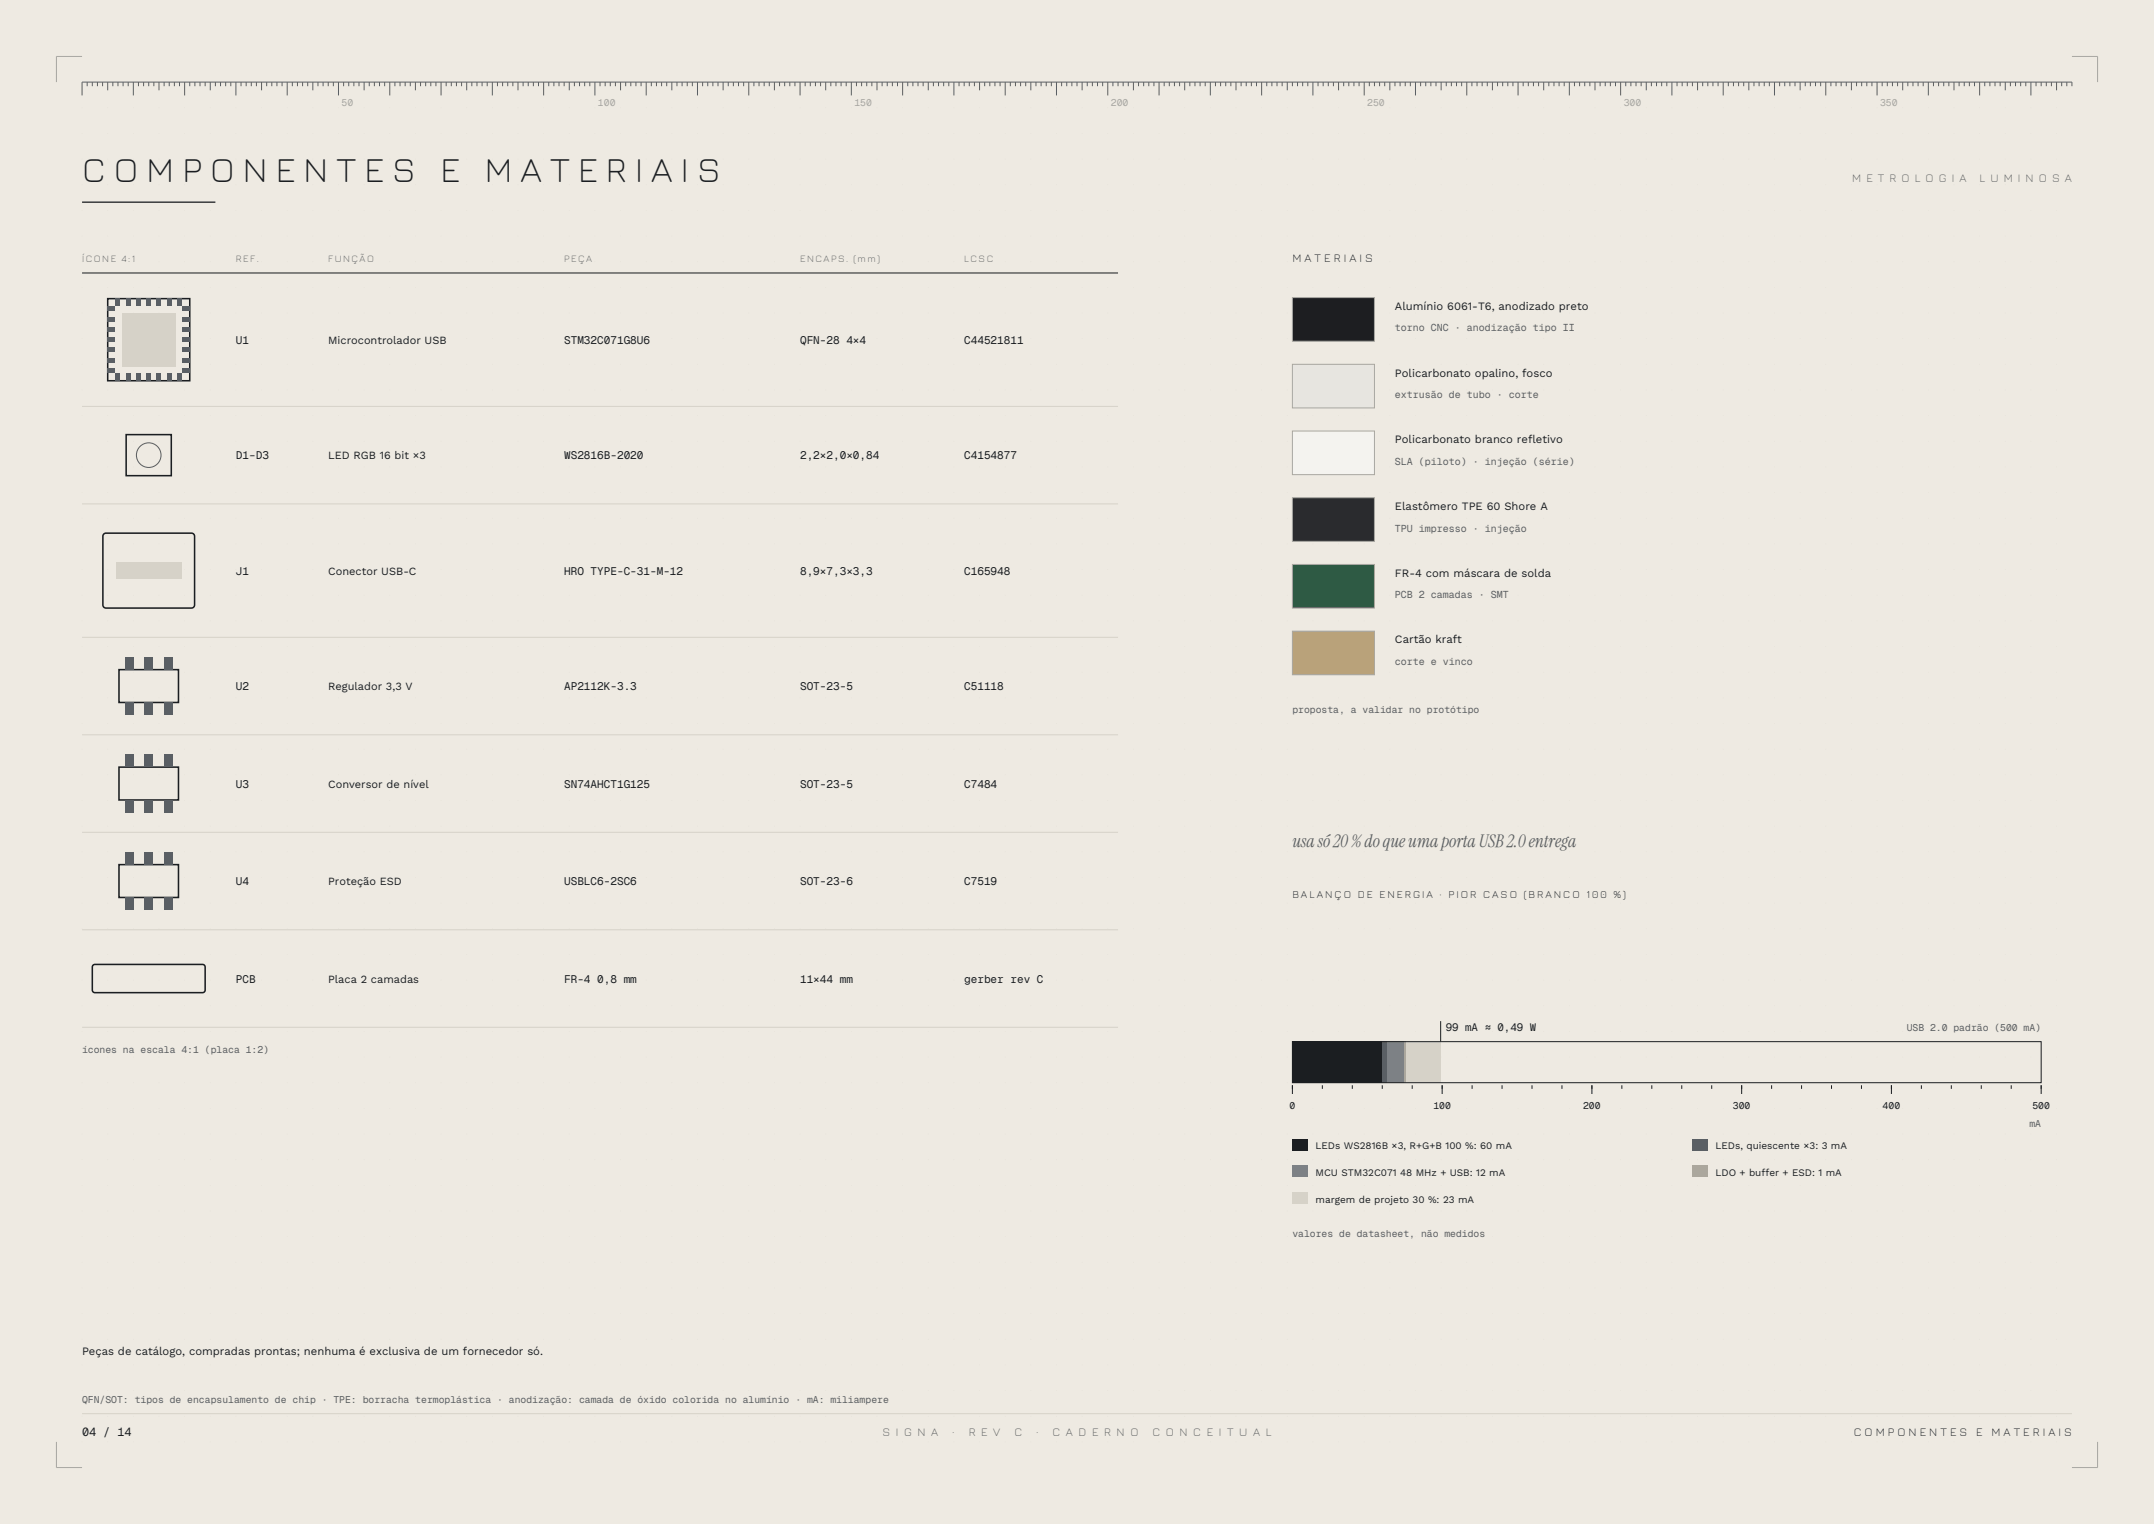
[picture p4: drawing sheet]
<svg xmlns="http://www.w3.org/2000/svg" width="420mm" height="297mm" viewBox="0 0 420 297" stroke-linecap="round" stroke-linejoin="round" font-family="sans-serif">
<defs><g id="words">
<text font-size="7" fill="#1b1e21" x="16" y="35.5">C O M P O N E N T E S E M A T E R I A I S</text>
<text font-size="3.4" fill="#5a5f64" x="252" y="165">usa só 20 % do que uma porta USB 2.0 entrega</text>
<g font-size="2.3" fill="#5a5f64">
<text x="361.2" y="35.5">M E T R O L O G I A</text>
<text x="386" y="35.5">L U M I N O S A</text>
<text x="172.1" y="279.8">S I G N A</text>
<text x="185.7" y="279.8">·</text>
<text x="188.9" y="279.8">R E V</text>
<text x="197.8" y="279.8">C</text>
<text x="202" y="279.8">·</text>
<text x="205.2" y="279.8">C A D E R N O</text>
<text x="224.7" y="279.8">C O N C E I T U A L</text>
</g>
<g font-size="2.3" fill="#1b1e21">
<text x="252" y="51">M A T E R I A I S</text>
<text x="16" y="279.8">04 / 14</text>
<text x="361.5" y="279.8">C O M P O N E N T E S</text>
<text x="385.3" y="279.8">E</text>
<text x="388.3" y="279.8">M A T E R I A I S</text>
</g>
<g font-size="2.2" fill="#1b1e21">
<text x="272" y="60.4">Alumínio 6061-T6, anodizado preto</text>
<text x="272" y="73.4">Policarbonato opalino, fosco</text>
<text x="272" y="86.4">Policarbonato branco refletivo</text>
<text x="272" y="99.4">Elastômero TPE 60 Shore A</text>
<text x="272" y="112.4">FR-4 com máscara de solda</text>
<text x="272" y="125.4">Cartão kraft</text>
<text x="16" y="264">Peças de catálogo, compradas prontas; nenhuma é exclusiva de um fornecedor só.</text>
</g>
<g font-size="2.1" fill="#1b1e21">
<text x="46" y="67">U1</text>
<text x="64" y="67">Microcontrolador USB</text>
<text x="110" y="67">STM32C071G8U6</text>
<text x="156" y="67">QFN-28 4×4</text>
<text x="188" y="67">C44521811</text>
<text x="46" y="89.5">D1–D3</text>
<text x="64" y="89.5">LED RGB 16 bit ×3</text>
<text x="110" y="89.5">WS2816B-2020</text>
<text x="156" y="89.5">2,2×2,0×0,84</text>
<text x="188" y="89.5">C4154877</text>
<text x="46" y="112">J1</text>
<text x="64" y="112">Conector USB-C</text>
<text x="110" y="112">HRO TYPE-C-31-M-12</text>
<text x="156" y="112">8,9×7,3×3,3</text>
<text x="188" y="112">C165948</text>
<text x="46" y="134.5">U2</text>
<text x="64" y="134.5">Regulador 3,3 V</text>
<text x="110" y="134.5">AP2112K-3.3</text>
<text x="156" y="134.5">SOT-23-5</text>
<text x="188" y="134.5">C51118</text>
<text x="46" y="153.5">U3</text>
<text x="64" y="153.5">Conversor de nível</text>
<text x="110" y="153.5">SN74AHCT1G125</text>
<text x="156" y="153.5">SOT-23-5</text>
<text x="188" y="153.5">C7484</text>
<text x="46" y="172.5">U4</text>
<text x="64" y="172.5">Proteção ESD</text>
<text x="110" y="172.5">USBLC6-2SC6</text>
<text x="156" y="172.5">SOT-23-6</text>
<text x="188" y="172.5">C7519</text>
<text x="252" y="175">B A L A N Ç O D E E N E R G I A · P I O R C A S O ( B R A N C O 1 0 0 % )</text>
<text x="46" y="191.5">PCB</text>
<text x="64" y="191.5">Placa 2 camadas</text>
<text x="110" y="191.5">FR-4 0,8 mm</text>
<text x="156" y="191.5">11×44 mm</text>
<text x="188" y="191.5">gerber rev C</text>
<text x="281.9" y="201">99 mA ≈ 0,49 W</text>
</g>
<g font-size="1.9" fill="#a9a79f">
<text x="66.6" y="20.6">50</text>
<text x="116.6" y="20.6">100</text>
<text x="166.6" y="20.6">150</text>
<text x="216.6" y="20.6">200</text>
<text x="266.6" y="20.6">250</text>
<text x="316.6" y="20.6">300</text>
<text x="366.6" y="20.6">350</text>
</g>
<g font-size="1.9" fill="#5a5f64">
<text x="16" y="51">ÍCONE 4:1</text>
<text x="46" y="51">REF.</text>
<text x="64" y="51">FUNÇÃO</text>
<text x="110" y="51">PEÇA</text>
<text x="156" y="51">ENCAPS. (mm)</text>
<text x="188" y="51">LCSC</text>
<text x="272" y="64.6">torno CNC · anodização tipo II</text>
<text x="272" y="77.6">extrusão de tubo · corte</text>
<text x="272" y="90.6">SLA (piloto) · injeção (série)</text>
<text x="272" y="103.6">TPU impresso · injeção</text>
<text x="272" y="116.6">PCB 2 camadas · SMT</text>
<text x="272" y="129.6">corte e vinco</text>
<text x="252" y="139">proposta, a validar no protótipo</text>
<text x="371.8" y="201">USB 2.0 padrão (500 mA)</text>
<text x="16" y="205.2">ícones na escala 4:1 (placa 1:2)</text>
<text x="395.7" y="219.6">mA</text>
<text x="252" y="241">valores de datasheet, não medidos</text>
<text x="16" y="273.4">QFN/SOT: tipos de encapsulamento de chip · TPE: borracha termoplástica · anodização: camada de óxido colorida no alumínio · mA: miliampere</text>
</g>
<g font-size="1.9" fill="#1b1e21">
<text x="251.4" y="216.2">0</text>
<text x="279.5" y="216.2">100</text>
<text x="308.7" y="216.2">200</text>
<text x="337.9" y="216.2">300</text>
<text x="367.1" y="216.2">400</text>
<text x="396.3" y="216.2">500</text>
<text x="256.5" y="224">LEDs WS2816B ×3, R+G+B 100 %: 60 mA</text>
<text x="334.5" y="224">LEDs, quiescente ×3: 3 mA</text>
<text x="256.5" y="229.2">MCU STM32C071 48 MHz + USB: 12 mA</text>
<text x="334.5" y="229.2">LDO + buffer + ESD: 1 mA</text>
<text x="256.5" y="234.4">margem de projeto 30 %: 23 mA</text>
</g>
</g></defs>
<path d="M0 0h420v297h-420z" fill-rule="evenodd" fill="#eeeae2"/>
<g fill="#e2ded5">
<circle cx="16" cy="281" r=".07"/>
<circle cx="16" cy="276" r=".07"/>
<circle cx="16" cy="271" r=".07"/>
<circle cx="16" cy="266" r=".07"/>
<circle cx="16" cy="261" r=".07"/>
<circle cx="16" cy="256" r=".07"/>
<circle cx="16" cy="251" r=".07"/>
<circle cx="16" cy="246" r=".07"/>
<circle cx="16" cy="241" r=".07"/>
<circle cx="16" cy="236" r=".07"/>
<circle cx="16" cy="231" r=".07"/>
<circle cx="16" cy="226" r=".07"/>
<circle cx="16" cy="221" r=".07"/>
<circle cx="16" cy="216" r=".07"/>
<circle cx="16" cy="211" r=".07"/>
<circle cx="16" cy="206" r=".07"/>
<circle cx="16" cy="201" r=".07"/>
<circle cx="16" cy="196" r=".07"/>
<circle cx="16" cy="191" r=".07"/>
<circle cx="16" cy="186" r=".07"/>
<circle cx="16" cy="181" r=".07"/>
<circle cx="16" cy="176" r=".07"/>
<circle cx="16" cy="171" r=".07"/>
<circle cx="16" cy="166" r=".07"/>
<circle cx="16" cy="161" r=".07"/>
<circle cx="16" cy="156" r=".07"/>
<circle cx="16" cy="151" r=".07"/>
<circle cx="16" cy="146" r=".07"/>
<circle cx="16" cy="141" r=".07"/>
<circle cx="16" cy="136" r=".07"/>
<circle cx="16" cy="131" r=".07"/>
<circle cx="16" cy="126" r=".07"/>
<circle cx="16" cy="121" r=".07"/>
<circle cx="16" cy="116" r=".07"/>
<circle cx="16" cy="111" r=".07"/>
<circle cx="16" cy="106" r=".07"/>
<circle cx="16" cy="101" r=".07"/>
<circle cx="16" cy="96" r=".07"/>
<circle cx="16" cy="91" r=".07"/>
<circle cx="16" cy="86" r=".07"/>
<circle cx="16" cy="81" r=".07"/>
<circle cx="16" cy="76" r=".07"/>
<circle cx="16" cy="71" r=".07"/>
<circle cx="16" cy="66" r=".07"/>
<circle cx="16" cy="61" r=".07"/>
<circle cx="16" cy="56" r=".07"/>
<circle cx="16" cy="51" r=".07"/>
<circle cx="16" cy="46" r=".07"/>
<circle cx="16" cy="41" r=".07"/>
<circle cx="16" cy="36" r=".07"/>
<circle cx="16" cy="31" r=".07"/>
<circle cx="16" cy="26" r=".07"/>
<circle cx="16" cy="21" r=".07"/>
<circle cx="16" cy="16" r=".07"/>
<circle cx="21" cy="281" r=".07"/>
<circle cx="21" cy="276" r=".07"/>
<circle cx="21" cy="271" r=".07"/>
<circle cx="21" cy="266" r=".07"/>
<circle cx="21" cy="261" r=".07"/>
<circle cx="21" cy="256" r=".07"/>
<circle cx="21" cy="251" r=".07"/>
<circle cx="21" cy="246" r=".07"/>
<circle cx="21" cy="241" r=".07"/>
<circle cx="21" cy="236" r=".07"/>
<circle cx="21" cy="231" r=".07"/>
<circle cx="21" cy="226" r=".07"/>
<circle cx="21" cy="221" r=".07"/>
<circle cx="21" cy="216" r=".07"/>
<circle cx="21" cy="211" r=".07"/>
<circle cx="21" cy="206" r=".07"/>
<circle cx="21" cy="201" r=".07"/>
<circle cx="21" cy="196" r=".07"/>
<circle cx="21" cy="191" r=".07"/>
<circle cx="21" cy="186" r=".07"/>
<circle cx="21" cy="181" r=".07"/>
<circle cx="21" cy="176" r=".07"/>
<circle cx="21" cy="171" r=".07"/>
<circle cx="21" cy="166" r=".07"/>
<circle cx="21" cy="161" r=".07"/>
<circle cx="21" cy="156" r=".07"/>
<circle cx="21" cy="151" r=".07"/>
<circle cx="21" cy="146" r=".07"/>
<circle cx="21" cy="141" r=".07"/>
<circle cx="21" cy="136" r=".07"/>
<circle cx="21" cy="131" r=".07"/>
<circle cx="21" cy="126" r=".07"/>
<circle cx="21" cy="121" r=".07"/>
<circle cx="21" cy="116" r=".07"/>
<circle cx="21" cy="111" r=".07"/>
<circle cx="21" cy="106" r=".07"/>
<circle cx="21" cy="101" r=".07"/>
<circle cx="21" cy="96" r=".07"/>
<circle cx="21" cy="91" r=".07"/>
<circle cx="21" cy="86" r=".07"/>
<circle cx="21" cy="81" r=".07"/>
<circle cx="21" cy="76" r=".07"/>
<circle cx="21" cy="71" r=".07"/>
<circle cx="21" cy="66" r=".07"/>
<circle cx="21" cy="61" r=".07"/>
<circle cx="21" cy="56" r=".07"/>
<circle cx="21" cy="51" r=".07"/>
<circle cx="21" cy="46" r=".07"/>
<circle cx="21" cy="41" r=".07"/>
<circle cx="21" cy="36" r=".07"/>
<circle cx="21" cy="31" r=".07"/>
<circle cx="21" cy="26" r=".07"/>
<circle cx="21" cy="21" r=".07"/>
<circle cx="21" cy="16" r=".07"/>
<circle cx="26" cy="281" r=".07"/>
<circle cx="26" cy="276" r=".07"/>
<circle cx="26" cy="271" r=".07"/>
<circle cx="26" cy="266" r=".07"/>
<circle cx="26" cy="261" r=".07"/>
<circle cx="26" cy="256" r=".07"/>
<circle cx="26" cy="251" r=".07"/>
<circle cx="26" cy="246" r=".07"/>
<circle cx="26" cy="241" r=".07"/>
<circle cx="26" cy="236" r=".07"/>
<circle cx="26" cy="231" r=".07"/>
<circle cx="26" cy="226" r=".07"/>
<circle cx="26" cy="221" r=".07"/>
<circle cx="26" cy="216" r=".07"/>
<circle cx="26" cy="211" r=".07"/>
<circle cx="26" cy="206" r=".07"/>
<circle cx="26" cy="201" r=".07"/>
<circle cx="26" cy="196" r=".07"/>
<circle cx="26" cy="191" r=".07"/>
<circle cx="26" cy="186" r=".07"/>
<circle cx="26" cy="181" r=".07"/>
<circle cx="26" cy="176" r=".07"/>
<circle cx="26" cy="171" r=".07"/>
<circle cx="26" cy="166" r=".07"/>
<circle cx="26" cy="161" r=".07"/>
<circle cx="26" cy="156" r=".07"/>
<circle cx="26" cy="151" r=".07"/>
<circle cx="26" cy="146" r=".07"/>
<circle cx="26" cy="141" r=".07"/>
<circle cx="26" cy="136" r=".07"/>
<circle cx="26" cy="131" r=".07"/>
<circle cx="26" cy="126" r=".07"/>
<circle cx="26" cy="121" r=".07"/>
<circle cx="26" cy="116" r=".07"/>
<circle cx="26" cy="111" r=".07"/>
<circle cx="26" cy="106" r=".07"/>
<circle cx="26" cy="101" r=".07"/>
<circle cx="26" cy="96" r=".07"/>
<circle cx="26" cy="91" r=".07"/>
<circle cx="26" cy="86" r=".07"/>
<circle cx="26" cy="81" r=".07"/>
<circle cx="26" cy="76" r=".07"/>
<circle cx="26" cy="71" r=".07"/>
<circle cx="26" cy="66" r=".07"/>
<circle cx="26" cy="61" r=".07"/>
<circle cx="26" cy="56" r=".07"/>
<circle cx="26" cy="51" r=".07"/>
<circle cx="26" cy="46" r=".07"/>
<circle cx="26" cy="41" r=".07"/>
<circle cx="26" cy="36" r=".07"/>
<circle cx="26" cy="31" r=".07"/>
<circle cx="26" cy="26" r=".07"/>
<circle cx="26" cy="21" r=".07"/>
<circle cx="26" cy="16" r=".07"/>
<circle cx="31" cy="281" r=".07"/>
<circle cx="31" cy="276" r=".07"/>
<circle cx="31" cy="271" r=".07"/>
<circle cx="31" cy="266" r=".07"/>
<circle cx="31" cy="261" r=".07"/>
<circle cx="31" cy="256" r=".07"/>
<circle cx="31" cy="251" r=".07"/>
<circle cx="31" cy="246" r=".07"/>
<circle cx="31" cy="241" r=".07"/>
<circle cx="31" cy="236" r=".07"/>
<circle cx="31" cy="231" r=".07"/>
<circle cx="31" cy="226" r=".07"/>
<circle cx="31" cy="221" r=".07"/>
<circle cx="31" cy="216" r=".07"/>
<circle cx="31" cy="211" r=".07"/>
<circle cx="31" cy="206" r=".07"/>
<circle cx="31" cy="201" r=".07"/>
<circle cx="31" cy="196" r=".07"/>
<circle cx="31" cy="191" r=".07"/>
<circle cx="31" cy="186" r=".07"/>
<circle cx="31" cy="181" r=".07"/>
<circle cx="31" cy="176" r=".07"/>
<circle cx="31" cy="171" r=".07"/>
<circle cx="31" cy="166" r=".07"/>
<circle cx="31" cy="161" r=".07"/>
<circle cx="31" cy="156" r=".07"/>
<circle cx="31" cy="151" r=".07"/>
<circle cx="31" cy="146" r=".07"/>
<circle cx="31" cy="141" r=".07"/>
<circle cx="31" cy="136" r=".07"/>
<circle cx="31" cy="131" r=".07"/>
<circle cx="31" cy="126" r=".07"/>
<circle cx="31" cy="121" r=".07"/>
<circle cx="31" cy="116" r=".07"/>
<circle cx="31" cy="111" r=".07"/>
<circle cx="31" cy="106" r=".07"/>
<circle cx="31" cy="101" r=".07"/>
<circle cx="31" cy="96" r=".07"/>
<circle cx="31" cy="91" r=".07"/>
<circle cx="31" cy="86" r=".07"/>
<circle cx="31" cy="81" r=".07"/>
<circle cx="31" cy="76" r=".07"/>
<circle cx="31" cy="71" r=".07"/>
<circle cx="31" cy="66" r=".07"/>
<circle cx="31" cy="61" r=".07"/>
<circle cx="31" cy="56" r=".07"/>
<circle cx="31" cy="51" r=".07"/>
<circle cx="31" cy="46" r=".07"/>
<circle cx="31" cy="41" r=".07"/>
<circle cx="31" cy="36" r=".07"/>
<circle cx="31" cy="31" r=".07"/>
<circle cx="31" cy="26" r=".07"/>
<circle cx="31" cy="21" r=".07"/>
<circle cx="31" cy="16" r=".07"/>
<circle cx="36" cy="281" r=".07"/>
<circle cx="36" cy="276" r=".07"/>
<circle cx="36" cy="271" r=".07"/>
<circle cx="36" cy="266" r=".07"/>
<circle cx="36" cy="261" r=".07"/>
<circle cx="36" cy="256" r=".07"/>
<circle cx="36" cy="251" r=".07"/>
<circle cx="36" cy="246" r=".07"/>
<circle cx="36" cy="241" r=".07"/>
<circle cx="36" cy="236" r=".07"/>
<circle cx="36" cy="231" r=".07"/>
<circle cx="36" cy="226" r=".07"/>
<circle cx="36" cy="221" r=".07"/>
<circle cx="36" cy="216" r=".07"/>
<circle cx="36" cy="211" r=".07"/>
<circle cx="36" cy="206" r=".07"/>
<circle cx="36" cy="201" r=".07"/>
<circle cx="36" cy="196" r=".07"/>
<circle cx="36" cy="191" r=".07"/>
<circle cx="36" cy="186" r=".07"/>
<circle cx="36" cy="181" r=".07"/>
<circle cx="36" cy="176" r=".07"/>
<circle cx="36" cy="171" r=".07"/>
<circle cx="36" cy="166" r=".07"/>
<circle cx="36" cy="161" r=".07"/>
<circle cx="36" cy="156" r=".07"/>
<circle cx="36" cy="151" r=".07"/>
<circle cx="36" cy="146" r=".07"/>
<circle cx="36" cy="141" r=".07"/>
<circle cx="36" cy="136" r=".07"/>
<circle cx="36" cy="131" r=".07"/>
<circle cx="36" cy="126" r=".07"/>
<circle cx="36" cy="121" r=".07"/>
<circle cx="36" cy="116" r=".07"/>
<circle cx="36" cy="111" r=".07"/>
<circle cx="36" cy="106" r=".07"/>
<circle cx="36" cy="101" r=".07"/>
<circle cx="36" cy="96" r=".07"/>
<circle cx="36" cy="91" r=".07"/>
<circle cx="36" cy="86" r=".07"/>
<circle cx="36" cy="81" r=".07"/>
<circle cx="36" cy="76" r=".07"/>
<circle cx="36" cy="71" r=".07"/>
<circle cx="36" cy="66" r=".07"/>
<circle cx="36" cy="61" r=".07"/>
<circle cx="36" cy="56" r=".07"/>
<circle cx="36" cy="51" r=".07"/>
<circle cx="36" cy="46" r=".07"/>
<circle cx="36" cy="41" r=".07"/>
<circle cx="36" cy="36" r=".07"/>
<circle cx="36" cy="31" r=".07"/>
<circle cx="36" cy="26" r=".07"/>
<circle cx="36" cy="21" r=".07"/>
<circle cx="36" cy="16" r=".07"/>
<circle cx="41" cy="281" r=".07"/>
<circle cx="41" cy="276" r=".07"/>
<circle cx="41" cy="271" r=".07"/>
<circle cx="41" cy="266" r=".07"/>
<circle cx="41" cy="261" r=".07"/>
<circle cx="41" cy="256" r=".07"/>
<circle cx="41" cy="251" r=".07"/>
<circle cx="41" cy="246" r=".07"/>
<circle cx="41" cy="241" r=".07"/>
<circle cx="41" cy="236" r=".07"/>
<circle cx="41" cy="231" r=".07"/>
<circle cx="41" cy="226" r=".07"/>
<circle cx="41" cy="221" r=".07"/>
<circle cx="41" cy="216" r=".07"/>
<circle cx="41" cy="211" r=".07"/>
<circle cx="41" cy="206" r=".07"/>
<circle cx="41" cy="201" r=".07"/>
<circle cx="41" cy="196" r=".07"/>
<circle cx="41" cy="191" r=".07"/>
<circle cx="41" cy="186" r=".07"/>
<circle cx="41" cy="181" r=".07"/>
<circle cx="41" cy="176" r=".07"/>
<circle cx="41" cy="171" r=".07"/>
<circle cx="41" cy="166" r=".07"/>
<circle cx="41" cy="161" r=".07"/>
<circle cx="41" cy="156" r=".07"/>
<circle cx="41" cy="151" r=".07"/>
<circle cx="41" cy="146" r=".07"/>
<circle cx="41" cy="141" r=".07"/>
<circle cx="41" cy="136" r=".07"/>
<circle cx="41" cy="131" r=".07"/>
<circle cx="41" cy="126" r=".07"/>
<circle cx="41" cy="121" r=".07"/>
<circle cx="41" cy="116" r=".07"/>
<circle cx="41" cy="111" r=".07"/>
<circle cx="41" cy="106" r=".07"/>
<circle cx="41" cy="101" r=".07"/>
<circle cx="41" cy="96" r=".07"/>
<circle cx="41" cy="91" r=".07"/>
<circle cx="41" cy="86" r=".07"/>
<circle cx="41" cy="81" r=".07"/>
<circle cx="41" cy="76" r=".07"/>
<circle cx="41" cy="71" r=".07"/>
<circle cx="41" cy="66" r=".07"/>
<circle cx="41" cy="61" r=".07"/>
<circle cx="41" cy="56" r=".07"/>
<circle cx="41" cy="51" r=".07"/>
<circle cx="41" cy="46" r=".07"/>
<circle cx="41" cy="41" r=".07"/>
<circle cx="41" cy="36" r=".07"/>
<circle cx="41" cy="31" r=".07"/>
<circle cx="41" cy="26" r=".07"/>
<circle cx="41" cy="21" r=".07"/>
<circle cx="41" cy="16" r=".07"/>
<circle cx="46" cy="281" r=".07"/>
<circle cx="46" cy="276" r=".07"/>
<circle cx="46" cy="271" r=".07"/>
<circle cx="46" cy="266" r=".07"/>
<circle cx="46" cy="261" r=".07"/>
<circle cx="46" cy="256" r=".07"/>
<circle cx="46" cy="251" r=".07"/>
<circle cx="46" cy="246" r=".07"/>
<circle cx="46" cy="241" r=".07"/>
<circle cx="46" cy="236" r=".07"/>
<circle cx="46" cy="231" r=".07"/>
<circle cx="46" cy="226" r=".07"/>
<circle cx="46" cy="221" r=".07"/>
<circle cx="46" cy="216" r=".07"/>
<circle cx="46" cy="211" r=".07"/>
<circle cx="46" cy="206" r=".07"/>
<circle cx="46" cy="201" r=".07"/>
<circle cx="46" cy="196" r=".07"/>
<circle cx="46" cy="191" r=".07"/>
<circle cx="46" cy="186" r=".07"/>
<circle cx="46" cy="181" r=".07"/>
<circle cx="46" cy="176" r=".07"/>
<circle cx="46" cy="171" r=".07"/>
<circle cx="46" cy="166" r=".07"/>
<circle cx="46" cy="161" r=".07"/>
<circle cx="46" cy="156" r=".07"/>
<circle cx="46" cy="151" r=".07"/>
<circle cx="46" cy="146" r=".07"/>
<circle cx="46" cy="141" r=".07"/>
<circle cx="46" cy="136" r=".07"/>
<circle cx="46" cy="131" r=".07"/>
<circle cx="46" cy="126" r=".07"/>
<circle cx="46" cy="121" r=".07"/>
<circle cx="46" cy="116" r=".07"/>
<circle cx="46" cy="111" r=".07"/>
<circle cx="46" cy="106" r=".07"/>
<circle cx="46" cy="101" r=".07"/>
<circle cx="46" cy="96" r=".07"/>
<circle cx="46" cy="91" r=".07"/>
<circle cx="46" cy="86" r=".07"/>
<circle cx="46" cy="81" r=".07"/>
<circle cx="46" cy="76" r=".07"/>
<circle cx="46" cy="71" r=".07"/>
<circle cx="46" cy="66" r=".07"/>
<circle cx="46" cy="61" r=".07"/>
<circle cx="46" cy="56" r=".07"/>
<circle cx="46" cy="51" r=".07"/>
<circle cx="46" cy="46" r=".07"/>
<circle cx="46" cy="41" r=".07"/>
<circle cx="46" cy="36" r=".07"/>
<circle cx="46" cy="31" r=".07"/>
<circle cx="46" cy="26" r=".07"/>
<circle cx="46" cy="21" r=".07"/>
<circle cx="46" cy="16" r=".07"/>
<circle cx="51" cy="281" r=".07"/>
<circle cx="51" cy="276" r=".07"/>
<circle cx="51" cy="271" r=".07"/>
<circle cx="51" cy="266" r=".07"/>
<circle cx="51" cy="261" r=".07"/>
<circle cx="51" cy="256" r=".07"/>
<circle cx="51" cy="251" r=".07"/>
<circle cx="51" cy="246" r=".07"/>
<circle cx="51" cy="241" r=".07"/>
<circle cx="51" cy="236" r=".07"/>
<circle cx="51" cy="231" r=".07"/>
<circle cx="51" cy="226" r=".07"/>
<circle cx="51" cy="221" r=".07"/>
<circle cx="51" cy="216" r=".07"/>
<circle cx="51" cy="211" r=".07"/>
<circle cx="51" cy="206" r=".07"/>
<circle cx="51" cy="201" r=".07"/>
<circle cx="51" cy="196" r=".07"/>
<circle cx="51" cy="191" r=".07"/>
<circle cx="51" cy="186" r=".07"/>
<circle cx="51" cy="181" r=".07"/>
<circle cx="51" cy="176" r=".07"/>
<circle cx="51" cy="171" r=".07"/>
<circle cx="51" cy="166" r=".07"/>
<circle cx="51" cy="161" r=".07"/>
<circle cx="51" cy="156" r=".07"/>
<circle cx="51" cy="151" r=".07"/>
<circle cx="51" cy="146" r=".07"/>
<circle cx="51" cy="141" r=".07"/>
<circle cx="51" cy="136" r=".07"/>
<circle cx="51" cy="131" r=".07"/>
<circle cx="51" cy="126" r=".07"/>
<circle cx="51" cy="121" r=".07"/>
<circle cx="51" cy="116" r=".07"/>
<circle cx="51" cy="111" r=".07"/>
<circle cx="51" cy="106" r=".07"/>
<circle cx="51" cy="101" r=".07"/>
<circle cx="51" cy="96" r=".07"/>
<circle cx="51" cy="91" r=".07"/>
<circle cx="51" cy="86" r=".07"/>
<circle cx="51" cy="81" r=".07"/>
<circle cx="51" cy="76" r=".07"/>
<circle cx="51" cy="71" r=".07"/>
<circle cx="51" cy="66" r=".07"/>
<circle cx="51" cy="61" r=".07"/>
<circle cx="51" cy="56" r=".07"/>
<circle cx="51" cy="51" r=".07"/>
<circle cx="51" cy="46" r=".07"/>
<circle cx="51" cy="41" r=".07"/>
<circle cx="51" cy="36" r=".07"/>
<circle cx="51" cy="31" r=".07"/>
<circle cx="51" cy="26" r=".07"/>
<circle cx="51" cy="21" r=".07"/>
<circle cx="51" cy="16" r=".07"/>
<circle cx="56" cy="281" r=".07"/>
<circle cx="56" cy="276" r=".07"/>
<circle cx="56" cy="271" r=".07"/>
<circle cx="56" cy="266" r=".07"/>
<circle cx="56" cy="261" r=".07"/>
<circle cx="56" cy="256" r=".07"/>
<circle cx="56" cy="251" r=".07"/>
<circle cx="56" cy="246" r=".07"/>
<circle cx="56" cy="241" r=".07"/>
<circle cx="56" cy="236" r=".07"/>
<circle cx="56" cy="231" r=".07"/>
<circle cx="56" cy="226" r=".07"/>
<circle cx="56" cy="221" r=".07"/>
<circle cx="56" cy="216" r=".07"/>
<circle cx="56" cy="211" r=".07"/>
<circle cx="56" cy="206" r=".07"/>
<circle cx="56" cy="201" r=".07"/>
<circle cx="56" cy="196" r=".07"/>
<circle cx="56" cy="191" r=".07"/>
<circle cx="56" cy="186" r=".07"/>
<circle cx="56" cy="181" r=".07"/>
<circle cx="56" cy="176" r=".07"/>
<circle cx="56" cy="171" r=".07"/>
<circle cx="56" cy="166" r=".07"/>
<circle cx="56" cy="161" r=".07"/>
<circle cx="56" cy="156" r=".07"/>
<circle cx="56" cy="151" r=".07"/>
<circle cx="56" cy="146" r=".07"/>
<circle cx="56" cy="141" r=".07"/>
<circle cx="56" cy="136" r=".07"/>
<circle cx="56" cy="131" r=".07"/>
<circle cx="56" cy="126" r=".07"/>
<circle cx="56" cy="121" r=".07"/>
<circle cx="56" cy="116" r=".07"/>
<circle cx="56" cy="111" r=".07"/>
<circle cx="56" cy="106" r=".07"/>
<circle cx="56" cy="101" r=".07"/>
<circle cx="56" cy="96" r=".07"/>
<circle cx="56" cy="91" r=".07"/>
<circle cx="56" cy="86" r=".07"/>
<circle cx="56" cy="81" r=".07"/>
<circle cx="56" cy="76" r=".07"/>
<circle cx="56" cy="71" r=".07"/>
<circle cx="56" cy="66" r=".07"/>
<circle cx="56" cy="61" r=".07"/>
<circle cx="56" cy="56" r=".07"/>
<circle cx="56" cy="51" r=".07"/>
<circle cx="56" cy="46" r=".07"/>
<circle cx="56" cy="41" r=".07"/>
<circle cx="56" cy="36" r=".07"/>
<circle cx="56" cy="31" r=".07"/>
<circle cx="56" cy="26" r=".07"/>
<circle cx="56" cy="21" r=".07"/>
<circle cx="56" cy="16" r=".07"/>
<circle cx="61" cy="281" r=".07"/>
<circle cx="61" cy="276" r=".07"/>
<circle cx="61" cy="271" r=".07"/>
<circle cx="61" cy="266" r=".07"/>
<circle cx="61" cy="261" r=".07"/>
<circle cx="61" cy="256" r=".07"/>
<circle cx="61" cy="251" r=".07"/>
<circle cx="61" cy="246" r=".07"/>
<circle cx="61" cy="241" r=".07"/>
<circle cx="61" cy="236" r=".07"/>
<circle cx="61" cy="231" r=".07"/>
<circle cx="61" cy="226" r=".07"/>
<circle cx="61" cy="221" r=".07"/>
<circle cx="61" cy="216" r=".07"/>
<circle cx="61" cy="211" r=".07"/>
<circle cx="61" cy="206" r=".07"/>
<circle cx="61" cy="201" r=".07"/>
<circle cx="61" cy="196" r=".07"/>
<circle cx="61" cy="191" r=".07"/>
<circle cx="61" cy="186" r=".07"/>
<circle cx="61" cy="181" r=".07"/>
<circle cx="61" cy="176" r=".07"/>
<circle cx="61" cy="171" r=".07"/>
<circle cx="61" cy="166" r=".07"/>
<circle cx="61" cy="161" r=".07"/>
<circle cx="61" cy="156" r=".07"/>
<circle cx="61" cy="151" r=".07"/>
<circle cx="61" cy="146" r=".07"/>
<circle cx="61" cy="141" r=".07"/>
<circle cx="61" cy="136" r=".07"/>
<circle cx="61" cy="131" r=".07"/>
<circle cx="61" cy="126" r=".07"/>
<circle cx="61" cy="121" r=".07"/>
<circle cx="61" cy="116" r=".07"/>
<circle cx="61" cy="111" r=".07"/>
<circle cx="61" cy="106" r=".07"/>
<circle cx="61" cy="101" r=".07"/>
<circle cx="61" cy="96" r=".07"/>
<circle cx="61" cy="91" r=".07"/>
<circle cx="61" cy="86" r=".07"/>
<circle cx="61" cy="81" r=".07"/>
<circle cx="61" cy="76" r=".07"/>
<circle cx="61" cy="71" r=".07"/>
<circle cx="61" cy="66" r=".07"/>
<circle cx="61" cy="61" r=".07"/>
<circle cx="61" cy="56" r=".07"/>
<circle cx="61" cy="51" r=".07"/>
<circle cx="61" cy="46" r=".07"/>
<circle cx="61" cy="41" r=".07"/>
<circle cx="61" cy="36" r=".07"/>
<circle cx="61" cy="31" r=".07"/>
<circle cx="61" cy="26" r=".07"/>
<circle cx="61" cy="21" r=".07"/>
<circle cx="61" cy="16" r=".07"/>
<circle cx="66" cy="281" r=".07"/>
<circle cx="66" cy="276" r=".07"/>
<circle cx="66" cy="271" r=".07"/>
<circle cx="66" cy="266" r=".07"/>
<circle cx="66" cy="261" r=".07"/>
<circle cx="66" cy="256" r=".07"/>
<circle cx="66" cy="251" r=".07"/>
<circle cx="66" cy="246" r=".07"/>
<circle cx="66" cy="241" r=".07"/>
<circle cx="66" cy="236" r=".07"/>
<circle cx="66" cy="231" r=".07"/>
<circle cx="66" cy="226" r=".07"/>
<circle cx="66" cy="221" r=".07"/>
<circle cx="66" cy="216" r=".07"/>
<circle cx="66" cy="211" r=".07"/>
<circle cx="66" cy="206" r=".07"/>
<circle cx="66" cy="201" r=".07"/>
<circle cx="66" cy="196" r=".07"/>
<circle cx="66" cy="191" r=".07"/>
<circle cx="66" cy="186" r=".07"/>
<circle cx="66" cy="181" r=".07"/>
<circle cx="66" cy="176" r=".07"/>
<circle cx="66" cy="171" r=".07"/>
<circle cx="66" cy="166" r=".07"/>
<circle cx="66" cy="161" r=".07"/>
<circle cx="66" cy="156" r=".07"/>
<circle cx="66" cy="151" r=".07"/>
<circle cx="66" cy="146" r=".07"/>
<circle cx="66" cy="141" r=".07"/>
<circle cx="66" cy="136" r=".07"/>
<circle cx="66" cy="131" r=".07"/>
<circle cx="66" cy="126" r=".07"/>
<circle cx="66" cy="121" r=".07"/>
<circle cx="66" cy="116" r=".07"/>
<circle cx="66" cy="111" r=".07"/>
<circle cx="66" cy="106" r=".07"/>
<circle cx="66" cy="101" r=".07"/>
<circle cx="66" cy="96" r=".07"/>
<circle cx="66" cy="91" r=".07"/>
<circle cx="66" cy="86" r=".07"/>
<circle cx="66" cy="81" r=".07"/>
<circle cx="66" cy="76" r=".07"/>
<circle cx="66" cy="71" r=".07"/>
<circle cx="66" cy="66" r=".07"/>
<circle cx="66" cy="61" r=".07"/>
<circle cx="66" cy="56" r=".07"/>
<circle cx="66" cy="51" r=".07"/>
<circle cx="66" cy="46" r=".07"/>
<circle cx="66" cy="41" r=".07"/>
<circle cx="66" cy="36" r=".07"/>
<circle cx="66" cy="31" r=".07"/>
<circle cx="66" cy="26" r=".07"/>
<circle cx="66" cy="21" r=".07"/>
<circle cx="66" cy="16" r=".07"/>
<circle cx="71" cy="281" r=".07"/>
<circle cx="71" cy="276" r=".07"/>
<circle cx="71" cy="271" r=".07"/>
<circle cx="71" cy="266" r=".07"/>
<circle cx="71" cy="261" r=".07"/>
<circle cx="71" cy="256" r=".07"/>
<circle cx="71" cy="251" r=".07"/>
<circle cx="71" cy="246" r=".07"/>
<circle cx="71" cy="241" r=".07"/>
<circle cx="71" cy="236" r=".07"/>
<circle cx="71" cy="231" r=".07"/>
<circle cx="71" cy="226" r=".07"/>
<circle cx="71" cy="221" r=".07"/>
<circle cx="71" cy="216" r=".07"/>
<circle cx="71" cy="211" r=".07"/>
<circle cx="71" cy="206" r=".07"/>
<circle cx="71" cy="201" r=".07"/>
<circle cx="71" cy="196" r=".07"/>
<circle cx="71" cy="191" r=".07"/>
<circle cx="71" cy="186" r=".07"/>
<circle cx="71" cy="181" r=".07"/>
<circle cx="71" cy="176" r=".07"/>
<circle cx="71" cy="171" r=".07"/>
<circle cx="71" cy="166" r=".07"/>
<circle cx="71" cy="161" r=".07"/>
<circle cx="71" cy="156" r=".07"/>
<circle cx="71" cy="151" r=".07"/>
<circle cx="71" cy="146" r=".07"/>
<circle cx="71" cy="141" r=".07"/>
<circle cx="71" cy="136" r=".07"/>
<circle cx="71" cy="131" r=".07"/>
<circle cx="71" cy="126" r=".07"/>
<circle cx="71" cy="121" r=".07"/>
<circle cx="71" cy="116" r=".07"/>
<circle cx="71" cy="111" r=".07"/>
<circle cx="71" cy="106" r=".07"/>
<circle cx="71" cy="101" r=".07"/>
<circle cx="71" cy="96" r=".07"/>
<circle cx="71" cy="91" r=".07"/>
<circle cx="71" cy="86" r=".07"/>
<circle cx="71" cy="81" r=".07"/>
<circle cx="71" cy="76" r=".07"/>
<circle cx="71" cy="71" r=".07"/>
<circle cx="71" cy="66" r=".07"/>
<circle cx="71" cy="61" r=".07"/>
<circle cx="71" cy="56" r=".07"/>
<circle cx="71" cy="51" r=".07"/>
<circle cx="71" cy="46" r=".07"/>
<circle cx="71" cy="41" r=".07"/>
<circle cx="71" cy="36" r=".07"/>
<circle cx="71" cy="31" r=".07"/>
<circle cx="71" cy="26" r=".07"/>
<circle cx="71" cy="21" r=".07"/>
<circle cx="71" cy="16" r=".07"/>
<circle cx="76" cy="281" r=".07"/>
<circle cx="76" cy="276" r=".07"/>
<circle cx="76" cy="271" r=".07"/>
<circle cx="76" cy="266" r=".07"/>
<circle cx="76" cy="261" r=".07"/>
<circle cx="76" cy="256" r=".07"/>
<circle cx="76" cy="251" r=".07"/>
<circle cx="76" cy="246" r=".07"/>
<circle cx="76" cy="241" r=".07"/>
<circle cx="76" cy="236" r=".07"/>
<circle cx="76" cy="231" r=".07"/>
<circle cx="76" cy="226" r=".07"/>
<circle cx="76" cy="221" r=".07"/>
<circle cx="76" cy="216" r=".07"/>
<circle cx="76" cy="211" r=".07"/>
<circle cx="76" cy="206" r=".07"/>
<circle cx="76" cy="201" r=".07"/>
<circle cx="76" cy="196" r=".07"/>
<circle cx="76" cy="191" r=".07"/>
<circle cx="76" cy="186" r=".07"/>
<circle cx="76" cy="181" r=".07"/>
<circle cx="76" cy="176" r=".07"/>
<circle cx="76" cy="171" r=".07"/>
<circle cx="76" cy="166" r=".07"/>
<circle cx="76" cy="161" r=".07"/>
<circle cx="76" cy="156" r=".07"/>
<circle cx="76" cy="151" r=".07"/>
<circle cx="76" cy="146" r=".07"/>
<circle cx="76" cy="141" r=".07"/>
<circle cx="76" cy="136" r=".07"/>
<circle cx="76" cy="131" r=".07"/>
<circle cx="76" cy="126" r=".07"/>
<circle cx="76" cy="121" r=".07"/>
<circle cx="76" cy="116" r=".07"/>
<circle cx="76" cy="111" r=".07"/>
<circle cx="76" cy="106" r=".07"/>
<circle cx="76" cy="101" r=".07"/>
<circle cx="76" cy="96" r=".07"/>
<circle cx="76" cy="91" r=".07"/>
<circle cx="76" cy="86" r=".07"/>
<circle cx="76" cy="81" r=".07"/>
<circle cx="76" cy="76" r=".07"/>
<circle cx="76" cy="71" r=".07"/>
<circle cx="76" cy="66" r=".07"/>
<circle cx="76" cy="61" r=".07"/>
<circle cx="76" cy="56" r=".07"/>
<circle cx="76" cy="51" r=".07"/>
<circle cx="76" cy="46" r=".07"/>
<circle cx="76" cy="41" r=".07"/>
<circle cx="76" cy="36" r=".07"/>
<circle cx="76" cy="31" r=".07"/>
<circle cx="76" cy="26" r=".07"/>
<circle cx="76" cy="21" r=".07"/>
<circle cx="76" cy="16" r=".07"/>
<circle cx="81" cy="281" r=".07"/>
<circle cx="81" cy="276" r=".07"/>
<circle cx="81" cy="271" r=".07"/>
<circle cx="81" cy="266" r=".07"/>
<circle cx="81" cy="261" r=".07"/>
<circle cx="81" cy="256" r=".07"/>
<circle cx="81" cy="251" r=".07"/>
<circle cx="81" cy="246" r=".07"/>
<circle cx="81" cy="241" r=".07"/>
<circle cx="81" cy="236" r=".07"/>
<circle cx="81" cy="231" r=".07"/>
<circle cx="81" cy="226" r=".07"/>
<circle cx="81" cy="221" r=".07"/>
<circle cx="81" cy="216" r=".07"/>
<circle cx="81" cy="211" r=".07"/>
<circle cx="81" cy="206" r=".07"/>
<circle cx="81" cy="201" r=".07"/>
<circle cx="81" cy="196" r=".07"/>
<circle cx="81" cy="191" r=".07"/>
<circle cx="81" cy="186" r=".07"/>
<circle cx="81" cy="181" r=".07"/>
<circle cx="81" cy="176" r=".07"/>
<circle cx="81" cy="171" r=".07"/>
<circle cx="81" cy="166" r=".07"/>
<circle cx="81" cy="161" r=".07"/>
<circle cx="81" cy="156" r=".07"/>
<circle cx="81" cy="151" r=".07"/>
<circle cx="81" cy="146" r=".07"/>
<circle cx="81" cy="141" r=".07"/>
<circle cx="81" cy="136" r=".07"/>
<circle cx="81" cy="131" r=".07"/>
<circle cx="81" cy="126" r=".07"/>
<circle cx="81" cy="121" r=".07"/>
<circle cx="81" cy="116" r=".07"/>
<circle cx="81" cy="111" r=".07"/>
<circle cx="81" cy="106" r=".07"/>
<circle cx="81" cy="101" r=".07"/>
<circle cx="81" cy="96" r=".07"/>
<circle cx="81" cy="91" r=".07"/>
<circle cx="81" cy="86" r=".07"/>
<circle cx="81" cy="81" r=".07"/>
<circle cx="81" cy="76" r=".07"/>
<circle cx="81" cy="71" r=".07"/>
<circle cx="81" cy="66" r=".07"/>
<circle cx="81" cy="61" r=".07"/>
<circle cx="81" cy="56" r=".07"/>
<circle cx="81" cy="51" r=".07"/>
<circle cx="81" cy="46" r=".07"/>
<circle cx="81" cy="41" r=".07"/>
<circle cx="81" cy="36" r=".07"/>
<circle cx="81" cy="31" r=".07"/>
<circle cx="81" cy="26" r=".07"/>
<circle cx="81" cy="21" r=".07"/>
<circle cx="81" cy="16" r=".07"/>
<circle cx="86" cy="281" r=".07"/>
<circle cx="86" cy="276" r=".07"/>
<circle cx="86" cy="271" r=".07"/>
<circle cx="86" cy="266" r=".07"/>
<circle cx="86" cy="261" r=".07"/>
<circle cx="86" cy="256" r=".07"/>
<circle cx="86" cy="251" r=".07"/>
<circle cx="86" cy="246" r=".07"/>
<circle cx="86" cy="241" r=".07"/>
<circle cx="86" cy="236" r=".07"/>
<circle cx="86" cy="231" r=".07"/>
<circle cx="86" cy="226" r=".07"/>
<circle cx="86" cy="221" r=".07"/>
<circle cx="86" cy="216" r=".07"/>
<circle cx="86" cy="211" r=".07"/>
<circle cx="86" cy="206" r=".07"/>
<circle cx="86" cy="201" r=".07"/>
<circle cx="86" cy="196" r=".07"/>
<circle cx="86" cy="191" r=".07"/>
<circle cx="86" cy="186" r=".07"/>
<circle cx="86" cy="181" r=".07"/>
<circle cx="86" cy="176" r=".07"/>
<circle cx="86" cy="171" r=".07"/>
<circle cx="86" cy="166" r=".07"/>
<circle cx="86" cy="161" r=".07"/>
<circle cx="86" cy="156" r=".07"/>
<circle cx="86" cy="151" r=".07"/>
<circle cx="86" cy="146" r=".07"/>
<circle cx="86" cy="141" r=".07"/>
<circle cx="86" cy="136" r=".07"/>
<circle cx="86" cy="131" r=".07"/>
<circle cx="86" cy="126" r=".07"/>
<circle cx="86" cy="121" r=".07"/>
<circle cx="86" cy="116" r=".07"/>
<circle cx="86" cy="111" r=".07"/>
<circle cx="86" cy="106" r=".07"/>
<circle cx="86" cy="101" r=".07"/>
<circle cx="86" cy="96" r=".07"/>
<circle cx="86" cy="91" r=".07"/>
<circle cx="86" cy="86" r=".07"/>
<circle cx="86" cy="81" r=".07"/>
<circle cx="86" cy="76" r=".07"/>
<circle cx="86" cy="71" r=".07"/>
<circle cx="86" cy="66" r=".07"/>
<circle cx="86" cy="61" r=".07"/>
<circle cx="86" cy="56" r=".07"/>
<circle cx="86" cy="51" r=".07"/>
<circle cx="86" cy="46" r=".07"/>
<circle cx="86" cy="41" r=".07"/>
<circle cx="86" cy="36" r=".07"/>
<circle cx="86" cy="31" r=".07"/>
<circle cx="86" cy="26" r=".07"/>
<circle cx="86" cy="21" r=".07"/>
<circle cx="86" cy="16" r=".07"/>
<circle cx="91" cy="281" r=".07"/>
<circle cx="91" cy="276" r=".07"/>
<circle cx="91" cy="271" r=".07"/>
<circle cx="91" cy="266" r=".07"/>
<circle cx="91" cy="261" r=".07"/>
<circle cx="91" cy="256" r=".07"/>
<circle cx="91" cy="251" r=".07"/>
<circle cx="91" cy="246" r=".07"/>
<circle cx="91" cy="241" r=".07"/>
<circle cx="91" cy="236" r=".07"/>
<circle cx="91" cy="231" r=".07"/>
<circle cx="91" cy="226" r=".07"/>
<circle cx="91" cy="221" r=".07"/>
<circle cx="91" cy="216" r=".07"/>
<circle cx="91" cy="211" r=".07"/>
<circle cx="91" cy="206" r=".07"/>
<circle cx="91" cy="201" r=".07"/>
<circle cx="91" cy="196" r=".07"/>
<circle cx="91" cy="191" r=".07"/>
<circle cx="91" cy="186" r=".07"/>
<circle cx="91" cy="181" r=".07"/>
<circle cx="91" cy="176" r=".07"/>
<circle cx="91" cy="171" r=".07"/>
<circle cx="91" cy="166" r=".07"/>
<circle cx="91" cy="161" r=".07"/>
<circle cx="91" cy="156" r=".07"/>
<circle cx="91" cy="151" r=".07"/>
<circle cx="91" cy="146" r=".07"/>
<circle cx="91" cy="141" r=".07"/>
<circle cx="91" cy="136" r=".07"/>
<circle cx="91" cy="131" r=".07"/>
<circle cx="91" cy="126" r=".07"/>
<circle cx="91" cy="121" r=".07"/>
<circle cx="91" cy="116" r=".07"/>
<circle cx="91" cy="111" r=".07"/>
<circle cx="91" cy="106" r=".07"/>
<circle cx="91" cy="101" r=".07"/>
<circle cx="91" cy="96" r=".07"/>
<circle cx="91" cy="91" r=".07"/>
<circle cx="91" cy="86" r=".07"/>
<circle cx="91" cy="81" r=".07"/>
<circle cx="91" cy="76" r=".07"/>
<circle cx="91" cy="71" r=".07"/>
<circle cx="91" cy="66" r=".07"/>
<circle cx="91" cy="61" r=".07"/>
<circle cx="91" cy="56" r=".07"/>
<circle cx="91" cy="51" r=".07"/>
<circle cx="91" cy="46" r=".07"/>
<circle cx="91" cy="41" r=".07"/>
<circle cx="91" cy="36" r=".07"/>
<circle cx="91" cy="31" r=".07"/>
<circle cx="91" cy="26" r=".07"/>
<circle cx="91" cy="21" r=".07"/>
<circle cx="91" cy="16" r=".07"/>
<circle cx="96" cy="281" r=".07"/>
<circle cx="96" cy="276" r=".07"/>
<circle cx="96" cy="271" r=".07"/>
<circle cx="96" cy="266" r=".07"/>
<circle cx="96" cy="261" r=".07"/>
<circle cx="96" cy="256" r=".07"/>
<circle cx="96" cy="251" r=".07"/>
<circle cx="96" cy="246" r=".07"/>
<circle cx="96" cy="241" r=".07"/>
<circle cx="96" cy="236" r=".07"/>
<circle cx="96" cy="231" r=".07"/>
<circle cx="96" cy="226" r=".07"/>
<circle cx="96" cy="221" r=".07"/>
<circle cx="96" cy="216" r=".07"/>
<circle cx="96" cy="211" r=".07"/>
<circle cx="96" cy="206" r=".07"/>
<circle cx="96" cy="201" r=".07"/>
<circle cx="96" cy="196" r=".07"/>
<circle cx="96" cy="191" r=".07"/>
<circle cx="96" cy="186" r=".07"/>
<circle cx="96" cy="181" r=".07"/>
<circle cx="96" cy="176" r=".07"/>
<circle cx="96" cy="171" r=".07"/>
<circle cx="96" cy="166" r=".07"/>
<circle cx="96" cy="161" r=".07"/>
<circle cx="96" cy="156" r=".07"/>
<circle cx="96" cy="151" r=".07"/>
<circle cx="96" cy="146" r=".07"/>
<circle cx="96" cy="141" r=".07"/>
<circle cx="96" cy="136" r=".07"/>
<circle cx="96" cy="131" r=".07"/>
<circle cx="96" cy="126" r=".07"/>
<circle cx="96" cy="121" r=".07"/>
<circle cx="96" cy="116" r=".07"/>
<circle cx="96" cy="111" r=".07"/>
<circle cx="96" cy="106" r=".07"/>
<circle cx="96" cy="101" r=".07"/>
<circle cx="96" cy="96" r=".07"/>
<circle cx="96" cy="91" r=".07"/>
<circle cx="96" cy="86" r=".07"/>
<circle cx="96" cy="81" r=".07"/>
<circle cx="96" cy="76" r=".07"/>
<circle cx="96" cy="71" r=".07"/>
<circle cx="96" cy="66" r=".07"/>
<circle cx="96" cy="61" r=".07"/>
<circle cx="96" cy="56" r=".07"/>
<circle cx="96" cy="51" r=".07"/>
<circle cx="96" cy="46" r=".07"/>
<circle cx="96" cy="41" r=".07"/>
<circle cx="96" cy="36" r=".07"/>
<circle cx="96" cy="31" r=".07"/>
<circle cx="96" cy="26" r=".07"/>
<circle cx="96" cy="21" r=".07"/>
<circle cx="96" cy="16" r=".07"/>
<circle cx="101" cy="281" r=".07"/>
<circle cx="101" cy="276" r=".07"/>
<circle cx="101" cy="271" r=".07"/>
<circle cx="101" cy="266" r=".07"/>
<circle cx="101" cy="261" r=".07"/>
<circle cx="101" cy="256" r=".07"/>
<circle cx="101" cy="251" r=".07"/>
<circle cx="101" cy="246" r=".07"/>
<circle cx="101" cy="241" r=".07"/>
<circle cx="101" cy="236" r=".07"/>
<circle cx="101" cy="231" r=".07"/>
<circle cx="101" cy="226" r=".07"/>
<circle cx="101" cy="221" r=".07"/>
<circle cx="101" cy="216" r=".07"/>
<circle cx="101" cy="211" r=".07"/>
<circle cx="101" cy="206" r=".07"/>
<circle cx="101" cy="201" r=".07"/>
<circle cx="101" cy="196" r=".07"/>
<circle cx="101" cy="191" r=".07"/>
<circle cx="101" cy="186" r=".07"/>
<circle cx="101" cy="181" r=".07"/>
<circle cx="101" cy="176" r=".07"/>
<circle cx="101" cy="171" r=".07"/>
<circle cx="101" cy="166" r=".07"/>
<circle cx="101" cy="161" r=".07"/>
<circle cx="101" cy="156" r=".07"/>
<circle cx="101" cy="151" r=".07"/>
<circle cx="101" cy="146" r=".07"/>
<circle cx="101" cy="141" r=".07"/>
<circle cx="101" cy="136" r=".07"/>
<circle cx="101" cy="131" r=".07"/>
<circle cx="101" cy="126" r=".07"/>
<circle cx="101" cy="121" r=".07"/>
<circle cx="101" cy="116" r=".07"/>
<circle cx="101" cy="111" r=".07"/>
<circle cx="101" cy="106" r=".07"/>
<circle cx="101" cy="101" r=".07"/>
<circle cx="101" cy="96" r=".07"/>
<circle cx="101" cy="91" r=".07"/>
<circle cx="101" cy="86" r=".07"/>
<circle cx="101" cy="81" r=".07"/>
<circle cx="101" cy="76" r=".07"/>
<circle cx="101" cy="71" r=".07"/>
<circle cx="101" cy="66" r=".07"/>
<circle cx="101" cy="61" r=".07"/>
<circle cx="101" cy="56" r=".07"/>
<circle cx="101" cy="51" r=".07"/>
<circle cx="101" cy="46" r=".07"/>
<circle cx="101" cy="41" r=".07"/>
<circle cx="101" cy="36" r=".07"/>
<circle cx="101" cy="31" r=".07"/>
<circle cx="101" cy="26" r=".07"/>
<circle cx="101" cy="21" r=".07"/>
<circle cx="101" cy="16" r=".07"/>
<circle cx="106" cy="281" r=".07"/>
<circle cx="106" cy="276" r=".07"/>
<circle cx="106" cy="271" r=".07"/>
<circle cx="106" cy="266" r=".07"/>
<circle cx="106" cy="261" r=".07"/>
<circle cx="106" cy="256" r=".07"/>
<circle cx="106" cy="251" r=".07"/>
<circle cx="106" cy="246" r=".07"/>
<circle cx="106" cy="241" r=".07"/>
<circle cx="106" cy="236" r=".07"/>
<circle cx="106" cy="231" r=".07"/>
<circle cx="106" cy="226" r=".07"/>
<circle cx="106" cy="221" r=".07"/>
<circle cx="106" cy="216" r=".07"/>
<circle cx="106" cy="211" r=".07"/>
<circle cx="106" cy="206" r=".07"/>
<circle cx="106" cy="201" r=".07"/>
<circle cx="106" cy="196" r=".07"/>
<circle cx="106" cy="191" r=".07"/>
<circle cx="106" cy="186" r=".07"/>
<circle cx="106" cy="181" r=".07"/>
<circle cx="106" cy="176" r=".07"/>
<circle cx="106" cy="171" r=".07"/>
<circle cx="106" cy="166" r=".07"/>
<circle cx="106" cy="161" r=".07"/>
<circle cx="106" cy="156" r=".07"/>
<circle cx="106" cy="151" r=".07"/>
<circle cx="106" cy="146" r=".07"/>
<circle cx="106" cy="141" r=".07"/>
<circle cx="106" cy="136" r=".07"/>
<circle cx="106" cy="131" r=".07"/>
<circle cx="106" cy="126" r=".07"/>
<circle cx="106" cy="121" r=".07"/>
<circle cx="106" cy="116" r=".07"/>
<circle cx="106" cy="111" r=".07"/>
<circle cx="106" cy="106" r=".07"/>
<circle cx="106" cy="101" r=".07"/>
<circle cx="106" cy="96" r=".07"/>
<circle cx="106" cy="91" r=".07"/>
<circle cx="106" cy="86" r=".07"/>
<circle cx="106" cy="81" r=".07"/>
<circle cx="106" cy="76" r=".07"/>
<circle cx="106" cy="71" r=".07"/>
<circle cx="106" cy="66" r=".07"/>
<circle cx="106" cy="61" r=".07"/>
<circle cx="106" cy="56" r=".07"/>
<circle cx="106" cy="51" r=".07"/>
<circle cx="106" cy="46" r=".07"/>
<circle cx="106" cy="41" r=".07"/>
<circle cx="106" cy="36" r=".07"/>
<circle cx="106" cy="31" r=".07"/>
<circle cx="106" cy="26" r=".07"/>
<circle cx="106" cy="21" r=".07"/>
<circle cx="106" cy="16" r=".07"/>
<circle cx="111" cy="281" r=".07"/>
<circle cx="111" cy="276" r=".07"/>
<circle cx="111" cy="271" r=".07"/>
<circle cx="111" cy="266" r=".07"/>
<circle cx="111" cy="261" r=".07"/>
<circle cx="111" cy="256" r=".07"/>
<circle cx="111" cy="251" r=".07"/>
<circle cx="111" cy="246" r=".07"/>
<circle cx="111" cy="241" r=".07"/>
<circle cx="111" cy="236" r=".07"/>
<circle cx="111" cy="231" r=".07"/>
<circle cx="111" cy="226" r=".07"/>
<circle cx="111" cy="221" r=".07"/>
<circle cx="111" cy="216" r=".07"/>
<circle cx="111" cy="211" r=".07"/>
<circle cx="111" cy="206" r=".07"/>
<circle cx="111" cy="201" r=".07"/>
<circle cx="111" cy="196" r=".07"/>
<circle cx="111" cy="191" r=".07"/>
<circle cx="111" cy="186" r=".07"/>
<circle cx="111" cy="181" r=".07"/>
<circle cx="111" cy="176" r=".07"/>
<circle cx="111" cy="171" r=".07"/>
<circle cx="111" cy="166" r=".07"/>
<circle cx="111" cy="161" r=".07"/>
<circle cx="111" cy="156" r=".07"/>
<circle cx="111" cy="151" r=".07"/>
<circle cx="111" cy="146" r=".07"/>
<circle cx="111" cy="141" r=".07"/>
<circle cx="111" cy="136" r=".07"/>
<circle cx="111" cy="131" r=".07"/>
<circle cx="111" cy="126" r=".07"/>
<circle cx="111" cy="121" r=".07"/>
<circle cx="111" cy="116" r=".07"/>
<circle cx="111" cy="111" r=".07"/>
<circle cx="111" cy="106" r=".07"/>
<circle cx="111" cy="101" r=".07"/>
<circle cx="111" cy="96" r=".07"/>
<circle cx="111" cy="91" r=".07"/>
<circle cx="111" cy="86" r=".07"/>
<circle cx="111" cy="81" r=".07"/>
<circle cx="111" cy="76" r=".07"/>
<circle cx="111" cy="71" r=".07"/>
<circle cx="111" cy="66" r=".07"/>
<circle cx="111" cy="61" r=".07"/>
<circle cx="111" cy="56" r=".07"/>
<circle cx="111" cy="51" r=".07"/>
<circle cx="111" cy="46" r=".07"/>
<circle cx="111" cy="41" r=".07"/>
<circle cx="111" cy="36" r=".07"/>
<circle cx="111" cy="31" r=".07"/>
<circle cx="111" cy="26" r=".07"/>
<circle cx="111" cy="21" r=".07"/>
<circle cx="111" cy="16" r=".07"/>
<circle cx="116" cy="281" r=".07"/>
<circle cx="116" cy="276" r=".07"/>
<circle cx="116" cy="271" r=".07"/>
<circle cx="116" cy="266" r=".07"/>
<circle cx="116" cy="261" r=".07"/>
<circle cx="116" cy="256" r=".07"/>
<circle cx="116" cy="251" r=".07"/>
<circle cx="116" cy="246" r=".07"/>
<circle cx="116" cy="241" r=".07"/>
<circle cx="116" cy="236" r=".07"/>
<circle cx="116" cy="231" r=".07"/>
<circle cx="116" cy="226" r=".07"/>
<circle cx="116" cy="221" r=".07"/>
<circle cx="116" cy="216" r=".07"/>
<circle cx="116" cy="211" r=".07"/>
<circle cx="116" cy="206" r=".07"/>
<circle cx="116" cy="201" r=".07"/>
<circle cx="116" cy="196" r=".07"/>
<circle cx="116" cy="191" r=".07"/>
<circle cx="116" cy="186" r=".07"/>
<circle cx="116" cy="181" r=".07"/>
<circle cx="116" cy="176" r=".07"/>
<circle cx="116" cy="171" r=".07"/>
<circle cx="116" cy="166" r=".07"/>
<circle cx="116" cy="161" r=".07"/>
<circle cx="116" cy="156" r=".07"/>
<circle cx="116" cy="151" r=".07"/>
<circle cx="116" cy="146" r=".07"/>
<circle cx="116" cy="141" r=".07"/>
<circle cx="116" cy="136" r=".07"/>
<circle cx="116" cy="131" r=".07"/>
<circle cx="116" cy="126" r=".07"/>
<circle cx="116" cy="121" r=".07"/>
<circle cx="116" cy="116" r=".07"/>
<circle cx="116" cy="111" r=".07"/>
<circle cx="116" cy="106" r=".07"/>
<circle cx="116" cy="101" r=".07"/>
<circle cx="116" cy="96" r=".07"/>
<circle cx="116" cy="91" r=".07"/>
<circle cx="116" cy="86" r=".07"/>
<circle cx="116" cy="81" r=".07"/>
<circle cx="116" cy="76" r=".07"/>
<circle cx="116" cy="71" r=".07"/>
<circle cx="116" cy="66" r=".07"/>
<circle cx="116" cy="61" r=".07"/>
<circle cx="116" cy="56" r=".07"/>
<circle cx="116" cy="51" r=".07"/>
<circle cx="116" cy="46" r=".07"/>
<circle cx="116" cy="41" r=".07"/>
<circle cx="116" cy="36" r=".07"/>
<circle cx="116" cy="31" r=".07"/>
<circle cx="116" cy="26" r=".07"/>
<circle cx="116" cy="21" r=".07"/>
<circle cx="116" cy="16" r=".07"/>
<circle cx="121" cy="281" r=".07"/>
<circle cx="121" cy="276" r=".07"/>
<circle cx="121" cy="271" r=".07"/>
<circle cx="121" cy="266" r=".07"/>
<circle cx="121" cy="261" r=".07"/>
<circle cx="121" cy="256" r=".07"/>
<circle cx="121" cy="251" r=".07"/>
<circle cx="121" cy="246" r=".07"/>
<circle cx="121" cy="241" r=".07"/>
<circle cx="121" cy="236" r=".07"/>
<circle cx="121" cy="231" r=".07"/>
<circle cx="121" cy="226" r=".07"/>
<circle cx="121" cy="221" r=".07"/>
<circle cx="121" cy="216" r=".07"/>
<circle cx="121" cy="211" r=".07"/>
<circle cx="121" cy="206" r=".07"/>
<circle cx="121" cy="201" r=".07"/>
<circle cx="121" cy="196" r=".07"/>
<circle cx="121" cy="191" r=".07"/>
<circle cx="121" cy="186" r=".07"/>
<circle cx="121" cy="181" r=".07"/>
<circle cx="121" cy="176" r=".07"/>
<circle cx="121" cy="171" r=".07"/>
<circle cx="121" cy="166" r=".07"/>
<circle cx="121" cy="161" r=".07"/>
<circle cx="121" cy="156" r=".07"/>
<circle cx="121" cy="151" r=".07"/>
<circle cx="121" cy="146" r=".07"/>
<circle cx="121" cy="141" r=".07"/>
<circle cx="121" cy="136" r=".07"/>
<circle cx="121" cy="131" r=".07"/>
<circle cx="121" cy="126" r=".07"/>
<circle cx="121" cy="121" r=".07"/>
<circle cx="121" cy="116" r=".07"/>
<circle cx="121" cy="111" r=".07"/>
<circle cx="121" cy="106" r=".07"/>
<circle cx="121" cy="101" r=".07"/>
<circle cx="121" cy="96" r=".07"/>
<circle cx="121" cy="91" r=".07"/>
<circle cx="121" cy="86" r=".07"/>
<circle cx="121" cy="81" r=".07"/>
<circle cx="121" cy="76" r=".07"/>
<circle cx="121" cy="71" r=".07"/>
<circle cx="121" cy="66" r=".07"/>
<circle cx="121" cy="61" r=".07"/>
<circle cx="121" cy="56" r=".07"/>
<circle cx="121" cy="51" r=".07"/>
<circle cx="121" cy="46" r=".07"/>
<circle cx="121" cy="41" r=".07"/>
<circle cx="121" cy="36" r=".07"/>
<circle cx="121" cy="31" r=".07"/>
<circle cx="121" cy="26" r=".07"/>
<circle cx="121" cy="21" r=".07"/>
<circle cx="121" cy="16" r=".07"/>
<circle cx="126" cy="281" r=".07"/>
<circle cx="126" cy="276" r=".07"/>
<circle cx="126" cy="271" r=".07"/>
<circle cx="126" cy="266" r=".07"/>
<circle cx="126" cy="261" r=".07"/>
<circle cx="126" cy="256" r=".07"/>
<circle cx="126" cy="251" r=".07"/>
<circle cx="126" cy="246" r=".07"/>
<circle cx="126" cy="241" r=".07"/>
<circle cx="126" cy="236" r=".07"/>
<circle cx="126" cy="231" r=".07"/>
<circle cx="126" cy="226" r=".07"/>
<circle cx="126" cy="221" r=".07"/>
<circle cx="126" cy="216" r=".07"/>
<circle cx="126" cy="211" r=".07"/>
<circle cx="126" cy="206" r=".07"/>
<circle cx="126" cy="201" r=".07"/>
<circle cx="126" cy="196" r=".07"/>
<circle cx="126" cy="191" r=".07"/>
<circle cx="126" cy="186" r=".07"/>
<circle cx="126" cy="181" r=".07"/>
<circle cx="126" cy="176" r=".07"/>
<circle cx="126" cy="171" r=".07"/>
<circle cx="126" cy="166" r=".07"/>
<circle cx="126" cy="161" r=".07"/>
<circle cx="126" cy="156" r=".07"/>
<circle cx="126" cy="151" r=".07"/>
<circle cx="126" cy="146" r=".07"/>
<circle cx="126" cy="141" r=".07"/>
<circle cx="126" cy="136" r=".07"/>
<circle cx="126" cy="131" r=".07"/>
<circle cx="126" cy="126" r=".07"/>
<circle cx="126" cy="121" r=".07"/>
<circle cx="126" cy="116" r=".07"/>
<circle cx="126" cy="111" r=".07"/>
<circle cx="126" cy="106" r=".07"/>
<circle cx="126" cy="101" r=".07"/>
<circle cx="126" cy="96" r=".07"/>
<circle cx="126" cy="91" r=".07"/>
<circle cx="126" cy="86" r=".07"/>
<circle cx="126" cy="81" r=".07"/>
<circle cx="126" cy="76" r=".07"/>
<circle cx="126" cy="71" r=".07"/>
<circle cx="126" cy="66" r=".07"/>
<circle cx="126" cy="61" r=".07"/>
<circle cx="126" cy="56" r=".07"/>
<circle cx="126" cy="51" r=".07"/>
<circle cx="126" cy="46" r=".07"/>
<circle cx="126" cy="41" r=".07"/>
<circle cx="126" cy="36" r=".07"/>
<circle cx="126" cy="31" r=".07"/>
<circle cx="126" cy="26" r=".07"/>
<circle cx="126" cy="21" r=".07"/>
<circle cx="126" cy="16" r=".07"/>
<circle cx="131" cy="281" r=".07"/>
<circle cx="131" cy="276" r=".07"/>
<circle cx="131" cy="271" r=".07"/>
<circle cx="131" cy="266" r=".07"/>
<circle cx="131" cy="261" r=".07"/>
<circle cx="131" cy="256" r=".07"/>
<circle cx="131" cy="251" r=".07"/>
<circle cx="131" cy="246" r=".07"/>
<circle cx="131" cy="241" r=".07"/>
<circle cx="131" cy="236" r=".07"/>
<circle cx="131" cy="231" r=".07"/>
<circle cx="131" cy="226" r=".07"/>
<circle cx="131" cy="221" r=".07"/>
<circle cx="131" cy="216" r=".07"/>
<circle cx="131" cy="211" r=".07"/>
<circle cx="131" cy="206" r=".07"/>
<circle cx="131" cy="201" r=".07"/>
<circle cx="131" cy="196" r=".07"/>
<circle cx="131" cy="191" r=".07"/>
<circle cx="131" cy="186" r=".07"/>
<circle cx="131" cy="181" r=".07"/>
<circle cx="131" cy="176" r=".07"/>
<circle cx="131" cy="171" r=".07"/>
<circle cx="131" cy="166" r=".07"/>
<circle cx="131" cy="161" r=".07"/>
<circle cx="131" cy="156" r=".07"/>
<circle cx="131" cy="151" r=".07"/>
<circle cx="131" cy="146" r=".07"/>
<circle cx="131" cy="141" r=".07"/>
<circle cx="131" cy="136" r=".07"/>
<circle cx="131" cy="131" r=".07"/>
<circle cx="131" cy="126" r=".07"/>
<circle cx="131" cy="121" r=".07"/>
<circle cx="131" cy="116" r=".07"/>
<circle cx="131" cy="111" r=".07"/>
<circle cx="131" cy="106" r=".07"/>
<circle cx="131" cy="101" r=".07"/>
<circle cx="131" cy="96" r=".07"/>
<circle cx="131" cy="91" r=".07"/>
<circle cx="131" cy="86" r=".07"/>
<circle cx="131" cy="81" r=".07"/>
<circle cx="131" cy="76" r=".07"/>
<circle cx="131" cy="71" r=".07"/>
<circle cx="131" cy="66" r=".07"/>
<circle cx="131" cy="61" r=".07"/>
<circle cx="131" cy="56" r=".07"/>
<circle cx="131" cy="51" r=".07"/>
<circle cx="131" cy="46" r=".07"/>
<circle cx="131" cy="41" r=".07"/>
<circle cx="131" cy="36" r=".07"/>
<circle cx="131" cy="31" r=".07"/>
<circle cx="131" cy="26" r=".07"/>
<circle cx="131" cy="21" r=".07"/>
<circle cx="131" cy="16" r=".07"/>
<circle cx="136" cy="281" r=".07"/>
<circle cx="136" cy="276" r=".07"/>
<circle cx="136" cy="271" r=".07"/>
<circle cx="136" cy="266" r=".07"/>
<circle cx="136" cy="261" r=".07"/>
<circle cx="136" cy="256" r=".07"/>
<circle cx="136" cy="251" r=".07"/>
<circle cx="136" cy="246" r=".07"/>
<circle cx="136" cy="241" r=".07"/>
<circle cx="136" cy="236" r=".07"/>
<circle cx="136" cy="231" r=".07"/>
<circle cx="136" cy="226" r=".07"/>
<circle cx="136" cy="221" r=".07"/>
<circle cx="136" cy="216" r=".07"/>
<circle cx="136" cy="211" r=".07"/>
<circle cx="136" cy="206" r=".07"/>
<circle cx="136" cy="201" r=".07"/>
<circle cx="136" cy="196" r=".07"/>
<circle cx="136" cy="191" r=".07"/>
<circle cx="136" cy="186" r=".07"/>
<circle cx="136" cy="181" r=".07"/>
<circle cx="136" cy="176" r=".07"/>
<circle cx="136" cy="171" r=".07"/>
<circle cx="136" cy="166" r=".07"/>
<circle cx="136" cy="161" r=".07"/>
<circle cx="136" cy="156" r=".07"/>
<circle cx="136" cy="151" r=".07"/>
<circle cx="136" cy="146" r=".07"/>
<circle cx="136" cy="141" r=".07"/>
<circle cx="136" cy="136" r=".07"/>
<circle cx="136" cy="131" r=".07"/>
<circle cx="136" cy="126" r=".07"/>
<circle cx="136" cy="121" r=".07"/>
<circle cx="136" cy="116" r=".07"/>
<circle cx="136" cy="111" r=".07"/>
<circle cx="136" cy="106" r=".07"/>
<circle cx="136" cy="101" r=".07"/>
<circle cx="136" cy="96" r=".07"/>
<circle cx="136" cy="91" r=".07"/>
<circle cx="136" cy="86" r=".07"/>
<circle cx="136" cy="81" r=".07"/>
<circle cx="136" cy="76" r=".07"/>
<circle cx="136" cy="71" r=".07"/>
<circle cx="136" cy="66" r=".07"/>
<circle cx="136" cy="61" r=".07"/>
<circle cx="136" cy="56" r=".07"/>
<circle cx="136" cy="51" r=".07"/>
<circle cx="136" cy="46" r=".07"/>
<circle cx="136" cy="41" r=".07"/>
<circle cx="136" cy="36" r=".07"/>
<circle cx="136" cy="31" r=".07"/>
<circle cx="136" cy="26" r=".07"/>
<circle cx="136" cy="21" r=".07"/>
<circle cx="136" cy="16" r=".07"/>
<circle cx="141" cy="281" r=".07"/>
<circle cx="141" cy="276" r=".07"/>
<circle cx="141" cy="271" r=".07"/>
<circle cx="141" cy="266" r=".07"/>
<circle cx="141" cy="261" r=".07"/>
<circle cx="141" cy="256" r=".07"/>
<circle cx="141" cy="251" r=".07"/>
<circle cx="141" cy="246" r=".07"/>
<circle cx="141" cy="241" r=".07"/>
<circle cx="141" cy="236" r=".07"/>
<circle cx="141" cy="231" r=".07"/>
<circle cx="141" cy="226" r=".07"/>
<circle cx="141" cy="221" r=".07"/>
<circle cx="141" cy="216" r=".07"/>
<circle cx="141" cy="211" r=".07"/>
<circle cx="141" cy="206" r=".07"/>
<circle cx="141" cy="201" r=".07"/>
<circle cx="141" cy="196" r=".07"/>
<circle cx="141" cy="191" r=".07"/>
<circle cx="141" cy="186" r=".07"/>
<circle cx="141" cy="181" r=".07"/>
<circle cx="141" cy="176" r=".07"/>
<circle cx="141" cy="171" r=".07"/>
<circle cx="141" cy="166" r=".07"/>
<circle cx="141" cy="161" r=".07"/>
<circle cx="141" cy="156" r=".07"/>
<circle cx="141" cy="151" r=".07"/>
<circle cx="141" cy="146" r=".07"/>
<circle cx="141" cy="141" r=".07"/>
<circle cx="141" cy="136" r=".07"/>
<circle cx="141" cy="131" r=".07"/>
<circle cx="141" cy="126" r=".07"/>
<circle cx="141" cy="121" r=".07"/>
<circle cx="141" cy="116" r=".07"/>
<circle cx="141" cy="111" r=".07"/>
<circle cx="141" cy="106" r=".07"/>
<circle cx="141" cy="101" r=".07"/>
<circle cx="141" cy="96" r=".07"/>
<circle cx="141" cy="91" r=".07"/>
<circle cx="141" cy="86" r=".07"/>
<circle cx="141" cy="81" r=".07"/>
<circle cx="141" cy="76" r=".07"/>
<circle cx="141" cy="71" r=".07"/>
<circle cx="141" cy="66" r=".07"/>
<circle cx="141" cy="61" r=".07"/>
<circle cx="141" cy="56" r=".07"/>
<circle cx="141" cy="51" r=".07"/>
<circle cx="141" cy="46" r=".07"/>
<circle cx="141" cy="41" r=".07"/>
<circle cx="141" cy="36" r=".07"/>
<circle cx="141" cy="31" r=".07"/>
<circle cx="141" cy="26" r=".07"/>
<circle cx="141" cy="21" r=".07"/>
<circle cx="141" cy="16" r=".07"/>
<circle cx="146" cy="281" r=".07"/>
<circle cx="146" cy="276" r=".07"/>
<circle cx="146" cy="271" r=".07"/>
<circle cx="146" cy="266" r=".07"/>
<circle cx="146" cy="261" r=".07"/>
<circle cx="146" cy="256" r=".07"/>
<circle cx="146" cy="251" r=".07"/>
<circle cx="146" cy="246" r=".07"/>
<circle cx="146" cy="241" r=".07"/>
<circle cx="146" cy="236" r=".07"/>
<circle cx="146" cy="231" r=".07"/>
<circle cx="146" cy="226" r=".07"/>
<circle cx="146" cy="221" r=".07"/>
<circle cx="146" cy="216" r=".07"/>
<circle cx="146" cy="211" r=".07"/>
<circle cx="146" cy="206" r=".07"/>
<circle cx="146" cy="201" r=".07"/>
<circle cx="146" cy="196" r=".07"/>
<circle cx="146" cy="191" r=".07"/>
<circle cx="146" cy="186" r=".07"/>
<circle cx="146" cy="181" r=".07"/>
<circle cx="146" cy="176" r=".07"/>
<circle cx="146" cy="171" r=".07"/>
<circle cx="146" cy="166" r=".07"/>
<circle cx="146" cy="161" r=".07"/>
<circle cx="146" cy="156" r=".07"/>
<circle cx="146" cy="151" r=".07"/>
<circle cx="146" cy="146" r=".07"/>
<circle cx="146" cy="141" r=".07"/>
<circle cx="146" cy="136" r=".07"/>
<circle cx="146" cy="131" r=".07"/>
<circle cx="146" cy="126" r=".07"/>
<circle cx="146" cy="121" r=".07"/>
<circle cx="146" cy="116" r=".07"/>
<circle cx="146" cy="111" r=".07"/>
<circle cx="146" cy="106" r=".07"/>
<circle cx="146" cy="101" r=".07"/>
<circle cx="146" cy="96" r=".07"/>
<circle cx="146" cy="91" r=".07"/>
<circle cx="146" cy="86" r=".07"/>
<circle cx="146" cy="81" r=".07"/>
<circle cx="146" cy="76" r=".07"/>
<circle cx="146" cy="71" r=".07"/>
<circle cx="146" cy="66" r=".07"/>
<circle cx="146" cy="61" r=".07"/>
<circle cx="146" cy="56" r=".07"/>
<circle cx="146" cy="51" r=".07"/>
<circle cx="146" cy="46" r=".07"/>
<circle cx="146" cy="41" r=".07"/>
<circle cx="146" cy="36" r=".07"/>
<circle cx="146" cy="31" r=".07"/>
<circle cx="146" cy="26" r=".07"/>
<circle cx="146" cy="21" r=".07"/>
<circle cx="146" cy="16" r=".07"/>
<circle cx="151" cy="281" r=".07"/>
<circle cx="151" cy="276" r=".07"/>
<circle cx="151" cy="271" r=".07"/>
<circle cx="151" cy="266" r=".07"/>
<circle cx="151" cy="261" r=".07"/>
<circle cx="151" cy="256" r=".07"/>
<circle cx="151" cy="251" r=".07"/>
<circle cx="151" cy="246" r=".07"/>
<circle cx="151" cy="241" r=".07"/>
<circle cx="151" cy="236" r=".07"/>
<circle cx="151" cy="231" r=".07"/>
<circle cx="151" cy="226" r=".07"/>
<circle cx="151" cy="221" r=".07"/>
<circle cx="151" cy="216" r=".07"/>
<circle cx="151" cy="211" r=".07"/>
<circle cx="151" cy="206" r=".07"/>
<circle cx="151" cy="201" r=".07"/>
<circle cx="151" cy="196" r=".07"/>
<circle cx="151" cy="191" r=".07"/>
<circle cx="151" cy="186" r=".07"/>
<circle cx="151" cy="181" r=".07"/>
<circle cx="151" cy="176" r=".07"/>
<circle cx="151" cy="171" r=".07"/>
<circle cx="151" cy="166" r=".07"/>
<circle cx="151" cy="161" r=".07"/>
<circle cx="151" cy="156" r=".07"/>
<circle cx="151" cy="151" r=".07"/>
<circle cx="151" cy="146" r=".07"/>
<circle cx="151" cy="141" r=".07"/>
<circle cx="151" cy="136" r=".07"/>
<circle cx="151" cy="131" r=".07"/>
<circle cx="151" cy="126" r=".07"/>
<circle cx="151" cy="121" r=".07"/>
<circle cx="151" cy="116" r=".07"/>
<circle cx="151" cy="111" r=".07"/>
<circle cx="151" cy="106" r=".07"/>
<circle cx="151" cy="101" r=".07"/>
<circle cx="151" cy="96" r=".07"/>
<circle cx="151" cy="91" r=".07"/>
<circle cx="151" cy="86" r=".07"/>
<circle cx="151" cy="81" r=".07"/>
<circle cx="151" cy="76" r=".07"/>
<circle cx="151" cy="71" r=".07"/>
<circle cx="151" cy="66" r=".07"/>
<circle cx="151" cy="61" r=".07"/>
<circle cx="151" cy="56" r=".07"/>
<circle cx="151" cy="51" r=".07"/>
<circle cx="151" cy="46" r=".07"/>
<circle cx="151" cy="41" r=".07"/>
<circle cx="151" cy="36" r=".07"/>
<circle cx="151" cy="31" r=".07"/>
<circle cx="151" cy="26" r=".07"/>
<circle cx="151" cy="21" r=".07"/>
<circle cx="151" cy="16" r=".07"/>
<circle cx="156" cy="281" r=".07"/>
<circle cx="156" cy="276" r=".07"/>
<circle cx="156" cy="271" r=".07"/>
<circle cx="156" cy="266" r=".07"/>
<circle cx="156" cy="261" r=".07"/>
<circle cx="156" cy="256" r=".07"/>
<circle cx="156" cy="251" r=".07"/>
<circle cx="156" cy="246" r=".07"/>
<circle cx="156" cy="241" r=".07"/>
<circle cx="156" cy="236" r=".07"/>
<circle cx="156" cy="231" r=".07"/>
<circle cx="156" cy="226" r=".07"/>
<circle cx="156" cy="221" r=".07"/>
<circle cx="156" cy="216" r=".07"/>
<circle cx="156" cy="211" r=".07"/>
<circle cx="156" cy="206" r=".07"/>
<circle cx="156" cy="201" r=".07"/>
<circle cx="156" cy="196" r=".07"/>
<circle cx="156" cy="191" r=".07"/>
<circle cx="156" cy="186" r=".07"/>
<circle cx="156" cy="181" r=".07"/>
<circle cx="156" cy="176" r=".07"/>
<circle cx="156" cy="171" r=".07"/>
<circle cx="156" cy="166" r=".07"/>
<circle cx="156" cy="161" r=".07"/>
<circle cx="156" cy="156" r=".07"/>
<circle cx="156" cy="151" r=".07"/>
<circle cx="156" cy="146" r=".07"/>
<circle cx="156" cy="141" r=".07"/>
<circle cx="156" cy="136" r=".07"/>
<circle cx="156" cy="131" r=".07"/>
<circle cx="156" cy="126" r=".07"/>
<circle cx="156" cy="121" r=".07"/>
<circle cx="156" cy="116" r=".07"/>
<circle cx="156" cy="111" r=".07"/>
<circle cx="156" cy="106" r=".07"/>
<circle cx="156" cy="101" r=".07"/>
<circle cx="156" cy="96" r=".07"/>
<circle cx="156" cy="91" r=".07"/>
<circle cx="156" cy="86" r=".07"/>
<circle cx="156" cy="81" r=".07"/>
<circle cx="156" cy="76" r=".07"/>
<circle cx="156" cy="71" r=".07"/>
<circle cx="156" cy="66" r=".07"/>
<circle cx="156" cy="61" r=".07"/>
<circle cx="156" cy="56" r=".07"/>
<circle cx="156" cy="51" r=".07"/>
<circle cx="156" cy="46" r=".07"/>
<circle cx="156" cy="41" r=".07"/>
<circle cx="156" cy="36" r=".07"/>
<circle cx="156" cy="31" r=".07"/>
<circle cx="156" cy="26" r=".07"/>
<circle cx="156" cy="21" r=".07"/>
<circle cx="156" cy="16" r=".07"/>
<circle cx="161" cy="281" r=".07"/>
<circle cx="161" cy="276" r=".07"/>
<circle cx="161" cy="271" r=".07"/>
<circle cx="161" cy="266" r=".07"/>
<circle cx="161" cy="261" r=".07"/>
<circle cx="161" cy="256" r=".07"/>
<circle cx="161" cy="251" r=".07"/>
<circle cx="161" cy="246" r=".07"/>
<circle cx="161" cy="241" r=".07"/>
<circle cx="161" cy="236" r=".07"/>
<circle cx="161" cy="231" r=".07"/>
<circle cx="161" cy="226" r=".07"/>
<circle cx="161" cy="221" r=".07"/>
<circle cx="161" cy="216" r=".07"/>
<circle cx="161" cy="211" r=".07"/>
<circle cx="161" cy="206" r=".07"/>
<circle cx="161" cy="201" r=".07"/>
<circle cx="161" cy="196" r=".07"/>
<circle cx="161" cy="191" r=".07"/>
<circle cx="161" cy="186" r=".07"/>
<circle cx="161" cy="181" r=".07"/>
<circle cx="161" cy="176" r=".07"/>
<circle cx="161" cy="171" r=".07"/>
<circle cx="161" cy="166" r=".07"/>
<circle cx="161" cy="161" r=".07"/>
<circle cx="161" cy="156" r=".07"/>
<circle cx="161" cy="151" r=".07"/>
<circle cx="161" cy="146" r=".07"/>
<circle cx="161" cy="141" r=".07"/>
<circle cx="161" cy="136" r=".07"/>
<circle cx="161" cy="131" r=".07"/>
<circle cx="161" cy="126" r=".07"/>
<circle cx="161" cy="121" r=".07"/>
<circle cx="161" cy="116" r=".07"/>
<circle cx="161" cy="111" r=".07"/>
<circle cx="161" cy="106" r=".07"/>
<circle cx="161" cy="101" r=".07"/>
<circle cx="161" cy="96" r=".07"/>
<circle cx="161" cy="91" r=".07"/>
<circle cx="161" cy="86" r=".07"/>
<circle cx="161" cy="81" r=".07"/>
<circle cx="161" cy="76" r=".07"/>
<circle cx="161" cy="71" r=".07"/>
<circle cx="161" cy="66" r=".07"/>
<circle cx="161" cy="61" r=".07"/>
<circle cx="161" cy="56" r=".07"/>
<circle cx="161" cy="51" r=".07"/>
<circle cx="161" cy="46" r=".07"/>
<circle cx="161" cy="41" r=".07"/>
<circle cx="161" cy="36" r=".07"/>
<circle cx="161" cy="31" r=".07"/>
<circle cx="161" cy="26" r=".07"/>
<circle cx="161" cy="21" r=".07"/>
<circle cx="161" cy="16" r=".07"/>
<circle cx="166" cy="281" r=".07"/>
<circle cx="166" cy="276" r=".07"/>
<circle cx="166" cy="271" r=".07"/>
<circle cx="166" cy="266" r=".07"/>
<circle cx="166" cy="261" r=".07"/>
<circle cx="166" cy="256" r=".07"/>
<circle cx="166" cy="251" r=".07"/>
<circle cx="166" cy="246" r=".07"/>
<circle cx="166" cy="241" r=".07"/>
<circle cx="166" cy="236" r=".07"/>
<circle cx="166" cy="231" r=".07"/>
<circle cx="166" cy="226" r=".07"/>
<circle cx="166" cy="221" r=".07"/>
<circle cx="166" cy="216" r=".07"/>
<circle cx="166" cy="211" r=".07"/>
<circle cx="166" cy="206" r=".07"/>
<circle cx="166" cy="201" r=".07"/>
<circle cx="166" cy="196" r=".07"/>
<circle cx="166" cy="191" r=".07"/>
<circle cx="166" cy="186" r=".07"/>
<circle cx="166" cy="181" r=".07"/>
<circle cx="166" cy="176" r=".07"/>
<circle cx="166" cy="171" r=".07"/>
<circle cx="166" cy="166" r=".07"/>
<circle cx="166" cy="161" r=".07"/>
<circle cx="166" cy="156" r=".07"/>
<circle cx="166" cy="151" r=".07"/>
<circle cx="166" cy="146" r=".07"/>
<circle cx="166" cy="141" r=".07"/>
<circle cx="166" cy="136" r=".07"/>
<circle cx="166" cy="131" r=".07"/>
<circle cx="166" cy="126" r=".07"/>
<circle cx="166" cy="121" r=".07"/>
<circle cx="166" cy="116" r=".07"/>
<circle cx="166" cy="111" r=".07"/>
<circle cx="166" cy="106" r=".07"/>
<circle cx="166" cy="101" r=".07"/>
<circle cx="166" cy="96" r=".07"/>
<circle cx="166" cy="91" r=".07"/>
<circle cx="166" cy="86" r=".07"/>
<circle cx="166" cy="81" r=".07"/>
<circle cx="166" cy="76" r=".07"/>
<circle cx="166" cy="71" r=".07"/>
<circle cx="166" cy="66" r=".07"/>
<circle cx="166" cy="61" r=".07"/>
<circle cx="166" cy="56" r=".07"/>
<circle cx="166" cy="51" r=".07"/>
<circle cx="166" cy="46" r=".07"/>
<circle cx="166" cy="41" r=".07"/>
<circle cx="166" cy="36" r=".07"/>
<circle cx="166" cy="31" r=".07"/>
<circle cx="166" cy="26" r=".07"/>
<circle cx="166" cy="21" r=".07"/>
<circle cx="166" cy="16" r=".07"/>
<circle cx="171" cy="281" r=".07"/>
<circle cx="171" cy="276" r=".07"/>
<circle cx="171" cy="271" r=".07"/>
<circle cx="171" cy="266" r=".07"/>
<circle cx="171" cy="261" r=".07"/>
<circle cx="171" cy="256" r=".07"/>
<circle cx="171" cy="251" r=".07"/>
<circle cx="171" cy="246" r=".07"/>
<circle cx="171" cy="241" r=".07"/>
<circle cx="171" cy="236" r=".07"/>
<circle cx="171" cy="231" r=".07"/>
<circle cx="171" cy="226" r=".07"/>
<circle cx="171" cy="221" r=".07"/>
<circle cx="171" cy="216" r=".07"/>
<circle cx="171" cy="211" r=".07"/>
<circle cx="171" cy="206" r=".07"/>
<circle cx="171" cy="201" r=".07"/>
<circle cx="171" cy="196" r=".07"/>
<circle cx="171" cy="191" r=".07"/>
<circle cx="171" cy="186" r=".07"/>
<circle cx="171" cy="181" r=".07"/>
<circle cx="171" cy="176" r=".07"/>
<circle cx="171" cy="171" r=".07"/>
<circle cx="171" cy="166" r=".07"/>
<circle cx="171" cy="161" r=".07"/>
<circle cx="171" cy="156" r=".07"/>
<circle cx="171" cy="151" r=".07"/>
<circle cx="171" cy="146" r=".07"/>
<circle cx="171" cy="141" r=".07"/>
<circle cx="171" cy="136" r=".07"/>
<circle cx="171" cy="131" r=".07"/>
<circle cx="171" cy="126" r=".07"/>
<circle cx="171" cy="121" r=".07"/>
<circle cx="171" cy="116" r=".07"/>
<circle cx="171" cy="111" r=".07"/>
<circle cx="171" cy="106" r=".07"/>
<circle cx="171" cy="101" r=".07"/>
<circle cx="171" cy="96" r=".07"/>
<circle cx="171" cy="91" r=".07"/>
<circle cx="171" cy="86" r=".07"/>
<circle cx="171" cy="81" r=".07"/>
<circle cx="171" cy="76" r=".07"/>
<circle cx="171" cy="71" r=".07"/>
<circle cx="171" cy="66" r=".07"/>
<circle cx="171" cy="61" r=".07"/>
<circle cx="171" cy="56" r=".07"/>
<circle cx="171" cy="51" r=".07"/>
<circle cx="171" cy="46" r=".07"/>
<circle cx="171" cy="41" r=".07"/>
<circle cx="171" cy="36" r=".07"/>
<circle cx="171" cy="31" r=".07"/>
<circle cx="171" cy="26" r=".07"/>
<circle cx="171" cy="21" r=".07"/>
<circle cx="171" cy="16" r=".07"/>
<circle cx="176" cy="281" r=".07"/>
<circle cx="176" cy="276" r=".07"/>
<circle cx="176" cy="271" r=".07"/>
<circle cx="176" cy="266" r=".07"/>
<circle cx="176" cy="261" r=".07"/>
<circle cx="176" cy="256" r=".07"/>
<circle cx="176" cy="251" r=".07"/>
<circle cx="176" cy="246" r=".07"/>
<circle cx="176" cy="241" r=".07"/>
<circle cx="176" cy="236" r=".07"/>
<circle cx="176" cy="231" r=".07"/>
<circle cx="176" cy="226" r=".07"/>
<circle cx="176" cy="221" r=".07"/>
<circle cx="176" cy="216" r=".07"/>
<circle cx="176" cy="211" r=".07"/>
<circle cx="176" cy="206" r=".07"/>
<circle cx="176" cy="201" r=".07"/>
<circle cx="176" cy="196" r=".07"/>
<circle cx="176" cy="191" r=".07"/>
<circle cx="176" cy="186" r=".07"/>
<circle cx="176" cy="181" r=".07"/>
<circle cx="176" cy="176" r=".07"/>
<circle cx="176" cy="171" r=".07"/>
<circle cx="176" cy="166" r=".07"/>
<circle cx="176" cy="161" r=".07"/>
<circle cx="176" cy="156" r=".07"/>
<circle cx="176" cy="151" r=".07"/>
<circle cx="176" cy="146" r=".07"/>
<circle cx="176" cy="141" r=".07"/>
<circle cx="176" cy="136" r=".07"/>
<circle cx="176" cy="131" r=".07"/>
<circle cx="176" cy="126" r=".07"/>
<circle cx="176" cy="121" r=".07"/>
<circle cx="176" cy="116" r=".07"/>
<circle cx="176" cy="111" r=".07"/>
<circle cx="176" cy="106" r=".07"/>
<circle cx="176" cy="101" r=".07"/>
<circle cx="176" cy="96" r=".07"/>
<circle cx="176" cy="91" r=".07"/>
<circle cx="176" cy="86" r=".07"/>
<circle cx="176" cy="81" r=".07"/>
<circle cx="176" cy="76" r=".07"/>
<circle cx="176" cy="71" r=".07"/>
<circle cx="176" cy="66" r=".07"/>
<circle cx="176" cy="61" r=".07"/>
<circle cx="176" cy="56" r=".07"/>
<circle cx="176" cy="51" r=".07"/>
<circle cx="176" cy="46" r=".07"/>
<circle cx="176" cy="41" r=".07"/>
<circle cx="176" cy="36" r=".07"/>
<circle cx="176" cy="31" r=".07"/>
<circle cx="176" cy="26" r=".07"/>
<circle cx="176" cy="21" r=".07"/>
<circle cx="176" cy="16" r=".07"/>
<circle cx="181" cy="281" r=".07"/>
<circle cx="181" cy="276" r=".07"/>
<circle cx="181" cy="271" r=".07"/>
<circle cx="181" cy="266" r=".07"/>
<circle cx="181" cy="261" r=".07"/>
<circle cx="181" cy="256" r=".07"/>
<circle cx="181" cy="251" r=".07"/>
<circle cx="181" cy="246" r=".07"/>
<circle cx="181" cy="241" r=".07"/>
<circle cx="181" cy="236" r=".07"/>
<circle cx="181" cy="231" r=".07"/>
<circle cx="181" cy="226" r=".07"/>
<circle cx="181" cy="221" r=".07"/>
<circle cx="181" cy="216" r=".07"/>
<circle cx="181" cy="211" r=".07"/>
<circle cx="181" cy="206" r=".07"/>
<circle cx="181" cy="201" r=".07"/>
<circle cx="181" cy="196" r=".07"/>
<circle cx="181" cy="191" r=".07"/>
<circle cx="181" cy="186" r=".07"/>
<circle cx="181" cy="181" r=".07"/>
<circle cx="181" cy="176" r=".07"/>
<circle cx="181" cy="171" r=".07"/>
<circle cx="181" cy="166" r=".07"/>
<circle cx="181" cy="161" r=".07"/>
<circle cx="181" cy="156" r=".07"/>
<circle cx="181" cy="151" r=".07"/>
<circle cx="181" cy="146" r=".07"/>
<circle cx="181" cy="141" r=".07"/>
<circle cx="181" cy="136" r=".07"/>
<circle cx="181" cy="131" r=".07"/>
<circle cx="181" cy="126" r=".07"/>
<circle cx="181" cy="121" r=".07"/>
<circle cx="181" cy="116" r=".07"/>
<circle cx="181" cy="111" r=".07"/>
<circle cx="181" cy="106" r=".07"/>
<circle cx="181" cy="101" r=".07"/>
<circle cx="181" cy="96" r=".07"/>
<circle cx="181" cy="91" r=".07"/>
<circle cx="181" cy="86" r=".07"/>
<circle cx="181" cy="81" r=".07"/>
<circle cx="181" cy="76" r=".07"/>
<circle cx="181" cy="71" r=".07"/>
<circle cx="181" cy="66" r=".07"/>
<circle cx="181" cy="61" r=".07"/>
<circle cx="181" cy="56" r=".07"/>
<circle cx="181" cy="51" r=".07"/>
<circle cx="181" cy="46" r=".07"/>
<circle cx="181" cy="41" r=".07"/>
<circle cx="181" cy="36" r=".07"/>
<circle cx="181" cy="31" r=".07"/>
<circle cx="181" cy="26" r=".07"/>
<circle cx="181" cy="21" r=".07"/>
<circle cx="181" cy="16" r=".07"/>
<circle cx="186" cy="281" r=".07"/>
<circle cx="186" cy="276" r=".07"/>
<circle cx="186" cy="271" r=".07"/>
<circle cx="186" cy="266" r=".07"/>
<circle cx="186" cy="261" r=".07"/>
<circle cx="186" cy="256" r=".07"/>
<circle cx="186" cy="251" r=".07"/>
<circle cx="186" cy="246" r=".07"/>
<circle cx="186" cy="241" r=".07"/>
<circle cx="186" cy="236" r=".07"/>
<circle cx="186" cy="231" r=".07"/>
<circle cx="186" cy="226" r=".07"/>
<circle cx="186" cy="221" r=".07"/>
<circle cx="186" cy="216" r=".07"/>
<circle cx="186" cy="211" r=".07"/>
<circle cx="186" cy="206" r=".07"/>
<circle cx="186" cy="201" r=".07"/>
<circle cx="186" cy="196" r=".07"/>
<circle cx="186" cy="191" r=".07"/>
<circle cx="186" cy="186" r=".07"/>
<circle cx="186" cy="181" r=".07"/>
<circle cx="186" cy="176" r=".07"/>
<circle cx="186" cy="171" r=".07"/>
<circle cx="186" cy="166" r=".07"/>
<circle cx="186" cy="161" r=".07"/>
<circle cx="186" cy="156" r=".07"/>
<circle cx="186" cy="151" r=".07"/>
<circle cx="186" cy="146" r=".07"/>
<circle cx="186" cy="141" r=".07"/>
<circle cx="186" cy="136" r=".07"/>
<circle cx="186" cy="131" r=".07"/>
<circle cx="186" cy="126" r=".07"/>
<circle cx="186" cy="121" r=".07"/>
<circle cx="186" cy="116" r=".07"/>
<circle cx="186" cy="111" r=".07"/>
<circle cx="186" cy="106" r=".07"/>
<circle cx="186" cy="101" r=".07"/>
<circle cx="186" cy="96" r=".07"/>
<circle cx="186" cy="91" r=".07"/>
<circle cx="186" cy="86" r=".07"/>
<circle cx="186" cy="81" r=".07"/>
<circle cx="186" cy="76" r=".07"/>
<circle cx="186" cy="71" r=".07"/>
<circle cx="186" cy="66" r=".07"/>
<circle cx="186" cy="61" r=".07"/>
<circle cx="186" cy="56" r=".07"/>
<circle cx="186" cy="51" r=".07"/>
<circle cx="186" cy="46" r=".07"/>
<circle cx="186" cy="41" r=".07"/>
<circle cx="186" cy="36" r=".07"/>
<circle cx="186" cy="31" r=".07"/>
<circle cx="186" cy="26" r=".07"/>
<circle cx="186" cy="21" r=".07"/>
<circle cx="186" cy="16" r=".07"/>
<circle cx="191" cy="281" r=".07"/>
<circle cx="191" cy="276" r=".07"/>
<circle cx="191" cy="271" r=".07"/>
<circle cx="191" cy="266" r=".07"/>
<circle cx="191" cy="261" r=".07"/>
<circle cx="191" cy="256" r=".07"/>
<circle cx="191" cy="251" r=".07"/>
<circle cx="191" cy="246" r=".07"/>
<circle cx="191" cy="241" r=".07"/>
<circle cx="191" cy="236" r=".07"/>
<circle cx="191" cy="231" r=".07"/>
<circle cx="191" cy="226" r=".07"/>
<circle cx="191" cy="221" r=".07"/>
<circle cx="191" cy="216" r=".07"/>
<circle cx="191" cy="211" r=".07"/>
<circle cx="191" cy="206" r=".07"/>
<circle cx="191" cy="201" r=".07"/>
<circle cx="191" cy="196" r=".07"/>
<circle cx="191" cy="191" r=".07"/>
<circle cx="191" cy="186" r=".07"/>
<circle cx="191" cy="181" r=".07"/>
<circle cx="191" cy="176" r=".07"/>
<circle cx="191" cy="171" r=".07"/>
<circle cx="191" cy="166" r=".07"/>
<circle cx="191" cy="161" r=".07"/>
<circle cx="191" cy="156" r=".07"/>
<circle cx="191" cy="151" r=".07"/>
<circle cx="191" cy="146" r=".07"/>
<circle cx="191" cy="141" r=".07"/>
<circle cx="191" cy="136" r=".07"/>
<circle cx="191" cy="131" r=".07"/>
<circle cx="191" cy="126" r=".07"/>
<circle cx="191" cy="121" r=".07"/>
<circle cx="191" cy="116" r=".07"/>
<circle cx="191" cy="111" r=".07"/>
<circle cx="191" cy="106" r=".07"/>
<circle cx="191" cy="101" r=".07"/>
<circle cx="191" cy="96" r=".07"/>
<circle cx="191" cy="91" r=".07"/>
<circle cx="191" cy="86" r=".07"/>
<circle cx="191" cy="81" r=".07"/>
<circle cx="191" cy="76" r=".07"/>
<circle cx="191" cy="71" r=".07"/>
<circle cx="191" cy="66" r=".07"/>
<circle cx="191" cy="61" r=".07"/>
<circle cx="191" cy="56" r=".07"/>
<circle cx="191" cy="51" r=".07"/>
<circle cx="191" cy="46" r=".07"/>
<circle cx="191" cy="41" r=".07"/>
<circle cx="191" cy="36" r=".07"/>
<circle cx="191" cy="31" r=".07"/>
<circle cx="191" cy="26" r=".07"/>
<circle cx="191" cy="21" r=".07"/>
<circle cx="191" cy="16" r=".07"/>
<circle cx="196" cy="281" r=".07"/>
<circle cx="196" cy="276" r=".07"/>
<circle cx="196" cy="271" r=".07"/>
<circle cx="196" cy="266" r=".07"/>
<circle cx="196" cy="261" r=".07"/>
<circle cx="196" cy="256" r=".07"/>
<circle cx="196" cy="251" r=".07"/>
<circle cx="196" cy="246" r=".07"/>
<circle cx="196" cy="241" r=".07"/>
<circle cx="196" cy="236" r=".07"/>
<circle cx="196" cy="231" r=".07"/>
<circle cx="196" cy="226" r=".07"/>
<circle cx="196" cy="221" r=".07"/>
<circle cx="196" cy="216" r=".07"/>
<circle cx="196" cy="211" r=".07"/>
<circle cx="196" cy="206" r=".07"/>
<circle cx="196" cy="201" r=".07"/>
<circle cx="196" cy="196" r=".07"/>
<circle cx="196" cy="191" r=".07"/>
<circle cx="196" cy="186" r=".07"/>
<circle cx="196" cy="181" r=".07"/>
<circle cx="196" cy="176" r=".07"/>
<circle cx="196" cy="171" r=".07"/>
<circle cx="196" cy="166" r=".07"/>
<circle cx="196" cy="161" r=".07"/>
<circle cx="196" cy="156" r=".07"/>
<circle cx="196" cy="151" r=".07"/>
<circle cx="196" cy="146" r=".07"/>
<circle cx="196" cy="141" r=".07"/>
<circle cx="196" cy="136" r=".07"/>
<circle cx="196" cy="131" r=".07"/>
<circle cx="196" cy="126" r=".07"/>
<circle cx="196" cy="121" r=".07"/>
<circle cx="196" cy="116" r=".07"/>
<circle cx="196" cy="111" r=".07"/>
<circle cx="196" cy="106" r=".07"/>
<circle cx="196" cy="101" r=".07"/>
<circle cx="196" cy="96" r=".07"/>
<circle cx="196" cy="91" r=".07"/>
<circle cx="196" cy="86" r=".07"/>
<circle cx="196" cy="81" r=".07"/>
<circle cx="196" cy="76" r=".07"/>
<circle cx="196" cy="71" r=".07"/>
<circle cx="196" cy="66" r=".07"/>
<circle cx="196" cy="61" r=".07"/>
<circle cx="196" cy="56" r=".07"/>
<circle cx="196" cy="51" r=".07"/>
<circle cx="196" cy="46" r=".07"/>
<circle cx="196" cy="41" r=".07"/>
<circle cx="196" cy="36" r=".07"/>
<circle cx="196" cy="31" r=".07"/>
<circle cx="196" cy="26" r=".07"/>
<circle cx="196" cy="21" r=".07"/>
<circle cx="196" cy="16" r=".07"/>
<circle cx="201" cy="281" r=".07"/>
<circle cx="201" cy="276" r=".07"/>
<circle cx="201" cy="271" r=".07"/>
<circle cx="201" cy="266" r=".07"/>
<circle cx="201" cy="261" r=".07"/>
<circle cx="201" cy="256" r=".07"/>
<circle cx="201" cy="251" r=".07"/>
<circle cx="201" cy="246" r=".07"/>
<circle cx="201" cy="241" r=".07"/>
<circle cx="201" cy="236" r=".07"/>
<circle cx="201" cy="231" r=".07"/>
<circle cx="201" cy="226" r=".07"/>
<circle cx="201" cy="221" r=".07"/>
<circle cx="201" cy="216" r=".07"/>
<circle cx="201" cy="211" r=".07"/>
<circle cx="201" cy="206" r=".07"/>
<circle cx="201" cy="201" r=".07"/>
<circle cx="201" cy="196" r=".07"/>
<circle cx="201" cy="191" r=".07"/>
<circle cx="201" cy="186" r=".07"/>
<circle cx="201" cy="181" r=".07"/>
<circle cx="201" cy="176" r=".07"/>
<circle cx="201" cy="171" r=".07"/>
<circle cx="201" cy="166" r=".07"/>
<circle cx="201" cy="161" r=".07"/>
<circle cx="201" cy="156" r=".07"/>
<circle cx="201" cy="151" r=".07"/>
<circle cx="201" cy="146" r=".07"/>
<circle cx="201" cy="141" r=".07"/>
<circle cx="201" cy="136" r=".07"/>
<circle cx="201" cy="131" r=".07"/>
<circle cx="201" cy="126" r=".07"/>
<circle cx="201" cy="121" r=".07"/>
<circle cx="201" cy="116" r=".07"/>
<circle cx="201" cy="111" r=".07"/>
<circle cx="201" cy="106" r=".07"/>
<circle cx="201" cy="101" r=".07"/>
<circle cx="201" cy="96" r=".07"/>
<circle cx="201" cy="91" r=".07"/>
<circle cx="201" cy="86" r=".07"/>
<circle cx="201" cy="81" r=".07"/>
<circle cx="201" cy="76" r=".07"/>
<circle cx="201" cy="71" r=".07"/>
<circle cx="201" cy="66" r=".07"/>
<circle cx="201" cy="61" r=".07"/>
<circle cx="201" cy="56" r=".07"/>
<circle cx="201" cy="51" r=".07"/>
<circle cx="201" cy="46" r=".07"/>
<circle cx="201" cy="41" r=".07"/>
<circle cx="201" cy="36" r=".07"/>
<circle cx="201" cy="31" r=".07"/>
<circle cx="201" cy="26" r=".07"/>
<circle cx="201" cy="21" r=".07"/>
<circle cx="201" cy="16" r=".07"/>
<circle cx="206" cy="281" r=".07"/>
<circle cx="206" cy="276" r=".07"/>
<circle cx="206" cy="271" r=".07"/>
<circle cx="206" cy="266" r=".07"/>
<circle cx="206" cy="261" r=".07"/>
<circle cx="206" cy="256" r=".07"/>
<circle cx="206" cy="251" r=".07"/>
<circle cx="206" cy="246" r=".07"/>
<circle cx="206" cy="241" r=".07"/>
<circle cx="206" cy="236" r=".07"/>
<circle cx="206" cy="231" r=".07"/>
<circle cx="206" cy="226" r=".07"/>
<circle cx="206" cy="221" r=".07"/>
<circle cx="206" cy="216" r=".07"/>
<circle cx="206" cy="211" r=".07"/>
<circle cx="206" cy="206" r=".07"/>
<circle cx="206" cy="201" r=".07"/>
<circle cx="206" cy="196" r=".07"/>
<circle cx="206" cy="191" r=".07"/>
<circle cx="206" cy="186" r=".07"/>
<circle cx="206" cy="181" r=".07"/>
<circle cx="206" cy="176" r=".07"/>
<circle cx="206" cy="171" r=".07"/>
<circle cx="206" cy="166" r=".07"/>
<circle cx="206" cy="161" r=".07"/>
<circle cx="206" cy="156" r=".07"/>
<circle cx="206" cy="151" r=".07"/>
<circle cx="206" cy="146" r=".07"/>
<circle cx="206" cy="141" r=".07"/>
<circle cx="206" cy="136" r=".07"/>
<circle cx="206" cy="131" r=".07"/>
<circle cx="206" cy="126" r=".07"/>
<circle cx="206" cy="121" r=".07"/>
<circle cx="206" cy="116" r=".07"/>
<circle cx="206" cy="111" r=".07"/>
<circle cx="206" cy="106" r=".07"/>
<circle cx="206" cy="101" r=".07"/>
<circle cx="206" cy="96" r=".07"/>
<circle cx="206" cy="91" r=".07"/>
<circle cx="206" cy="86" r=".07"/>
<circle cx="206" cy="81" r=".07"/>
<circle cx="206" cy="76" r=".07"/>
<circle cx="206" cy="71" r=".07"/>
<circle cx="206" cy="66" r=".07"/>
<circle cx="206" cy="61" r=".07"/>
<circle cx="206" cy="56" r=".07"/>
<circle cx="206" cy="51" r=".07"/>
<circle cx="206" cy="46" r=".07"/>
<circle cx="206" cy="41" r=".07"/>
<circle cx="206" cy="36" r=".07"/>
<circle cx="206" cy="31" r=".07"/>
<circle cx="206" cy="26" r=".07"/>
<circle cx="206" cy="21" r=".07"/>
<circle cx="206" cy="16" r=".07"/>
<circle cx="211" cy="281" r=".07"/>
<circle cx="211" cy="276" r=".07"/>
<circle cx="211" cy="271" r=".07"/>
<circle cx="211" cy="266" r=".07"/>
<circle cx="211" cy="261" r=".07"/>
<circle cx="211" cy="256" r=".07"/>
<circle cx="211" cy="251" r=".07"/>
<circle cx="211" cy="246" r=".07"/>
<circle cx="211" cy="241" r=".07"/>
<circle cx="211" cy="236" r=".07"/>
<circle cx="211" cy="231" r=".07"/>
<circle cx="211" cy="226" r=".07"/>
<circle cx="211" cy="221" r=".07"/>
<circle cx="211" cy="216" r=".07"/>
<circle cx="211" cy="211" r=".07"/>
<circle cx="211" cy="206" r=".07"/>
<circle cx="211" cy="201" r=".07"/>
<circle cx="211" cy="196" r=".07"/>
<circle cx="211" cy="191" r=".07"/>
<circle cx="211" cy="186" r=".07"/>
<circle cx="211" cy="181" r=".07"/>
<circle cx="211" cy="176" r=".07"/>
<circle cx="211" cy="171" r=".07"/>
<circle cx="211" cy="166" r=".07"/>
<circle cx="211" cy="161" r=".07"/>
<circle cx="211" cy="156" r=".07"/>
<circle cx="211" cy="151" r=".07"/>
<circle cx="211" cy="146" r=".07"/>
<circle cx="211" cy="141" r=".07"/>
<circle cx="211" cy="136" r=".07"/>
<circle cx="211" cy="131" r=".07"/>
<circle cx="211" cy="126" r=".07"/>
<circle cx="211" cy="121" r=".07"/>
<circle cx="211" cy="116" r=".07"/>
<circle cx="211" cy="111" r=".07"/>
<circle cx="211" cy="106" r=".07"/>
<circle cx="211" cy="101" r=".07"/>
<circle cx="211" cy="96" r=".07"/>
<circle cx="211" cy="91" r=".07"/>
<circle cx="211" cy="86" r=".07"/>
<circle cx="211" cy="81" r=".07"/>
<circle cx="211" cy="76" r=".07"/>
<circle cx="211" cy="71" r=".07"/>
<circle cx="211" cy="66" r=".07"/>
<circle cx="211" cy="61" r=".07"/>
<circle cx="211" cy="56" r=".07"/>
<circle cx="211" cy="51" r=".07"/>
<circle cx="211" cy="46" r=".07"/>
<circle cx="211" cy="41" r=".07"/>
<circle cx="211" cy="36" r=".07"/>
<circle cx="211" cy="31" r=".07"/>
<circle cx="211" cy="26" r=".07"/>
<circle cx="211" cy="21" r=".07"/>
<circle cx="211" cy="16" r=".07"/>
<circle cx="216" cy="281" r=".07"/>
<circle cx="216" cy="276" r=".07"/>
<circle cx="216" cy="271" r=".07"/>
<circle cx="216" cy="266" r=".07"/>
<circle cx="216" cy="261" r=".07"/>
<circle cx="216" cy="256" r=".07"/>
<circle cx="216" cy="251" r=".07"/>
<circle cx="216" cy="246" r=".07"/>
<circle cx="216" cy="241" r=".07"/>
<circle cx="216" cy="236" r=".07"/>
<circle cx="216" cy="231" r=".07"/>
<circle cx="216" cy="226" r=".07"/>
<circle cx="216" cy="221" r=".07"/>
<circle cx="216" cy="216" r=".07"/>
<circle cx="216" cy="211" r=".07"/>
<circle cx="216" cy="206" r=".07"/>
<circle cx="216" cy="201" r=".07"/>
<circle cx="216" cy="196" r=".07"/>
<circle cx="216" cy="191" r=".07"/>
<circle cx="216" cy="186" r=".07"/>
<circle cx="216" cy="181" r=".07"/>
<circle cx="216" cy="176" r=".07"/>
<circle cx="216" cy="171" r=".07"/>
<circle cx="216" cy="166" r=".07"/>
<circle cx="216" cy="161" r=".07"/>
<circle cx="216" cy="156" r=".07"/>
<circle cx="216" cy="151" r=".07"/>
<circle cx="216" cy="146" r=".07"/>
<circle cx="216" cy="141" r=".07"/>
<circle cx="216" cy="136" r=".07"/>
<circle cx="216" cy="131" r=".07"/>
<circle cx="216" cy="126" r=".07"/>
<circle cx="216" cy="121" r=".07"/>
<circle cx="216" cy="116" r=".07"/>
<circle cx="216" cy="111" r=".07"/>
<circle cx="216" cy="106" r=".07"/>
<circle cx="216" cy="101" r=".07"/>
<circle cx="216" cy="96" r=".07"/>
<circle cx="216" cy="91" r=".07"/>
<circle cx="216" cy="86" r=".07"/>
<circle cx="216" cy="81" r=".07"/>
<circle cx="216" cy="76" r=".07"/>
<circle cx="216" cy="71" r=".07"/>
<circle cx="216" cy="66" r=".07"/>
<circle cx="216" cy="61" r=".07"/>
<circle cx="216" cy="56" r=".07"/>
<circle cx="216" cy="51" r=".07"/>
<circle cx="216" cy="46" r=".07"/>
<circle cx="216" cy="41" r=".07"/>
<circle cx="216" cy="36" r=".07"/>
<circle cx="216" cy="31" r=".07"/>
<circle cx="216" cy="26" r=".07"/>
<circle cx="216" cy="21" r=".07"/>
<circle cx="216" cy="16" r=".07"/>
<circle cx="221" cy="281" r=".07"/>
<circle cx="221" cy="276" r=".07"/>
<circle cx="221" cy="271" r=".07"/>
<circle cx="221" cy="266" r=".07"/>
<circle cx="221" cy="261" r=".07"/>
<circle cx="221" cy="256" r=".07"/>
<circle cx="221" cy="251" r=".07"/>
<circle cx="221" cy="246" r=".07"/>
<circle cx="221" cy="241" r=".07"/>
<circle cx="221" cy="236" r=".07"/>
<circle cx="221" cy="231" r=".07"/>
<circle cx="221" cy="226" r=".07"/>
<circle cx="221" cy="221" r=".07"/>
<circle cx="221" cy="216" r=".07"/>
<circle cx="221" cy="211" r=".07"/>
<circle cx="221" cy="206" r=".07"/>
<circle cx="221" cy="201" r=".07"/>
<circle cx="221" cy="196" r=".07"/>
<circle cx="221" cy="191" r=".07"/>
<circle cx="221" cy="186" r=".07"/>
<circle cx="221" cy="181" r=".07"/>
<circle cx="221" cy="176" r=".07"/>
<circle cx="221" cy="171" r=".07"/>
<circle cx="221" cy="166" r=".07"/>
<circle cx="221" cy="161" r=".07"/>
<circle cx="221" cy="156" r=".07"/>
<circle cx="221" cy="151" r=".07"/>
<circle cx="221" cy="146" r=".07"/>
<circle cx="221" cy="141" r=".07"/>
<circle cx="221" cy="136" r=".07"/>
<circle cx="221" cy="131" r=".07"/>
<circle cx="221" cy="126" r=".07"/>
<circle cx="221" cy="121" r=".07"/>
<circle cx="221" cy="116" r=".07"/>
<circle cx="221" cy="111" r=".07"/>
<circle cx="221" cy="106" r=".07"/>
<circle cx="221" cy="101" r=".07"/>
<circle cx="221" cy="96" r=".07"/>
<circle cx="221" cy="91" r=".07"/>
<circle cx="221" cy="86" r=".07"/>
<circle cx="221" cy="81" r=".07"/>
<circle cx="221" cy="76" r=".07"/>
<circle cx="221" cy="71" r=".07"/>
<circle cx="221" cy="66" r=".07"/>
<circle cx="221" cy="61" r=".07"/>
<circle cx="221" cy="56" r=".07"/>
<circle cx="221" cy="51" r=".07"/>
<circle cx="221" cy="46" r=".07"/>
<circle cx="221" cy="41" r=".07"/>
<circle cx="221" cy="36" r=".07"/>
<circle cx="221" cy="31" r=".07"/>
<circle cx="221" cy="26" r=".07"/>
<circle cx="221" cy="21" r=".07"/>
<circle cx="221" cy="16" r=".07"/>
<circle cx="226" cy="281" r=".07"/>
<circle cx="226" cy="276" r=".07"/>
<circle cx="226" cy="271" r=".07"/>
<circle cx="226" cy="266" r=".07"/>
<circle cx="226" cy="261" r=".07"/>
<circle cx="226" cy="256" r=".07"/>
<circle cx="226" cy="251" r=".07"/>
<circle cx="226" cy="246" r=".07"/>
<circle cx="226" cy="241" r=".07"/>
<circle cx="226" cy="236" r=".07"/>
<circle cx="226" cy="231" r=".07"/>
<circle cx="226" cy="226" r=".07"/>
<circle cx="226" cy="221" r=".07"/>
<circle cx="226" cy="216" r=".07"/>
<circle cx="226" cy="211" r=".07"/>
<circle cx="226" cy="206" r=".07"/>
<circle cx="226" cy="201" r=".07"/>
<circle cx="226" cy="196" r=".07"/>
<circle cx="226" cy="191" r=".07"/>
<circle cx="226" cy="186" r=".07"/>
<circle cx="226" cy="181" r=".07"/>
<circle cx="226" cy="176" r=".07"/>
<circle cx="226" cy="171" r=".07"/>
<circle cx="226" cy="166" r=".07"/>
<circle cx="226" cy="161" r=".07"/>
<circle cx="226" cy="156" r=".07"/>
<circle cx="226" cy="151" r=".07"/>
<circle cx="226" cy="146" r=".07"/>
<circle cx="226" cy="141" r=".07"/>
<circle cx="226" cy="136" r=".07"/>
<circle cx="226" cy="131" r=".07"/>
<circle cx="226" cy="126" r=".07"/>
<circle cx="226" cy="121" r=".07"/>
<circle cx="226" cy="116" r=".07"/>
<circle cx="226" cy="111" r=".07"/>
<circle cx="226" cy="106" r=".07"/>
<circle cx="226" cy="101" r=".07"/>
<circle cx="226" cy="96" r=".07"/>
<circle cx="226" cy="91" r=".07"/>
<circle cx="226" cy="86" r=".07"/>
<circle cx="226" cy="81" r=".07"/>
<circle cx="226" cy="76" r=".07"/>
<circle cx="226" cy="71" r=".07"/>
<circle cx="226" cy="66" r=".07"/>
<circle cx="226" cy="61" r=".07"/>
<circle cx="226" cy="56" r=".07"/>
<circle cx="226" cy="51" r=".07"/>
<circle cx="226" cy="46" r=".07"/>
<circle cx="226" cy="41" r=".07"/>
<circle cx="226" cy="36" r=".07"/>
<circle cx="226" cy="31" r=".07"/>
<circle cx="226" cy="26" r=".07"/>
<circle cx="226" cy="21" r=".07"/>
<circle cx="226" cy="16" r=".07"/>
<circle cx="231" cy="281" r=".07"/>
<circle cx="231" cy="276" r=".07"/>
<circle cx="231" cy="271" r=".07"/>
<circle cx="231" cy="266" r=".07"/>
<circle cx="231" cy="261" r=".07"/>
<circle cx="231" cy="256" r=".07"/>
<circle cx="231" cy="251" r=".07"/>
<circle cx="231" cy="246" r=".07"/>
<circle cx="231" cy="241" r=".07"/>
<circle cx="231" cy="236" r=".07"/>
<circle cx="231" cy="231" r=".07"/>
<circle cx="231" cy="226" r=".07"/>
<circle cx="231" cy="221" r=".07"/>
<circle cx="231" cy="216" r=".07"/>
<circle cx="231" cy="211" r=".07"/>
<circle cx="231" cy="206" r=".07"/>
<circle cx="231" cy="201" r=".07"/>
<circle cx="231" cy="196" r=".07"/>
<circle cx="231" cy="191" r=".07"/>
<circle cx="231" cy="186" r=".07"/>
<circle cx="231" cy="181" r=".07"/>
<circle cx="231" cy="176" r=".07"/>
<circle cx="231" cy="171" r=".07"/>
<circle cx="231" cy="166" r=".07"/>
<circle cx="231" cy="161" r=".07"/>
<circle cx="231" cy="156" r=".07"/>
<circle cx="231" cy="151" r=".07"/>
<circle cx="231" cy="146" r=".07"/>
<circle cx="231" cy="141" r=".07"/>
<circle cx="231" cy="136" r=".07"/>
<circle cx="231" cy="131" r=".07"/>
<circle cx="231" cy="126" r=".07"/>
<circle cx="231" cy="121" r=".07"/>
<circle cx="231" cy="116" r=".07"/>
<circle cx="231" cy="111" r=".07"/>
<circle cx="231" cy="106" r=".07"/>
<circle cx="231" cy="101" r=".07"/>
<circle cx="231" cy="96" r=".07"/>
<circle cx="231" cy="91" r=".07"/>
<circle cx="231" cy="86" r=".07"/>
<circle cx="231" cy="81" r=".07"/>
<circle cx="231" cy="76" r=".07"/>
<circle cx="231" cy="71" r=".07"/>
<circle cx="231" cy="66" r=".07"/>
<circle cx="231" cy="61" r=".07"/>
<circle cx="231" cy="56" r=".07"/>
<circle cx="231" cy="51" r=".07"/>
<circle cx="231" cy="46" r=".07"/>
<circle cx="231" cy="41" r=".07"/>
<circle cx="231" cy="36" r=".07"/>
<circle cx="231" cy="31" r=".07"/>
<circle cx="231" cy="26" r=".07"/>
<circle cx="231" cy="21" r=".07"/>
<circle cx="231" cy="16" r=".07"/>
<circle cx="236" cy="281" r=".07"/>
<circle cx="236" cy="276" r=".07"/>
<circle cx="236" cy="271" r=".07"/>
<circle cx="236" cy="266" r=".07"/>
<circle cx="236" cy="261" r=".07"/>
<circle cx="236" cy="256" r=".07"/>
<circle cx="236" cy="251" r=".07"/>
<circle cx="236" cy="246" r=".07"/>
<circle cx="236" cy="241" r=".07"/>
<circle cx="236" cy="236" r=".07"/>
<circle cx="236" cy="231" r=".07"/>
<circle cx="236" cy="226" r=".07"/>
<circle cx="236" cy="221" r=".07"/>
<circle cx="236" cy="216" r=".07"/>
<circle cx="236" cy="211" r=".07"/>
<circle cx="236" cy="206" r=".07"/>
<circle cx="236" cy="201" r=".07"/>
<circle cx="236" cy="196" r=".07"/>
<circle cx="236" cy="191" r=".07"/>
<circle cx="236" cy="186" r=".07"/>
<circle cx="236" cy="181" r=".07"/>
<circle cx="236" cy="176" r=".07"/>
<circle cx="236" cy="171" r=".07"/>
<circle cx="236" cy="166" r=".07"/>
<circle cx="236" cy="161" r=".07"/>
<circle cx="236" cy="156" r=".07"/>
<circle cx="236" cy="151" r=".07"/>
<circle cx="236" cy="146" r=".07"/>
<circle cx="236" cy="141" r=".07"/>
<circle cx="236" cy="136" r=".07"/>
<circle cx="236" cy="131" r=".07"/>
<circle cx="236" cy="126" r=".07"/>
<circle cx="236" cy="121" r=".07"/>
<circle cx="236" cy="116" r=".07"/>
<circle cx="236" cy="111" r=".07"/>
<circle cx="236" cy="106" r=".07"/>
<circle cx="236" cy="101" r=".07"/>
<circle cx="236" cy="96" r=".07"/>
<circle cx="236" cy="91" r=".07"/>
<circle cx="236" cy="86" r=".07"/>
<circle cx="236" cy="81" r=".07"/>
<circle cx="236" cy="76" r=".07"/>
<circle cx="236" cy="71" r=".07"/>
<circle cx="236" cy="66" r=".07"/>
<circle cx="236" cy="61" r=".07"/>
<circle cx="236" cy="56" r=".07"/>
<circle cx="236" cy="51" r=".07"/>
<circle cx="236" cy="46" r=".07"/>
<circle cx="236" cy="41" r=".07"/>
<circle cx="236" cy="36" r=".07"/>
<circle cx="236" cy="31" r=".07"/>
<circle cx="236" cy="26" r=".07"/>
<circle cx="236" cy="21" r=".07"/>
<circle cx="236" cy="16" r=".07"/>
<circle cx="241" cy="281" r=".07"/>
<circle cx="241" cy="276" r=".07"/>
<circle cx="241" cy="271" r=".07"/>
<circle cx="241" cy="266" r=".07"/>
<circle cx="241" cy="261" r=".07"/>
<circle cx="241" cy="256" r=".07"/>
<circle cx="241" cy="251" r=".07"/>
<circle cx="241" cy="246" r=".07"/>
<circle cx="241" cy="241" r=".07"/>
<circle cx="241" cy="236" r=".07"/>
<circle cx="241" cy="231" r=".07"/>
<circle cx="241" cy="226" r=".07"/>
<circle cx="241" cy="221" r=".07"/>
<circle cx="241" cy="216" r=".07"/>
<circle cx="241" cy="211" r=".07"/>
<circle cx="241" cy="206" r=".07"/>
<circle cx="241" cy="201" r=".07"/>
<circle cx="241" cy="196" r=".07"/>
<circle cx="241" cy="191" r=".07"/>
<circle cx="241" cy="186" r=".07"/>
<circle cx="241" cy="181" r=".07"/>
<circle cx="241" cy="176" r=".07"/>
<circle cx="241" cy="171" r=".07"/>
<circle cx="241" cy="166" r=".07"/>
<circle cx="241" cy="161" r=".07"/>
<circle cx="241" cy="156" r=".07"/>
<circle cx="241" cy="151" r=".07"/>
<circle cx="241" cy="146" r=".07"/>
<circle cx="241" cy="141" r=".07"/>
<circle cx="241" cy="136" r=".07"/>
<circle cx="241" cy="131" r=".07"/>
<circle cx="241" cy="126" r=".07"/>
<circle cx="241" cy="121" r=".07"/>
<circle cx="241" cy="116" r=".07"/>
<circle cx="241" cy="111" r=".07"/>
<circle cx="241" cy="106" r=".07"/>
<circle cx="241" cy="101" r=".07"/>
<circle cx="241" cy="96" r=".07"/>
<circle cx="241" cy="91" r=".07"/>
<circle cx="241" cy="86" r=".07"/>
<circle cx="241" cy="81" r=".07"/>
<circle cx="241" cy="76" r=".07"/>
<circle cx="241" cy="71" r=".07"/>
<circle cx="241" cy="66" r=".07"/>
<circle cx="241" cy="61" r=".07"/>
<circle cx="241" cy="56" r=".07"/>
<circle cx="241" cy="51" r=".07"/>
<circle cx="241" cy="46" r=".07"/>
<circle cx="241" cy="41" r=".07"/>
<circle cx="241" cy="36" r=".07"/>
<circle cx="241" cy="31" r=".07"/>
<circle cx="241" cy="26" r=".07"/>
<circle cx="241" cy="21" r=".07"/>
<circle cx="241" cy="16" r=".07"/>
<circle cx="246" cy="281" r=".07"/>
<circle cx="246" cy="276" r=".07"/>
<circle cx="246" cy="271" r=".07"/>
<circle cx="246" cy="266" r=".07"/>
<circle cx="246" cy="261" r=".07"/>
<circle cx="246" cy="256" r=".07"/>
<circle cx="246" cy="251" r=".07"/>
<circle cx="246" cy="246" r=".07"/>
<circle cx="246" cy="241" r=".07"/>
<circle cx="246" cy="236" r=".07"/>
<circle cx="246" cy="231" r=".07"/>
<circle cx="246" cy="226" r=".07"/>
<circle cx="246" cy="221" r=".07"/>
<circle cx="246" cy="216" r=".07"/>
<circle cx="246" cy="211" r=".07"/>
<circle cx="246" cy="206" r=".07"/>
<circle cx="246" cy="201" r=".07"/>
<circle cx="246" cy="196" r=".07"/>
<circle cx="246" cy="191" r=".07"/>
<circle cx="246" cy="186" r=".07"/>
<circle cx="246" cy="181" r=".07"/>
<circle cx="246" cy="176" r=".07"/>
<circle cx="246" cy="171" r=".07"/>
<circle cx="246" cy="166" r=".07"/>
<circle cx="246" cy="161" r=".07"/>
<circle cx="246" cy="156" r=".07"/>
<circle cx="246" cy="151" r=".07"/>
<circle cx="246" cy="146" r=".07"/>
<circle cx="246" cy="141" r=".07"/>
<circle cx="246" cy="136" r=".07"/>
<circle cx="246" cy="131" r=".07"/>
<circle cx="246" cy="126" r=".07"/>
<circle cx="246" cy="121" r=".07"/>
<circle cx="246" cy="116" r=".07"/>
<circle cx="246" cy="111" r=".07"/>
<circle cx="246" cy="106" r=".07"/>
<circle cx="246" cy="101" r=".07"/>
<circle cx="246" cy="96" r=".07"/>
<circle cx="246" cy="91" r=".07"/>
<circle cx="246" cy="86" r=".07"/>
<circle cx="246" cy="81" r=".07"/>
<circle cx="246" cy="76" r=".07"/>
<circle cx="246" cy="71" r=".07"/>
<circle cx="246" cy="66" r=".07"/>
<circle cx="246" cy="61" r=".07"/>
<circle cx="246" cy="56" r=".07"/>
<circle cx="246" cy="51" r=".07"/>
<circle cx="246" cy="46" r=".07"/>
<circle cx="246" cy="41" r=".07"/>
<circle cx="246" cy="36" r=".07"/>
<circle cx="246" cy="31" r=".07"/>
<circle cx="246" cy="26" r=".07"/>
<circle cx="246" cy="21" r=".07"/>
<circle cx="246" cy="16" r=".07"/>
<circle cx="251" cy="281" r=".07"/>
<circle cx="251" cy="276" r=".07"/>
<circle cx="251" cy="271" r=".07"/>
<circle cx="251" cy="266" r=".07"/>
<circle cx="251" cy="261" r=".07"/>
<circle cx="251" cy="256" r=".07"/>
<circle cx="251" cy="251" r=".07"/>
<circle cx="251" cy="246" r=".07"/>
<circle cx="251" cy="241" r=".07"/>
<circle cx="251" cy="236" r=".07"/>
<circle cx="251" cy="231" r=".07"/>
<circle cx="251" cy="226" r=".07"/>
<circle cx="251" cy="221" r=".07"/>
<circle cx="251" cy="216" r=".07"/>
<circle cx="251" cy="211" r=".07"/>
<circle cx="251" cy="206" r=".07"/>
<circle cx="251" cy="201" r=".07"/>
<circle cx="251" cy="196" r=".07"/>
<circle cx="251" cy="191" r=".07"/>
<circle cx="251" cy="186" r=".07"/>
<circle cx="251" cy="181" r=".07"/>
<circle cx="251" cy="176" r=".07"/>
<circle cx="251" cy="171" r=".07"/>
<circle cx="251" cy="166" r=".07"/>
<circle cx="251" cy="161" r=".07"/>
<circle cx="251" cy="156" r=".07"/>
<circle cx="251" cy="151" r=".07"/>
<circle cx="251" cy="146" r=".07"/>
<circle cx="251" cy="141" r=".07"/>
<circle cx="251" cy="136" r=".07"/>
<circle cx="251" cy="131" r=".07"/>
<circle cx="251" cy="126" r=".07"/>
<circle cx="251" cy="121" r=".07"/>
<circle cx="251" cy="116" r=".07"/>
<circle cx="251" cy="111" r=".07"/>
<circle cx="251" cy="106" r=".07"/>
<circle cx="251" cy="101" r=".07"/>
<circle cx="251" cy="96" r=".07"/>
<circle cx="251" cy="91" r=".07"/>
<circle cx="251" cy="86" r=".07"/>
<circle cx="251" cy="81" r=".07"/>
<circle cx="251" cy="76" r=".07"/>
<circle cx="251" cy="71" r=".07"/>
<circle cx="251" cy="66" r=".07"/>
<circle cx="251" cy="61" r=".07"/>
<circle cx="251" cy="56" r=".07"/>
<circle cx="251" cy="51" r=".07"/>
<circle cx="251" cy="46" r=".07"/>
<circle cx="251" cy="41" r=".07"/>
<circle cx="251" cy="36" r=".07"/>
<circle cx="251" cy="31" r=".07"/>
<circle cx="251" cy="26" r=".07"/>
<circle cx="251" cy="21" r=".07"/>
<circle cx="251" cy="16" r=".07"/>
<circle cx="256" cy="281" r=".07"/>
<circle cx="256" cy="276" r=".07"/>
<circle cx="256" cy="271" r=".07"/>
<circle cx="256" cy="266" r=".07"/>
<circle cx="256" cy="261" r=".07"/>
<circle cx="256" cy="256" r=".07"/>
<circle cx="256" cy="251" r=".07"/>
<circle cx="256" cy="246" r=".07"/>
<circle cx="256" cy="241" r=".07"/>
<circle cx="256" cy="236" r=".07"/>
<circle cx="256" cy="231" r=".07"/>
<circle cx="256" cy="226" r=".07"/>
<circle cx="256" cy="221" r=".07"/>
<circle cx="256" cy="216" r=".07"/>
<circle cx="256" cy="211" r=".07"/>
<circle cx="256" cy="206" r=".07"/>
<circle cx="256" cy="201" r=".07"/>
<circle cx="256" cy="196" r=".07"/>
<circle cx="256" cy="191" r=".07"/>
<circle cx="256" cy="186" r=".07"/>
<circle cx="256" cy="181" r=".07"/>
<circle cx="256" cy="176" r=".07"/>
<circle cx="256" cy="171" r=".07"/>
<circle cx="256" cy="166" r=".07"/>
<circle cx="256" cy="161" r=".07"/>
<circle cx="256" cy="156" r=".07"/>
<circle cx="256" cy="151" r=".07"/>
<circle cx="256" cy="146" r=".07"/>
<circle cx="256" cy="141" r=".07"/>
<circle cx="256" cy="136" r=".07"/>
<circle cx="256" cy="131" r=".07"/>
<circle cx="256" cy="126" r=".07"/>
<circle cx="256" cy="121" r=".07"/>
<circle cx="256" cy="116" r=".07"/>
<circle cx="256" cy="111" r=".07"/>
<circle cx="256" cy="106" r=".07"/>
<circle cx="256" cy="101" r=".07"/>
<circle cx="256" cy="96" r=".07"/>
<circle cx="256" cy="91" r=".07"/>
<circle cx="256" cy="86" r=".07"/>
<circle cx="256" cy="81" r=".07"/>
<circle cx="256" cy="76" r=".07"/>
<circle cx="256" cy="71" r=".07"/>
<circle cx="256" cy="66" r=".07"/>
<circle cx="256" cy="61" r=".07"/>
<circle cx="256" cy="56" r=".07"/>
<circle cx="256" cy="51" r=".07"/>
<circle cx="256" cy="46" r=".07"/>
<circle cx="256" cy="41" r=".07"/>
<circle cx="256" cy="36" r=".07"/>
<circle cx="256" cy="31" r=".07"/>
<circle cx="256" cy="26" r=".07"/>
<circle cx="256" cy="21" r=".07"/>
<circle cx="256" cy="16" r=".07"/>
<circle cx="261" cy="281" r=".07"/>
<circle cx="261" cy="276" r=".07"/>
<circle cx="261" cy="271" r=".07"/>
<circle cx="261" cy="266" r=".07"/>
<circle cx="261" cy="261" r=".07"/>
<circle cx="261" cy="256" r=".07"/>
<circle cx="261" cy="251" r=".07"/>
<circle cx="261" cy="246" r=".07"/>
<circle cx="261" cy="241" r=".07"/>
<circle cx="261" cy="236" r=".07"/>
<circle cx="261" cy="231" r=".07"/>
<circle cx="261" cy="226" r=".07"/>
<circle cx="261" cy="221" r=".07"/>
<circle cx="261" cy="216" r=".07"/>
<circle cx="261" cy="211" r=".07"/>
<circle cx="261" cy="206" r=".07"/>
<circle cx="261" cy="201" r=".07"/>
<circle cx="261" cy="196" r=".07"/>
<circle cx="261" cy="191" r=".07"/>
<circle cx="261" cy="186" r=".07"/>
<circle cx="261" cy="181" r=".07"/>
<circle cx="261" cy="176" r=".07"/>
<circle cx="261" cy="171" r=".07"/>
<circle cx="261" cy="166" r=".07"/>
<circle cx="261" cy="161" r=".07"/>
<circle cx="261" cy="156" r=".07"/>
<circle cx="261" cy="151" r=".07"/>
<circle cx="261" cy="146" r=".07"/>
<circle cx="261" cy="141" r=".07"/>
<circle cx="261" cy="136" r=".07"/>
<circle cx="261" cy="131" r=".07"/>
<circle cx="261" cy="126" r=".07"/>
<circle cx="261" cy="121" r=".07"/>
<circle cx="261" cy="116" r=".07"/>
<circle cx="261" cy="111" r=".07"/>
<circle cx="261" cy="106" r=".07"/>
<circle cx="261" cy="101" r=".07"/>
<circle cx="261" cy="96" r=".07"/>
<circle cx="261" cy="91" r=".07"/>
<circle cx="261" cy="86" r=".07"/>
<circle cx="261" cy="81" r=".07"/>
<circle cx="261" cy="76" r=".07"/>
<circle cx="261" cy="71" r=".07"/>
<circle cx="261" cy="66" r=".07"/>
<circle cx="261" cy="61" r=".07"/>
<circle cx="261" cy="56" r=".07"/>
<circle cx="261" cy="51" r=".07"/>
<circle cx="261" cy="46" r=".07"/>
<circle cx="261" cy="41" r=".07"/>
<circle cx="261" cy="36" r=".07"/>
<circle cx="261" cy="31" r=".07"/>
<circle cx="261" cy="26" r=".07"/>
<circle cx="261" cy="21" r=".07"/>
<circle cx="261" cy="16" r=".07"/>
<circle cx="266" cy="281" r=".07"/>
<circle cx="266" cy="276" r=".07"/>
<circle cx="266" cy="271" r=".07"/>
<circle cx="266" cy="266" r=".07"/>
<circle cx="266" cy="261" r=".07"/>
<circle cx="266" cy="256" r=".07"/>
<circle cx="266" cy="251" r=".07"/>
<circle cx="266" cy="246" r=".07"/>
<circle cx="266" cy="241" r=".07"/>
<circle cx="266" cy="236" r=".07"/>
<circle cx="266" cy="231" r=".07"/>
<circle cx="266" cy="226" r=".07"/>
<circle cx="266" cy="221" r=".07"/>
<circle cx="266" cy="216" r=".07"/>
<circle cx="266" cy="211" r=".07"/>
<circle cx="266" cy="206" r=".07"/>
<circle cx="266" cy="201" r=".07"/>
<circle cx="266" cy="196" r=".07"/>
<circle cx="266" cy="191" r=".07"/>
<circle cx="266" cy="186" r=".07"/>
<circle cx="266" cy="181" r=".07"/>
<circle cx="266" cy="176" r=".07"/>
<circle cx="266" cy="171" r=".07"/>
<circle cx="266" cy="166" r=".07"/>
<circle cx="266" cy="161" r=".07"/>
<circle cx="266" cy="156" r=".07"/>
<circle cx="266" cy="151" r=".07"/>
<circle cx="266" cy="146" r=".07"/>
<circle cx="266" cy="141" r=".07"/>
<circle cx="266" cy="136" r=".07"/>
<circle cx="266" cy="131" r=".07"/>
<circle cx="266" cy="126" r=".07"/>
<circle cx="266" cy="121" r=".07"/>
<circle cx="266" cy="116" r=".07"/>
<circle cx="266" cy="111" r=".07"/>
<circle cx="266" cy="106" r=".07"/>
<circle cx="266" cy="101" r=".07"/>
<circle cx="266" cy="96" r=".07"/>
<circle cx="266" cy="91" r=".07"/>
<circle cx="266" cy="86" r=".07"/>
<circle cx="266" cy="81" r=".07"/>
<circle cx="266" cy="76" r=".07"/>
<circle cx="266" cy="71" r=".07"/>
<circle cx="266" cy="66" r=".07"/>
<circle cx="266" cy="61" r=".07"/>
<circle cx="266" cy="56" r=".07"/>
<circle cx="266" cy="51" r=".07"/>
<circle cx="266" cy="46" r=".07"/>
<circle cx="266" cy="41" r=".07"/>
<circle cx="266" cy="36" r=".07"/>
<circle cx="266" cy="31" r=".07"/>
<circle cx="266" cy="26" r=".07"/>
<circle cx="266" cy="21" r=".07"/>
<circle cx="266" cy="16" r=".07"/>
<circle cx="271" cy="281" r=".07"/>
<circle cx="271" cy="276" r=".07"/>
<circle cx="271" cy="271" r=".07"/>
<circle cx="271" cy="266" r=".07"/>
<circle cx="271" cy="261" r=".07"/>
<circle cx="271" cy="256" r=".07"/>
<circle cx="271" cy="251" r=".07"/>
<circle cx="271" cy="246" r=".07"/>
<circle cx="271" cy="241" r=".07"/>
<circle cx="271" cy="236" r=".07"/>
<circle cx="271" cy="231" r=".07"/>
<circle cx="271" cy="226" r=".07"/>
<circle cx="271" cy="221" r=".07"/>
<circle cx="271" cy="216" r=".07"/>
<circle cx="271" cy="211" r=".07"/>
<circle cx="271" cy="206" r=".07"/>
<circle cx="271" cy="201" r=".07"/>
<circle cx="271" cy="196" r=".07"/>
<circle cx="271" cy="191" r=".07"/>
<circle cx="271" cy="186" r=".07"/>
<circle cx="271" cy="181" r=".07"/>
<circle cx="271" cy="176" r=".07"/>
<circle cx="271" cy="171" r=".07"/>
<circle cx="271" cy="166" r=".07"/>
<circle cx="271" cy="161" r=".07"/>
<circle cx="271" cy="156" r=".07"/>
<circle cx="271" cy="151" r=".07"/>
<circle cx="271" cy="146" r=".07"/>
<circle cx="271" cy="141" r=".07"/>
<circle cx="271" cy="136" r=".07"/>
<circle cx="271" cy="131" r=".07"/>
<circle cx="271" cy="126" r=".07"/>
<circle cx="271" cy="121" r=".07"/>
<circle cx="271" cy="116" r=".07"/>
<circle cx="271" cy="111" r=".07"/>
<circle cx="271" cy="106" r=".07"/>
<circle cx="271" cy="101" r=".07"/>
<circle cx="271" cy="96" r=".07"/>
<circle cx="271" cy="91" r=".07"/>
<circle cx="271" cy="86" r=".07"/>
<circle cx="271" cy="81" r=".07"/>
<circle cx="271" cy="76" r=".07"/>
<circle cx="271" cy="71" r=".07"/>
<circle cx="271" cy="66" r=".07"/>
<circle cx="271" cy="61" r=".07"/>
<circle cx="271" cy="56" r=".07"/>
<circle cx="271" cy="51" r=".07"/>
<circle cx="271" cy="46" r=".07"/>
<circle cx="271" cy="41" r=".07"/>
<circle cx="271" cy="36" r=".07"/>
<circle cx="271" cy="31" r=".07"/>
<circle cx="271" cy="26" r=".07"/>
<circle cx="271" cy="21" r=".07"/>
<circle cx="271" cy="16" r=".07"/>
<circle cx="276" cy="281" r=".07"/>
<circle cx="276" cy="276" r=".07"/>
<circle cx="276" cy="271" r=".07"/>
<circle cx="276" cy="266" r=".07"/>
<circle cx="276" cy="261" r=".07"/>
<circle cx="276" cy="256" r=".07"/>
<circle cx="276" cy="251" r=".07"/>
<circle cx="276" cy="246" r=".07"/>
<circle cx="276" cy="241" r=".07"/>
<circle cx="276" cy="236" r=".07"/>
<circle cx="276" cy="231" r=".07"/>
<circle cx="276" cy="226" r=".07"/>
<circle cx="276" cy="221" r=".07"/>
<circle cx="276" cy="216" r=".07"/>
<circle cx="276" cy="211" r=".07"/>
<circle cx="276" cy="206" r=".07"/>
<circle cx="276" cy="201" r=".07"/>
<circle cx="276" cy="196" r=".07"/>
<circle cx="276" cy="191" r=".07"/>
<circle cx="276" cy="186" r=".07"/>
<circle cx="276" cy="181" r=".07"/>
<circle cx="276" cy="176" r=".07"/>
<circle cx="276" cy="171" r=".07"/>
<circle cx="276" cy="166" r=".07"/>
<circle cx="276" cy="161" r=".07"/>
<circle cx="276" cy="156" r=".07"/>
<circle cx="276" cy="151" r=".07"/>
<circle cx="276" cy="146" r=".07"/>
<circle cx="276" cy="141" r=".07"/>
<circle cx="276" cy="136" r=".07"/>
<circle cx="276" cy="131" r=".07"/>
<circle cx="276" cy="126" r=".07"/>
<circle cx="276" cy="121" r=".07"/>
<circle cx="276" cy="116" r=".07"/>
<circle cx="276" cy="111" r=".07"/>
<circle cx="276" cy="106" r=".07"/>
<circle cx="276" cy="101" r=".07"/>
<circle cx="276" cy="96" r=".07"/>
<circle cx="276" cy="91" r=".07"/>
<circle cx="276" cy="86" r=".07"/>
<circle cx="276" cy="81" r=".07"/>
<circle cx="276" cy="76" r=".07"/>
<circle cx="276" cy="71" r=".07"/>
<circle cx="276" cy="66" r=".07"/>
<circle cx="276" cy="61" r=".07"/>
<circle cx="276" cy="56" r=".07"/>
<circle cx="276" cy="51" r=".07"/>
<circle cx="276" cy="46" r=".07"/>
<circle cx="276" cy="41" r=".07"/>
<circle cx="276" cy="36" r=".07"/>
<circle cx="276" cy="31" r=".07"/>
<circle cx="276" cy="26" r=".07"/>
<circle cx="276" cy="21" r=".07"/>
<circle cx="276" cy="16" r=".07"/>
<circle cx="281" cy="281" r=".07"/>
<circle cx="281" cy="276" r=".07"/>
<circle cx="281" cy="271" r=".07"/>
<circle cx="281" cy="266" r=".07"/>
<circle cx="281" cy="261" r=".07"/>
<circle cx="281" cy="256" r=".07"/>
<circle cx="281" cy="251" r=".07"/>
<circle cx="281" cy="246" r=".07"/>
<circle cx="281" cy="241" r=".07"/>
<circle cx="281" cy="236" r=".07"/>
<circle cx="281" cy="231" r=".07"/>
<circle cx="281" cy="226" r=".07"/>
<circle cx="281" cy="221" r=".07"/>
<circle cx="281" cy="216" r=".07"/>
<circle cx="281" cy="211" r=".07"/>
<circle cx="281" cy="206" r=".07"/>
<circle cx="281" cy="201" r=".07"/>
<circle cx="281" cy="196" r=".07"/>
<circle cx="281" cy="191" r=".07"/>
<circle cx="281" cy="186" r=".07"/>
<circle cx="281" cy="181" r=".07"/>
<circle cx="281" cy="176" r=".07"/>
<circle cx="281" cy="171" r=".07"/>
<circle cx="281" cy="166" r=".07"/>
<circle cx="281" cy="161" r=".07"/>
<circle cx="281" cy="156" r=".07"/>
<circle cx="281" cy="151" r=".07"/>
<circle cx="281" cy="146" r=".07"/>
<circle cx="281" cy="141" r=".07"/>
<circle cx="281" cy="136" r=".07"/>
<circle cx="281" cy="131" r=".07"/>
<circle cx="281" cy="126" r=".07"/>
<circle cx="281" cy="121" r=".07"/>
<circle cx="281" cy="116" r=".07"/>
<circle cx="281" cy="111" r=".07"/>
<circle cx="281" cy="106" r=".07"/>
<circle cx="281" cy="101" r=".07"/>
<circle cx="281" cy="96" r=".07"/>
<circle cx="281" cy="91" r=".07"/>
<circle cx="281" cy="86" r=".07"/>
<circle cx="281" cy="81" r=".07"/>
<circle cx="281" cy="76" r=".07"/>
<circle cx="281" cy="71" r=".07"/>
<circle cx="281" cy="66" r=".07"/>
<circle cx="281" cy="61" r=".07"/>
<circle cx="281" cy="56" r=".07"/>
<circle cx="281" cy="51" r=".07"/>
<circle cx="281" cy="46" r=".07"/>
<circle cx="281" cy="41" r=".07"/>
<circle cx="281" cy="36" r=".07"/>
<circle cx="281" cy="31" r=".07"/>
<circle cx="281" cy="26" r=".07"/>
<circle cx="281" cy="21" r=".07"/>
<circle cx="281" cy="16" r=".07"/>
<circle cx="286" cy="281" r=".07"/>
<circle cx="286" cy="276" r=".07"/>
<circle cx="286" cy="271" r=".07"/>
<circle cx="286" cy="266" r=".07"/>
<circle cx="286" cy="261" r=".07"/>
<circle cx="286" cy="256" r=".07"/>
<circle cx="286" cy="251" r=".07"/>
<circle cx="286" cy="246" r=".07"/>
<circle cx="286" cy="241" r=".07"/>
<circle cx="286" cy="236" r=".07"/>
<circle cx="286" cy="231" r=".07"/>
<circle cx="286" cy="226" r=".07"/>
<circle cx="286" cy="221" r=".07"/>
<circle cx="286" cy="216" r=".07"/>
<circle cx="286" cy="211" r=".07"/>
<circle cx="286" cy="206" r=".07"/>
<circle cx="286" cy="201" r=".07"/>
<circle cx="286" cy="196" r=".07"/>
<circle cx="286" cy="191" r=".07"/>
<circle cx="286" cy="186" r=".07"/>
<circle cx="286" cy="181" r=".07"/>
<circle cx="286" cy="176" r=".07"/>
<circle cx="286" cy="171" r=".07"/>
<circle cx="286" cy="166" r=".07"/>
<circle cx="286" cy="161" r=".07"/>
<circle cx="286" cy="156" r=".07"/>
<circle cx="286" cy="151" r=".07"/>
<circle cx="286" cy="146" r=".07"/>
<circle cx="286" cy="141" r=".07"/>
<circle cx="286" cy="136" r=".07"/>
<circle cx="286" cy="131" r=".07"/>
<circle cx="286" cy="126" r=".07"/>
<circle cx="286" cy="121" r=".07"/>
<circle cx="286" cy="116" r=".07"/>
<circle cx="286" cy="111" r=".07"/>
<circle cx="286" cy="106" r=".07"/>
<circle cx="286" cy="101" r=".07"/>
<circle cx="286" cy="96" r=".07"/>
<circle cx="286" cy="91" r=".07"/>
<circle cx="286" cy="86" r=".07"/>
<circle cx="286" cy="81" r=".07"/>
<circle cx="286" cy="76" r=".07"/>
<circle cx="286" cy="71" r=".07"/>
<circle cx="286" cy="66" r=".07"/>
<circle cx="286" cy="61" r=".07"/>
<circle cx="286" cy="56" r=".07"/>
<circle cx="286" cy="51" r=".07"/>
<circle cx="286" cy="46" r=".07"/>
<circle cx="286" cy="41" r=".07"/>
<circle cx="286" cy="36" r=".07"/>
<circle cx="286" cy="31" r=".07"/>
<circle cx="286" cy="26" r=".07"/>
<circle cx="286" cy="21" r=".07"/>
<circle cx="286" cy="16" r=".07"/>
<circle cx="291" cy="281" r=".07"/>
<circle cx="291" cy="276" r=".07"/>
<circle cx="291" cy="271" r=".07"/>
<circle cx="291" cy="266" r=".07"/>
<circle cx="291" cy="261" r=".07"/>
<circle cx="291" cy="256" r=".07"/>
<circle cx="291" cy="251" r=".07"/>
<circle cx="291" cy="246" r=".07"/>
<circle cx="291" cy="241" r=".07"/>
<circle cx="291" cy="236" r=".07"/>
<circle cx="291" cy="231" r=".07"/>
<circle cx="291" cy="226" r=".07"/>
<circle cx="291" cy="221" r=".07"/>
<circle cx="291" cy="216" r=".07"/>
<circle cx="291" cy="211" r=".07"/>
<circle cx="291" cy="206" r=".07"/>
<circle cx="291" cy="201" r=".07"/>
<circle cx="291" cy="196" r=".07"/>
<circle cx="291" cy="191" r=".07"/>
<circle cx="291" cy="186" r=".07"/>
<circle cx="291" cy="181" r=".07"/>
<circle cx="291" cy="176" r=".07"/>
<circle cx="291" cy="171" r=".07"/>
<circle cx="291" cy="166" r=".07"/>
<circle cx="291" cy="161" r=".07"/>
<circle cx="291" cy="156" r=".07"/>
<circle cx="291" cy="151" r=".07"/>
<circle cx="291" cy="146" r=".07"/>
<circle cx="291" cy="141" r=".07"/>
<circle cx="291" cy="136" r=".07"/>
<circle cx="291" cy="131" r=".07"/>
<circle cx="291" cy="126" r=".07"/>
<circle cx="291" cy="121" r=".07"/>
<circle cx="291" cy="116" r=".07"/>
<circle cx="291" cy="111" r=".07"/>
<circle cx="291" cy="106" r=".07"/>
<circle cx="291" cy="101" r=".07"/>
<circle cx="291" cy="96" r=".07"/>
<circle cx="291" cy="91" r=".07"/>
<circle cx="291" cy="86" r=".07"/>
<circle cx="291" cy="81" r=".07"/>
<circle cx="291" cy="76" r=".07"/>
<circle cx="291" cy="71" r=".07"/>
<circle cx="291" cy="66" r=".07"/>
<circle cx="291" cy="61" r=".07"/>
<circle cx="291" cy="56" r=".07"/>
<circle cx="291" cy="51" r=".07"/>
<circle cx="291" cy="46" r=".07"/>
<circle cx="291" cy="41" r=".07"/>
<circle cx="291" cy="36" r=".07"/>
<circle cx="291" cy="31" r=".07"/>
<circle cx="291" cy="26" r=".07"/>
<circle cx="291" cy="21" r=".07"/>
<circle cx="291" cy="16" r=".07"/>
<circle cx="296" cy="281" r=".07"/>
<circle cx="296" cy="276" r=".07"/>
<circle cx="296" cy="271" r=".07"/>
<circle cx="296" cy="266" r=".07"/>
<circle cx="296" cy="261" r=".07"/>
<circle cx="296" cy="256" r=".07"/>
<circle cx="296" cy="251" r=".07"/>
<circle cx="296" cy="246" r=".07"/>
<circle cx="296" cy="241" r=".07"/>
<circle cx="296" cy="236" r=".07"/>
<circle cx="296" cy="231" r=".07"/>
<circle cx="296" cy="226" r=".07"/>
<circle cx="296" cy="221" r=".07"/>
<circle cx="296" cy="216" r=".07"/>
<circle cx="296" cy="211" r=".07"/>
<circle cx="296" cy="206" r=".07"/>
<circle cx="296" cy="201" r=".07"/>
<circle cx="296" cy="196" r=".07"/>
<circle cx="296" cy="191" r=".07"/>
<circle cx="296" cy="186" r=".07"/>
<circle cx="296" cy="181" r=".07"/>
<circle cx="296" cy="176" r=".07"/>
<circle cx="296" cy="171" r=".07"/>
<circle cx="296" cy="166" r=".07"/>
<circle cx="296" cy="161" r=".07"/>
<circle cx="296" cy="156" r=".07"/>
<circle cx="296" cy="151" r=".07"/>
<circle cx="296" cy="146" r=".07"/>
<circle cx="296" cy="141" r=".07"/>
<circle cx="296" cy="136" r=".07"/>
<circle cx="296" cy="131" r=".07"/>
<circle cx="296" cy="126" r=".07"/>
<circle cx="296" cy="121" r=".07"/>
<circle cx="296" cy="116" r=".07"/>
<circle cx="296" cy="111" r=".07"/>
<circle cx="296" cy="106" r=".07"/>
<circle cx="296" cy="101" r=".07"/>
<circle cx="296" cy="96" r=".07"/>
<circle cx="296" cy="91" r=".07"/>
<circle cx="296" cy="86" r=".07"/>
<circle cx="296" cy="81" r=".07"/>
<circle cx="296" cy="76" r=".07"/>
<circle cx="296" cy="71" r=".07"/>
<circle cx="296" cy="66" r=".07"/>
<circle cx="296" cy="61" r=".07"/>
<circle cx="296" cy="56" r=".07"/>
<circle cx="296" cy="51" r=".07"/>
<circle cx="296" cy="46" r=".07"/>
<circle cx="296" cy="41" r=".07"/>
<circle cx="296" cy="36" r=".07"/>
<circle cx="296" cy="31" r=".07"/>
<circle cx="296" cy="26" r=".07"/>
<circle cx="296" cy="21" r=".07"/>
<circle cx="296" cy="16" r=".07"/>
<circle cx="301" cy="281" r=".07"/>
<circle cx="301" cy="276" r=".07"/>
<circle cx="301" cy="271" r=".07"/>
<circle cx="301" cy="266" r=".07"/>
<circle cx="301" cy="261" r=".07"/>
<circle cx="301" cy="256" r=".07"/>
<circle cx="301" cy="251" r=".07"/>
<circle cx="301" cy="246" r=".07"/>
<circle cx="301" cy="241" r=".07"/>
<circle cx="301" cy="236" r=".07"/>
<circle cx="301" cy="231" r=".07"/>
<circle cx="301" cy="226" r=".07"/>
<circle cx="301" cy="221" r=".07"/>
<circle cx="301" cy="216" r=".07"/>
<circle cx="301" cy="211" r=".07"/>
<circle cx="301" cy="206" r=".07"/>
<circle cx="301" cy="201" r=".07"/>
<circle cx="301" cy="196" r=".07"/>
<circle cx="301" cy="191" r=".07"/>
<circle cx="301" cy="186" r=".07"/>
<circle cx="301" cy="181" r=".07"/>
<circle cx="301" cy="176" r=".07"/>
<circle cx="301" cy="171" r=".07"/>
<circle cx="301" cy="166" r=".07"/>
<circle cx="301" cy="161" r=".07"/>
<circle cx="301" cy="156" r=".07"/>
<circle cx="301" cy="151" r=".07"/>
<circle cx="301" cy="146" r=".07"/>
<circle cx="301" cy="141" r=".07"/>
<circle cx="301" cy="136" r=".07"/>
<circle cx="301" cy="131" r=".07"/>
<circle cx="301" cy="126" r=".07"/>
<circle cx="301" cy="121" r=".07"/>
<circle cx="301" cy="116" r=".07"/>
<circle cx="301" cy="111" r=".07"/>
<circle cx="301" cy="106" r=".07"/>
<circle cx="301" cy="101" r=".07"/>
<circle cx="301" cy="96" r=".07"/>
<circle cx="301" cy="91" r=".07"/>
<circle cx="301" cy="86" r=".07"/>
<circle cx="301" cy="81" r=".07"/>
<circle cx="301" cy="76" r=".07"/>
<circle cx="301" cy="71" r=".07"/>
<circle cx="301" cy="66" r=".07"/>
<circle cx="301" cy="61" r=".07"/>
<circle cx="301" cy="56" r=".07"/>
<circle cx="301" cy="51" r=".07"/>
<circle cx="301" cy="46" r=".07"/>
<circle cx="301" cy="41" r=".07"/>
<circle cx="301" cy="36" r=".07"/>
<circle cx="301" cy="31" r=".07"/>
<circle cx="301" cy="26" r=".07"/>
<circle cx="301" cy="21" r=".07"/>
<circle cx="301" cy="16" r=".07"/>
<circle cx="306" cy="281" r=".07"/>
<circle cx="306" cy="276" r=".07"/>
<circle cx="306" cy="271" r=".07"/>
<circle cx="306" cy="266" r=".07"/>
<circle cx="306" cy="261" r=".07"/>
<circle cx="306" cy="256" r=".07"/>
<circle cx="306" cy="251" r=".07"/>
<circle cx="306" cy="246" r=".07"/>
<circle cx="306" cy="241" r=".07"/>
<circle cx="306" cy="236" r=".07"/>
<circle cx="306" cy="231" r=".07"/>
<circle cx="306" cy="226" r=".07"/>
<circle cx="306" cy="221" r=".07"/>
<circle cx="306" cy="216" r=".07"/>
<circle cx="306" cy="211" r=".07"/>
<circle cx="306" cy="206" r=".07"/>
<circle cx="306" cy="201" r=".07"/>
<circle cx="306" cy="196" r=".07"/>
<circle cx="306" cy="191" r=".07"/>
<circle cx="306" cy="186" r=".07"/>
<circle cx="306" cy="181" r=".07"/>
<circle cx="306" cy="176" r=".07"/>
<circle cx="306" cy="171" r=".07"/>
<circle cx="306" cy="166" r=".07"/>
<circle cx="306" cy="161" r=".07"/>
<circle cx="306" cy="156" r=".07"/>
<circle cx="306" cy="151" r=".07"/>
<circle cx="306" cy="146" r=".07"/>
<circle cx="306" cy="141" r=".07"/>
<circle cx="306" cy="136" r=".07"/>
<circle cx="306" cy="131" r=".07"/>
<circle cx="306" cy="126" r=".07"/>
<circle cx="306" cy="121" r=".07"/>
<circle cx="306" cy="116" r=".07"/>
<circle cx="306" cy="111" r=".07"/>
<circle cx="306" cy="106" r=".07"/>
<circle cx="306" cy="101" r=".07"/>
<circle cx="306" cy="96" r=".07"/>
<circle cx="306" cy="91" r=".07"/>
<circle cx="306" cy="86" r=".07"/>
<circle cx="306" cy="81" r=".07"/>
<circle cx="306" cy="76" r=".07"/>
<circle cx="306" cy="71" r=".07"/>
<circle cx="306" cy="66" r=".07"/>
<circle cx="306" cy="61" r=".07"/>
<circle cx="306" cy="56" r=".07"/>
<circle cx="306" cy="51" r=".07"/>
<circle cx="306" cy="46" r=".07"/>
<circle cx="306" cy="41" r=".07"/>
<circle cx="306" cy="36" r=".07"/>
<circle cx="306" cy="31" r=".07"/>
<circle cx="306" cy="26" r=".07"/>
<circle cx="306" cy="21" r=".07"/>
<circle cx="306" cy="16" r=".07"/>
<circle cx="311" cy="281" r=".07"/>
<circle cx="311" cy="276" r=".07"/>
<circle cx="311" cy="271" r=".07"/>
<circle cx="311" cy="266" r=".07"/>
<circle cx="311" cy="261" r=".07"/>
<circle cx="311" cy="256" r=".07"/>
<circle cx="311" cy="251" r=".07"/>
<circle cx="311" cy="246" r=".07"/>
<circle cx="311" cy="241" r=".07"/>
<circle cx="311" cy="236" r=".07"/>
<circle cx="311" cy="231" r=".07"/>
<circle cx="311" cy="226" r=".07"/>
<circle cx="311" cy="221" r=".07"/>
<circle cx="311" cy="216" r=".07"/>
<circle cx="311" cy="211" r=".07"/>
<circle cx="311" cy="206" r=".07"/>
<circle cx="311" cy="201" r=".07"/>
<circle cx="311" cy="196" r=".07"/>
<circle cx="311" cy="191" r=".07"/>
<circle cx="311" cy="186" r=".07"/>
<circle cx="311" cy="181" r=".07"/>
<circle cx="311" cy="176" r=".07"/>
<circle cx="311" cy="171" r=".07"/>
<circle cx="311" cy="166" r=".07"/>
<circle cx="311" cy="161" r=".07"/>
<circle cx="311" cy="156" r=".07"/>
<circle cx="311" cy="151" r=".07"/>
<circle cx="311" cy="146" r=".07"/>
<circle cx="311" cy="141" r=".07"/>
<circle cx="311" cy="136" r=".07"/>
<circle cx="311" cy="131" r=".07"/>
<circle cx="311" cy="126" r=".07"/>
<circle cx="311" cy="121" r=".07"/>
<circle cx="311" cy="116" r=".07"/>
<circle cx="311" cy="111" r=".07"/>
<circle cx="311" cy="106" r=".07"/>
<circle cx="311" cy="101" r=".07"/>
<circle cx="311" cy="96" r=".07"/>
<circle cx="311" cy="91" r=".07"/>
<circle cx="311" cy="86" r=".07"/>
<circle cx="311" cy="81" r=".07"/>
<circle cx="311" cy="76" r=".07"/>
<circle cx="311" cy="71" r=".07"/>
<circle cx="311" cy="66" r=".07"/>
<circle cx="311" cy="61" r=".07"/>
<circle cx="311" cy="56" r=".07"/>
<circle cx="311" cy="51" r=".07"/>
<circle cx="311" cy="46" r=".07"/>
<circle cx="311" cy="41" r=".07"/>
<circle cx="311" cy="36" r=".07"/>
<circle cx="311" cy="31" r=".07"/>
<circle cx="311" cy="26" r=".07"/>
<circle cx="311" cy="21" r=".07"/>
<circle cx="311" cy="16" r=".07"/>
<circle cx="316" cy="281" r=".07"/>
<circle cx="316" cy="276" r=".07"/>
<circle cx="316" cy="271" r=".07"/>
<circle cx="316" cy="266" r=".07"/>
<circle cx="316" cy="261" r=".07"/>
<circle cx="316" cy="256" r=".07"/>
<circle cx="316" cy="251" r=".07"/>
<circle cx="316" cy="246" r=".07"/>
<circle cx="316" cy="241" r=".07"/>
<circle cx="316" cy="236" r=".07"/>
<circle cx="316" cy="231" r=".07"/>
<circle cx="316" cy="226" r=".07"/>
<circle cx="316" cy="221" r=".07"/>
<circle cx="316" cy="216" r=".07"/>
<circle cx="316" cy="211" r=".07"/>
<circle cx="316" cy="206" r=".07"/>
<circle cx="316" cy="201" r=".07"/>
<circle cx="316" cy="196" r=".07"/>
<circle cx="316" cy="191" r=".07"/>
<circle cx="316" cy="186" r=".07"/>
<circle cx="316" cy="181" r=".07"/>
<circle cx="316" cy="176" r=".07"/>
<circle cx="316" cy="171" r=".07"/>
<circle cx="316" cy="166" r=".07"/>
<circle cx="316" cy="161" r=".07"/>
<circle cx="316" cy="156" r=".07"/>
<circle cx="316" cy="151" r=".07"/>
<circle cx="316" cy="146" r=".07"/>
<circle cx="316" cy="141" r=".07"/>
<circle cx="316" cy="136" r=".07"/>
<circle cx="316" cy="131" r=".07"/>
<circle cx="316" cy="126" r=".07"/>
<circle cx="316" cy="121" r=".07"/>
<circle cx="316" cy="116" r=".07"/>
<circle cx="316" cy="111" r=".07"/>
<circle cx="316" cy="106" r=".07"/>
<circle cx="316" cy="101" r=".07"/>
<circle cx="316" cy="96" r=".07"/>
<circle cx="316" cy="91" r=".07"/>
<circle cx="316" cy="86" r=".07"/>
<circle cx="316" cy="81" r=".07"/>
<circle cx="316" cy="76" r=".07"/>
<circle cx="316" cy="71" r=".07"/>
<circle cx="316" cy="66" r=".07"/>
<circle cx="316" cy="61" r=".07"/>
<circle cx="316" cy="56" r=".07"/>
<circle cx="316" cy="51" r=".07"/>
<circle cx="316" cy="46" r=".07"/>
<circle cx="316" cy="41" r=".07"/>
<circle cx="316" cy="36" r=".07"/>
<circle cx="316" cy="31" r=".07"/>
<circle cx="316" cy="26" r=".07"/>
<circle cx="316" cy="21" r=".07"/>
<circle cx="316" cy="16" r=".07"/>
<circle cx="321" cy="281" r=".07"/>
<circle cx="321" cy="276" r=".07"/>
<circle cx="321" cy="271" r=".07"/>
<circle cx="321" cy="266" r=".07"/>
<circle cx="321" cy="261" r=".07"/>
<circle cx="321" cy="256" r=".07"/>
<circle cx="321" cy="251" r=".07"/>
<circle cx="321" cy="246" r=".07"/>
<circle cx="321" cy="241" r=".07"/>
<circle cx="321" cy="236" r=".07"/>
<circle cx="321" cy="231" r=".07"/>
<circle cx="321" cy="226" r=".07"/>
<circle cx="321" cy="221" r=".07"/>
<circle cx="321" cy="216" r=".07"/>
<circle cx="321" cy="211" r=".07"/>
<circle cx="321" cy="206" r=".07"/>
<circle cx="321" cy="201" r=".07"/>
<circle cx="321" cy="196" r=".07"/>
<circle cx="321" cy="191" r=".07"/>
<circle cx="321" cy="186" r=".07"/>
<circle cx="321" cy="181" r=".07"/>
<circle cx="321" cy="176" r=".07"/>
<circle cx="321" cy="171" r=".07"/>
<circle cx="321" cy="166" r=".07"/>
<circle cx="321" cy="161" r=".07"/>
<circle cx="321" cy="156" r=".07"/>
<circle cx="321" cy="151" r=".07"/>
<circle cx="321" cy="146" r=".07"/>
<circle cx="321" cy="141" r=".07"/>
<circle cx="321" cy="136" r=".07"/>
<circle cx="321" cy="131" r=".07"/>
<circle cx="321" cy="126" r=".07"/>
<circle cx="321" cy="121" r=".07"/>
<circle cx="321" cy="116" r=".07"/>
<circle cx="321" cy="111" r=".07"/>
<circle cx="321" cy="106" r=".07"/>
<circle cx="321" cy="101" r=".07"/>
<circle cx="321" cy="96" r=".07"/>
<circle cx="321" cy="91" r=".07"/>
<circle cx="321" cy="86" r=".07"/>
<circle cx="321" cy="81" r=".07"/>
<circle cx="321" cy="76" r=".07"/>
<circle cx="321" cy="71" r=".07"/>
<circle cx="321" cy="66" r=".07"/>
<circle cx="321" cy="61" r=".07"/>
<circle cx="321" cy="56" r=".07"/>
<circle cx="321" cy="51" r=".07"/>
<circle cx="321" cy="46" r=".07"/>
<circle cx="321" cy="41" r=".07"/>
<circle cx="321" cy="36" r=".07"/>
<circle cx="321" cy="31" r=".07"/>
<circle cx="321" cy="26" r=".07"/>
<circle cx="321" cy="21" r=".07"/>
<circle cx="321" cy="16" r=".07"/>
<circle cx="326" cy="281" r=".07"/>
<circle cx="326" cy="276" r=".07"/>
<circle cx="326" cy="271" r=".07"/>
<circle cx="326" cy="266" r=".07"/>
<circle cx="326" cy="261" r=".07"/>
<circle cx="326" cy="256" r=".07"/>
<circle cx="326" cy="251" r=".07"/>
<circle cx="326" cy="246" r=".07"/>
<circle cx="326" cy="241" r=".07"/>
<circle cx="326" cy="236" r=".07"/>
<circle cx="326" cy="231" r=".07"/>
<circle cx="326" cy="226" r=".07"/>
<circle cx="326" cy="221" r=".07"/>
<circle cx="326" cy="216" r=".07"/>
<circle cx="326" cy="211" r=".07"/>
<circle cx="326" cy="206" r=".07"/>
<circle cx="326" cy="201" r=".07"/>
<circle cx="326" cy="196" r=".07"/>
<circle cx="326" cy="191" r=".07"/>
<circle cx="326" cy="186" r=".07"/>
<circle cx="326" cy="181" r=".07"/>
<circle cx="326" cy="176" r=".07"/>
<circle cx="326" cy="171" r=".07"/>
<circle cx="326" cy="166" r=".07"/>
<circle cx="326" cy="161" r=".07"/>
<circle cx="326" cy="156" r=".07"/>
<circle cx="326" cy="151" r=".07"/>
<circle cx="326" cy="146" r=".07"/>
<circle cx="326" cy="141" r=".07"/>
<circle cx="326" cy="136" r=".07"/>
<circle cx="326" cy="131" r=".07"/>
<circle cx="326" cy="126" r=".07"/>
<circle cx="326" cy="121" r=".07"/>
<circle cx="326" cy="116" r=".07"/>
<circle cx="326" cy="111" r=".07"/>
<circle cx="326" cy="106" r=".07"/>
<circle cx="326" cy="101" r=".07"/>
<circle cx="326" cy="96" r=".07"/>
<circle cx="326" cy="91" r=".07"/>
<circle cx="326" cy="86" r=".07"/>
<circle cx="326" cy="81" r=".07"/>
<circle cx="326" cy="76" r=".07"/>
<circle cx="326" cy="71" r=".07"/>
<circle cx="326" cy="66" r=".07"/>
<circle cx="326" cy="61" r=".07"/>
<circle cx="326" cy="56" r=".07"/>
<circle cx="326" cy="51" r=".07"/>
<circle cx="326" cy="46" r=".07"/>
<circle cx="326" cy="41" r=".07"/>
<circle cx="326" cy="36" r=".07"/>
<circle cx="326" cy="31" r=".07"/>
<circle cx="326" cy="26" r=".07"/>
<circle cx="326" cy="21" r=".07"/>
<circle cx="326" cy="16" r=".07"/>
<circle cx="331" cy="281" r=".07"/>
<circle cx="331" cy="276" r=".07"/>
<circle cx="331" cy="271" r=".07"/>
<circle cx="331" cy="266" r=".07"/>
<circle cx="331" cy="261" r=".07"/>
<circle cx="331" cy="256" r=".07"/>
<circle cx="331" cy="251" r=".07"/>
<circle cx="331" cy="246" r=".07"/>
<circle cx="331" cy="241" r=".07"/>
<circle cx="331" cy="236" r=".07"/>
<circle cx="331" cy="231" r=".07"/>
<circle cx="331" cy="226" r=".07"/>
<circle cx="331" cy="221" r=".07"/>
<circle cx="331" cy="216" r=".07"/>
<circle cx="331" cy="211" r=".07"/>
<circle cx="331" cy="206" r=".07"/>
<circle cx="331" cy="201" r=".07"/>
<circle cx="331" cy="196" r=".07"/>
<circle cx="331" cy="191" r=".07"/>
<circle cx="331" cy="186" r=".07"/>
<circle cx="331" cy="181" r=".07"/>
<circle cx="331" cy="176" r=".07"/>
<circle cx="331" cy="171" r=".07"/>
<circle cx="331" cy="166" r=".07"/>
<circle cx="331" cy="161" r=".07"/>
<circle cx="331" cy="156" r=".07"/>
<circle cx="331" cy="151" r=".07"/>
<circle cx="331" cy="146" r=".07"/>
<circle cx="331" cy="141" r=".07"/>
<circle cx="331" cy="136" r=".07"/>
<circle cx="331" cy="131" r=".07"/>
<circle cx="331" cy="126" r=".07"/>
<circle cx="331" cy="121" r=".07"/>
<circle cx="331" cy="116" r=".07"/>
<circle cx="331" cy="111" r=".07"/>
<circle cx="331" cy="106" r=".07"/>
<circle cx="331" cy="101" r=".07"/>
<circle cx="331" cy="96" r=".07"/>
<circle cx="331" cy="91" r=".07"/>
<circle cx="331" cy="86" r=".07"/>
<circle cx="331" cy="81" r=".07"/>
<circle cx="331" cy="76" r=".07"/>
<circle cx="331" cy="71" r=".07"/>
<circle cx="331" cy="66" r=".07"/>
<circle cx="331" cy="61" r=".07"/>
<circle cx="331" cy="56" r=".07"/>
<circle cx="331" cy="51" r=".07"/>
<circle cx="331" cy="46" r=".07"/>
<circle cx="331" cy="41" r=".07"/>
<circle cx="331" cy="36" r=".07"/>
<circle cx="331" cy="31" r=".07"/>
<circle cx="331" cy="26" r=".07"/>
<circle cx="331" cy="21" r=".07"/>
<circle cx="331" cy="16" r=".07"/>
<circle cx="336" cy="281" r=".07"/>
<circle cx="336" cy="276" r=".07"/>
<circle cx="336" cy="271" r=".07"/>
<circle cx="336" cy="266" r=".07"/>
<circle cx="336" cy="261" r=".07"/>
<circle cx="336" cy="256" r=".07"/>
<circle cx="336" cy="251" r=".07"/>
<circle cx="336" cy="246" r=".07"/>
<circle cx="336" cy="241" r=".07"/>
<circle cx="336" cy="236" r=".07"/>
<circle cx="336" cy="231" r=".07"/>
<circle cx="336" cy="226" r=".07"/>
<circle cx="336" cy="221" r=".07"/>
<circle cx="336" cy="216" r=".07"/>
<circle cx="336" cy="211" r=".07"/>
<circle cx="336" cy="206" r=".07"/>
<circle cx="336" cy="201" r=".07"/>
<circle cx="336" cy="196" r=".07"/>
<circle cx="336" cy="191" r=".07"/>
<circle cx="336" cy="186" r=".07"/>
<circle cx="336" cy="181" r=".07"/>
<circle cx="336" cy="176" r=".07"/>
<circle cx="336" cy="171" r=".07"/>
<circle cx="336" cy="166" r=".07"/>
<circle cx="336" cy="161" r=".07"/>
<circle cx="336" cy="156" r=".07"/>
<circle cx="336" cy="151" r=".07"/>
<circle cx="336" cy="146" r=".07"/>
<circle cx="336" cy="141" r=".07"/>
<circle cx="336" cy="136" r=".07"/>
<circle cx="336" cy="131" r=".07"/>
<circle cx="336" cy="126" r=".07"/>
<circle cx="336" cy="121" r=".07"/>
<circle cx="336" cy="116" r=".07"/>
<circle cx="336" cy="111" r=".07"/>
<circle cx="336" cy="106" r=".07"/>
<circle cx="336" cy="101" r=".07"/>
<circle cx="336" cy="96" r=".07"/>
<circle cx="336" cy="91" r=".07"/>
<circle cx="336" cy="86" r=".07"/>
<circle cx="336" cy="81" r=".07"/>
<circle cx="336" cy="76" r=".07"/>
<circle cx="336" cy="71" r=".07"/>
<circle cx="336" cy="66" r=".07"/>
<circle cx="336" cy="61" r=".07"/>
<circle cx="336" cy="56" r=".07"/>
<circle cx="336" cy="51" r=".07"/>
<circle cx="336" cy="46" r=".07"/>
<circle cx="336" cy="41" r=".07"/>
<circle cx="336" cy="36" r=".07"/>
<circle cx="336" cy="31" r=".07"/>
<circle cx="336" cy="26" r=".07"/>
<circle cx="336" cy="21" r=".07"/>
<circle cx="336" cy="16" r=".07"/>
<circle cx="341" cy="281" r=".07"/>
<circle cx="341" cy="276" r=".07"/>
<circle cx="341" cy="271" r=".07"/>
<circle cx="341" cy="266" r=".07"/>
<circle cx="341" cy="261" r=".07"/>
<circle cx="341" cy="256" r=".07"/>
<circle cx="341" cy="251" r=".07"/>
<circle cx="341" cy="246" r=".07"/>
<circle cx="341" cy="241" r=".07"/>
<circle cx="341" cy="236" r=".07"/>
<circle cx="341" cy="231" r=".07"/>
<circle cx="341" cy="226" r=".07"/>
<circle cx="341" cy="221" r=".07"/>
<circle cx="341" cy="216" r=".07"/>
<circle cx="341" cy="211" r=".07"/>
<circle cx="341" cy="206" r=".07"/>
<circle cx="341" cy="201" r=".07"/>
<circle cx="341" cy="196" r=".07"/>
<circle cx="341" cy="191" r=".07"/>
<circle cx="341" cy="186" r=".07"/>
<circle cx="341" cy="181" r=".07"/>
<circle cx="341" cy="176" r=".07"/>
<circle cx="341" cy="171" r=".07"/>
<circle cx="341" cy="166" r=".07"/>
<circle cx="341" cy="161" r=".07"/>
<circle cx="341" cy="156" r=".07"/>
<circle cx="341" cy="151" r=".07"/>
<circle cx="341" cy="146" r=".07"/>
<circle cx="341" cy="141" r=".07"/>
<circle cx="341" cy="136" r=".07"/>
<circle cx="341" cy="131" r=".07"/>
<circle cx="341" cy="126" r=".07"/>
<circle cx="341" cy="121" r=".07"/>
<circle cx="341" cy="116" r=".07"/>
<circle cx="341" cy="111" r=".07"/>
<circle cx="341" cy="106" r=".07"/>
<circle cx="341" cy="101" r=".07"/>
<circle cx="341" cy="96" r=".07"/>
<circle cx="341" cy="91" r=".07"/>
<circle cx="341" cy="86" r=".07"/>
<circle cx="341" cy="81" r=".07"/>
<circle cx="341" cy="76" r=".07"/>
<circle cx="341" cy="71" r=".07"/>
<circle cx="341" cy="66" r=".07"/>
<circle cx="341" cy="61" r=".07"/>
<circle cx="341" cy="56" r=".07"/>
<circle cx="341" cy="51" r=".07"/>
<circle cx="341" cy="46" r=".07"/>
<circle cx="341" cy="41" r=".07"/>
<circle cx="341" cy="36" r=".07"/>
<circle cx="341" cy="31" r=".07"/>
<circle cx="341" cy="26" r=".07"/>
<circle cx="341" cy="21" r=".07"/>
<circle cx="341" cy="16" r=".07"/>
<circle cx="346" cy="281" r=".07"/>
<circle cx="346" cy="276" r=".07"/>
<circle cx="346" cy="271" r=".07"/>
<circle cx="346" cy="266" r=".07"/>
<circle cx="346" cy="261" r=".07"/>
<circle cx="346" cy="256" r=".07"/>
<circle cx="346" cy="251" r=".07"/>
<circle cx="346" cy="246" r=".07"/>
<circle cx="346" cy="241" r=".07"/>
<circle cx="346" cy="236" r=".07"/>
<circle cx="346" cy="231" r=".07"/>
<circle cx="346" cy="226" r=".07"/>
<circle cx="346" cy="221" r=".07"/>
<circle cx="346" cy="216" r=".07"/>
<circle cx="346" cy="211" r=".07"/>
<circle cx="346" cy="206" r=".07"/>
<circle cx="346" cy="201" r=".07"/>
<circle cx="346" cy="196" r=".07"/>
<circle cx="346" cy="191" r=".07"/>
<circle cx="346" cy="186" r=".07"/>
<circle cx="346" cy="181" r=".07"/>
<circle cx="346" cy="176" r=".07"/>
<circle cx="346" cy="171" r=".07"/>
<circle cx="346" cy="166" r=".07"/>
<circle cx="346" cy="161" r=".07"/>
<circle cx="346" cy="156" r=".07"/>
<circle cx="346" cy="151" r=".07"/>
<circle cx="346" cy="146" r=".07"/>
<circle cx="346" cy="141" r=".07"/>
<circle cx="346" cy="136" r=".07"/>
<circle cx="346" cy="131" r=".07"/>
<circle cx="346" cy="126" r=".07"/>
<circle cx="346" cy="121" r=".07"/>
<circle cx="346" cy="116" r=".07"/>
<circle cx="346" cy="111" r=".07"/>
<circle cx="346" cy="106" r=".07"/>
<circle cx="346" cy="101" r=".07"/>
<circle cx="346" cy="96" r=".07"/>
<circle cx="346" cy="91" r=".07"/>
<circle cx="346" cy="86" r=".07"/>
<circle cx="346" cy="81" r=".07"/>
<circle cx="346" cy="76" r=".07"/>
<circle cx="346" cy="71" r=".07"/>
<circle cx="346" cy="66" r=".07"/>
<circle cx="346" cy="61" r=".07"/>
<circle cx="346" cy="56" r=".07"/>
<circle cx="346" cy="51" r=".07"/>
<circle cx="346" cy="46" r=".07"/>
<circle cx="346" cy="41" r=".07"/>
<circle cx="346" cy="36" r=".07"/>
<circle cx="346" cy="31" r=".07"/>
<circle cx="346" cy="26" r=".07"/>
<circle cx="346" cy="21" r=".07"/>
<circle cx="346" cy="16" r=".07"/>
<circle cx="351" cy="281" r=".07"/>
<circle cx="351" cy="276" r=".07"/>
<circle cx="351" cy="271" r=".07"/>
<circle cx="351" cy="266" r=".07"/>
<circle cx="351" cy="261" r=".07"/>
<circle cx="351" cy="256" r=".07"/>
<circle cx="351" cy="251" r=".07"/>
<circle cx="351" cy="246" r=".07"/>
<circle cx="351" cy="241" r=".07"/>
<circle cx="351" cy="236" r=".07"/>
<circle cx="351" cy="231" r=".07"/>
<circle cx="351" cy="226" r=".07"/>
<circle cx="351" cy="221" r=".07"/>
<circle cx="351" cy="216" r=".07"/>
<circle cx="351" cy="211" r=".07"/>
<circle cx="351" cy="206" r=".07"/>
<circle cx="351" cy="201" r=".07"/>
<circle cx="351" cy="196" r=".07"/>
<circle cx="351" cy="191" r=".07"/>
<circle cx="351" cy="186" r=".07"/>
<circle cx="351" cy="181" r=".07"/>
<circle cx="351" cy="176" r=".07"/>
<circle cx="351" cy="171" r=".07"/>
<circle cx="351" cy="166" r=".07"/>
<circle cx="351" cy="161" r=".07"/>
<circle cx="351" cy="156" r=".07"/>
<circle cx="351" cy="151" r=".07"/>
<circle cx="351" cy="146" r=".07"/>
<circle cx="351" cy="141" r=".07"/>
<circle cx="351" cy="136" r=".07"/>
<circle cx="351" cy="131" r=".07"/>
<circle cx="351" cy="126" r=".07"/>
<circle cx="351" cy="121" r=".07"/>
<circle cx="351" cy="116" r=".07"/>
<circle cx="351" cy="111" r=".07"/>
<circle cx="351" cy="106" r=".07"/>
<circle cx="351" cy="101" r=".07"/>
<circle cx="351" cy="96" r=".07"/>
<circle cx="351" cy="91" r=".07"/>
<circle cx="351" cy="86" r=".07"/>
<circle cx="351" cy="81" r=".07"/>
<circle cx="351" cy="76" r=".07"/>
<circle cx="351" cy="71" r=".07"/>
<circle cx="351" cy="66" r=".07"/>
<circle cx="351" cy="61" r=".07"/>
<circle cx="351" cy="56" r=".07"/>
<circle cx="351" cy="51" r=".07"/>
<circle cx="351" cy="46" r=".07"/>
<circle cx="351" cy="41" r=".07"/>
<circle cx="351" cy="36" r=".07"/>
<circle cx="351" cy="31" r=".07"/>
<circle cx="351" cy="26" r=".07"/>
<circle cx="351" cy="21" r=".07"/>
<circle cx="351" cy="16" r=".07"/>
<circle cx="356" cy="281" r=".07"/>
<circle cx="356" cy="276" r=".07"/>
<circle cx="356" cy="271" r=".07"/>
<circle cx="356" cy="266" r=".07"/>
<circle cx="356" cy="261" r=".07"/>
<circle cx="356" cy="256" r=".07"/>
<circle cx="356" cy="251" r=".07"/>
<circle cx="356" cy="246" r=".07"/>
<circle cx="356" cy="241" r=".07"/>
<circle cx="356" cy="236" r=".07"/>
<circle cx="356" cy="231" r=".07"/>
<circle cx="356" cy="226" r=".07"/>
<circle cx="356" cy="221" r=".07"/>
<circle cx="356" cy="216" r=".07"/>
<circle cx="356" cy="211" r=".07"/>
<circle cx="356" cy="206" r=".07"/>
<circle cx="356" cy="201" r=".07"/>
<circle cx="356" cy="196" r=".07"/>
<circle cx="356" cy="191" r=".07"/>
<circle cx="356" cy="186" r=".07"/>
<circle cx="356" cy="181" r=".07"/>
<circle cx="356" cy="176" r=".07"/>
<circle cx="356" cy="171" r=".07"/>
<circle cx="356" cy="166" r=".07"/>
<circle cx="356" cy="161" r=".07"/>
<circle cx="356" cy="156" r=".07"/>
<circle cx="356" cy="151" r=".07"/>
<circle cx="356" cy="146" r=".07"/>
<circle cx="356" cy="141" r=".07"/>
<circle cx="356" cy="136" r=".07"/>
<circle cx="356" cy="131" r=".07"/>
<circle cx="356" cy="126" r=".07"/>
<circle cx="356" cy="121" r=".07"/>
<circle cx="356" cy="116" r=".07"/>
<circle cx="356" cy="111" r=".07"/>
<circle cx="356" cy="106" r=".07"/>
<circle cx="356" cy="101" r=".07"/>
<circle cx="356" cy="96" r=".07"/>
<circle cx="356" cy="91" r=".07"/>
<circle cx="356" cy="86" r=".07"/>
<circle cx="356" cy="81" r=".07"/>
<circle cx="356" cy="76" r=".07"/>
<circle cx="356" cy="71" r=".07"/>
<circle cx="356" cy="66" r=".07"/>
<circle cx="356" cy="61" r=".07"/>
<circle cx="356" cy="56" r=".07"/>
<circle cx="356" cy="51" r=".07"/>
<circle cx="356" cy="46" r=".07"/>
<circle cx="356" cy="41" r=".07"/>
<circle cx="356" cy="36" r=".07"/>
<circle cx="356" cy="31" r=".07"/>
<circle cx="356" cy="26" r=".07"/>
<circle cx="356" cy="21" r=".07"/>
<circle cx="356" cy="16" r=".07"/>
<circle cx="361" cy="281" r=".07"/>
<circle cx="361" cy="276" r=".07"/>
<circle cx="361" cy="271" r=".07"/>
<circle cx="361" cy="266" r=".07"/>
<circle cx="361" cy="261" r=".07"/>
<circle cx="361" cy="256" r=".07"/>
<circle cx="361" cy="251" r=".07"/>
<circle cx="361" cy="246" r=".07"/>
<circle cx="361" cy="241" r=".07"/>
<circle cx="361" cy="236" r=".07"/>
<circle cx="361" cy="231" r=".07"/>
<circle cx="361" cy="226" r=".07"/>
<circle cx="361" cy="221" r=".07"/>
<circle cx="361" cy="216" r=".07"/>
<circle cx="361" cy="211" r=".07"/>
<circle cx="361" cy="206" r=".07"/>
<circle cx="361" cy="201" r=".07"/>
<circle cx="361" cy="196" r=".07"/>
<circle cx="361" cy="191" r=".07"/>
<circle cx="361" cy="186" r=".07"/>
<circle cx="361" cy="181" r=".07"/>
<circle cx="361" cy="176" r=".07"/>
<circle cx="361" cy="171" r=".07"/>
<circle cx="361" cy="166" r=".07"/>
<circle cx="361" cy="161" r=".07"/>
<circle cx="361" cy="156" r=".07"/>
<circle cx="361" cy="151" r=".07"/>
<circle cx="361" cy="146" r=".07"/>
<circle cx="361" cy="141" r=".07"/>
<circle cx="361" cy="136" r=".07"/>
<circle cx="361" cy="131" r=".07"/>
<circle cx="361" cy="126" r=".07"/>
<circle cx="361" cy="121" r=".07"/>
<circle cx="361" cy="116" r=".07"/>
<circle cx="361" cy="111" r=".07"/>
<circle cx="361" cy="106" r=".07"/>
<circle cx="361" cy="101" r=".07"/>
<circle cx="361" cy="96" r=".07"/>
<circle cx="361" cy="91" r=".07"/>
<circle cx="361" cy="86" r=".07"/>
<circle cx="361" cy="81" r=".07"/>
<circle cx="361" cy="76" r=".07"/>
<circle cx="361" cy="71" r=".07"/>
<circle cx="361" cy="66" r=".07"/>
<circle cx="361" cy="61" r=".07"/>
<circle cx="361" cy="56" r=".07"/>
<circle cx="361" cy="51" r=".07"/>
<circle cx="361" cy="46" r=".07"/>
<circle cx="361" cy="41" r=".07"/>
<circle cx="361" cy="36" r=".07"/>
<circle cx="361" cy="31" r=".07"/>
<circle cx="361" cy="26" r=".07"/>
<circle cx="361" cy="21" r=".07"/>
<circle cx="361" cy="16" r=".07"/>
<circle cx="366" cy="281" r=".07"/>
<circle cx="366" cy="276" r=".07"/>
<circle cx="366" cy="271" r=".07"/>
<circle cx="366" cy="266" r=".07"/>
<circle cx="366" cy="261" r=".07"/>
<circle cx="366" cy="256" r=".07"/>
<circle cx="366" cy="251" r=".07"/>
<circle cx="366" cy="246" r=".07"/>
<circle cx="366" cy="241" r=".07"/>
<circle cx="366" cy="236" r=".07"/>
<circle cx="366" cy="231" r=".07"/>
<circle cx="366" cy="226" r=".07"/>
<circle cx="366" cy="221" r=".07"/>
<circle cx="366" cy="216" r=".07"/>
<circle cx="366" cy="211" r=".07"/>
<circle cx="366" cy="206" r=".07"/>
<circle cx="366" cy="201" r=".07"/>
<circle cx="366" cy="196" r=".07"/>
<circle cx="366" cy="191" r=".07"/>
<circle cx="366" cy="186" r=".07"/>
<circle cx="366" cy="181" r=".07"/>
<circle cx="366" cy="176" r=".07"/>
<circle cx="366" cy="171" r=".07"/>
<circle cx="366" cy="166" r=".07"/>
<circle cx="366" cy="161" r=".07"/>
<circle cx="366" cy="156" r=".07"/>
<circle cx="366" cy="151" r=".07"/>
<circle cx="366" cy="146" r=".07"/>
<circle cx="366" cy="141" r=".07"/>
<circle cx="366" cy="136" r=".07"/>
<circle cx="366" cy="131" r=".07"/>
<circle cx="366" cy="126" r=".07"/>
<circle cx="366" cy="121" r=".07"/>
<circle cx="366" cy="116" r=".07"/>
<circle cx="366" cy="111" r=".07"/>
<circle cx="366" cy="106" r=".07"/>
<circle cx="366" cy="101" r=".07"/>
<circle cx="366" cy="96" r=".07"/>
<circle cx="366" cy="91" r=".07"/>
<circle cx="366" cy="86" r=".07"/>
<circle cx="366" cy="81" r=".07"/>
<circle cx="366" cy="76" r=".07"/>
<circle cx="366" cy="71" r=".07"/>
<circle cx="366" cy="66" r=".07"/>
<circle cx="366" cy="61" r=".07"/>
<circle cx="366" cy="56" r=".07"/>
<circle cx="366" cy="51" r=".07"/>
<circle cx="366" cy="46" r=".07"/>
<circle cx="366" cy="41" r=".07"/>
<circle cx="366" cy="36" r=".07"/>
<circle cx="366" cy="31" r=".07"/>
<circle cx="366" cy="26" r=".07"/>
<circle cx="366" cy="21" r=".07"/>
<circle cx="366" cy="16" r=".07"/>
<circle cx="371" cy="281" r=".07"/>
<circle cx="371" cy="276" r=".07"/>
<circle cx="371" cy="271" r=".07"/>
<circle cx="371" cy="266" r=".07"/>
<circle cx="371" cy="261" r=".07"/>
<circle cx="371" cy="256" r=".07"/>
<circle cx="371" cy="251" r=".07"/>
<circle cx="371" cy="246" r=".07"/>
<circle cx="371" cy="241" r=".07"/>
<circle cx="371" cy="236" r=".07"/>
<circle cx="371" cy="231" r=".07"/>
<circle cx="371" cy="226" r=".07"/>
<circle cx="371" cy="221" r=".07"/>
<circle cx="371" cy="216" r=".07"/>
<circle cx="371" cy="211" r=".07"/>
<circle cx="371" cy="206" r=".07"/>
<circle cx="371" cy="201" r=".07"/>
<circle cx="371" cy="196" r=".07"/>
<circle cx="371" cy="191" r=".07"/>
<circle cx="371" cy="186" r=".07"/>
<circle cx="371" cy="181" r=".07"/>
<circle cx="371" cy="176" r=".07"/>
<circle cx="371" cy="171" r=".07"/>
<circle cx="371" cy="166" r=".07"/>
<circle cx="371" cy="161" r=".07"/>
<circle cx="371" cy="156" r=".07"/>
<circle cx="371" cy="151" r=".07"/>
<circle cx="371" cy="146" r=".07"/>
<circle cx="371" cy="141" r=".07"/>
<circle cx="371" cy="136" r=".07"/>
<circle cx="371" cy="131" r=".07"/>
<circle cx="371" cy="126" r=".07"/>
<circle cx="371" cy="121" r=".07"/>
<circle cx="371" cy="116" r=".07"/>
<circle cx="371" cy="111" r=".07"/>
<circle cx="371" cy="106" r=".07"/>
<circle cx="371" cy="101" r=".07"/>
<circle cx="371" cy="96" r=".07"/>
<circle cx="371" cy="91" r=".07"/>
<circle cx="371" cy="86" r=".07"/>
<circle cx="371" cy="81" r=".07"/>
<circle cx="371" cy="76" r=".07"/>
<circle cx="371" cy="71" r=".07"/>
<circle cx="371" cy="66" r=".07"/>
<circle cx="371" cy="61" r=".07"/>
<circle cx="371" cy="56" r=".07"/>
<circle cx="371" cy="51" r=".07"/>
<circle cx="371" cy="46" r=".07"/>
<circle cx="371" cy="41" r=".07"/>
<circle cx="371" cy="36" r=".07"/>
<circle cx="371" cy="31" r=".07"/>
<circle cx="371" cy="26" r=".07"/>
<circle cx="371" cy="21" r=".07"/>
<circle cx="371" cy="16" r=".07"/>
<circle cx="376" cy="281" r=".07"/>
<circle cx="376" cy="276" r=".07"/>
<circle cx="376" cy="271" r=".07"/>
<circle cx="376" cy="266" r=".07"/>
<circle cx="376" cy="261" r=".07"/>
<circle cx="376" cy="256" r=".07"/>
<circle cx="376" cy="251" r=".07"/>
<circle cx="376" cy="246" r=".07"/>
<circle cx="376" cy="241" r=".07"/>
<circle cx="376" cy="236" r=".07"/>
<circle cx="376" cy="231" r=".07"/>
<circle cx="376" cy="226" r=".07"/>
<circle cx="376" cy="221" r=".07"/>
<circle cx="376" cy="216" r=".07"/>
<circle cx="376" cy="211" r=".07"/>
<circle cx="376" cy="206" r=".07"/>
<circle cx="376" cy="201" r=".07"/>
<circle cx="376" cy="196" r=".07"/>
<circle cx="376" cy="191" r=".07"/>
<circle cx="376" cy="186" r=".07"/>
<circle cx="376" cy="181" r=".07"/>
<circle cx="376" cy="176" r=".07"/>
<circle cx="376" cy="171" r=".07"/>
<circle cx="376" cy="166" r=".07"/>
<circle cx="376" cy="161" r=".07"/>
<circle cx="376" cy="156" r=".07"/>
<circle cx="376" cy="151" r=".07"/>
<circle cx="376" cy="146" r=".07"/>
<circle cx="376" cy="141" r=".07"/>
<circle cx="376" cy="136" r=".07"/>
<circle cx="376" cy="131" r=".07"/>
<circle cx="376" cy="126" r=".07"/>
<circle cx="376" cy="121" r=".07"/>
<circle cx="376" cy="116" r=".07"/>
<circle cx="376" cy="111" r=".07"/>
<circle cx="376" cy="106" r=".07"/>
<circle cx="376" cy="101" r=".07"/>
<circle cx="376" cy="96" r=".07"/>
<circle cx="376" cy="91" r=".07"/>
<circle cx="376" cy="86" r=".07"/>
<circle cx="376" cy="81" r=".07"/>
<circle cx="376" cy="76" r=".07"/>
<circle cx="376" cy="71" r=".07"/>
<circle cx="376" cy="66" r=".07"/>
<circle cx="376" cy="61" r=".07"/>
<circle cx="376" cy="56" r=".07"/>
<circle cx="376" cy="51" r=".07"/>
<circle cx="376" cy="46" r=".07"/>
<circle cx="376" cy="41" r=".07"/>
<circle cx="376" cy="36" r=".07"/>
<circle cx="376" cy="31" r=".07"/>
<circle cx="376" cy="26" r=".07"/>
<circle cx="376" cy="21" r=".07"/>
<circle cx="376" cy="16" r=".07"/>
<circle cx="381" cy="281" r=".07"/>
<circle cx="381" cy="276" r=".07"/>
<circle cx="381" cy="271" r=".07"/>
<circle cx="381" cy="266" r=".07"/>
<circle cx="381" cy="261" r=".07"/>
<circle cx="381" cy="256" r=".07"/>
<circle cx="381" cy="251" r=".07"/>
<circle cx="381" cy="246" r=".07"/>
<circle cx="381" cy="241" r=".07"/>
<circle cx="381" cy="236" r=".07"/>
<circle cx="381" cy="231" r=".07"/>
<circle cx="381" cy="226" r=".07"/>
<circle cx="381" cy="221" r=".07"/>
<circle cx="381" cy="216" r=".07"/>
<circle cx="381" cy="211" r=".07"/>
<circle cx="381" cy="206" r=".07"/>
<circle cx="381" cy="201" r=".07"/>
<circle cx="381" cy="196" r=".07"/>
<circle cx="381" cy="191" r=".07"/>
<circle cx="381" cy="186" r=".07"/>
<circle cx="381" cy="181" r=".07"/>
<circle cx="381" cy="176" r=".07"/>
<circle cx="381" cy="171" r=".07"/>
<circle cx="381" cy="166" r=".07"/>
<circle cx="381" cy="161" r=".07"/>
<circle cx="381" cy="156" r=".07"/>
<circle cx="381" cy="151" r=".07"/>
<circle cx="381" cy="146" r=".07"/>
<circle cx="381" cy="141" r=".07"/>
<circle cx="381" cy="136" r=".07"/>
<circle cx="381" cy="131" r=".07"/>
<circle cx="381" cy="126" r=".07"/>
<circle cx="381" cy="121" r=".07"/>
<circle cx="381" cy="116" r=".07"/>
<circle cx="381" cy="111" r=".07"/>
<circle cx="381" cy="106" r=".07"/>
<circle cx="381" cy="101" r=".07"/>
<circle cx="381" cy="96" r=".07"/>
<circle cx="381" cy="91" r=".07"/>
<circle cx="381" cy="86" r=".07"/>
<circle cx="381" cy="81" r=".07"/>
<circle cx="381" cy="76" r=".07"/>
<circle cx="381" cy="71" r=".07"/>
<circle cx="381" cy="66" r=".07"/>
<circle cx="381" cy="61" r=".07"/>
<circle cx="381" cy="56" r=".07"/>
<circle cx="381" cy="51" r=".07"/>
<circle cx="381" cy="46" r=".07"/>
<circle cx="381" cy="41" r=".07"/>
<circle cx="381" cy="36" r=".07"/>
<circle cx="381" cy="31" r=".07"/>
<circle cx="381" cy="26" r=".07"/>
<circle cx="381" cy="21" r=".07"/>
<circle cx="381" cy="16" r=".07"/>
<circle cx="386" cy="281" r=".07"/>
<circle cx="386" cy="276" r=".07"/>
<circle cx="386" cy="271" r=".07"/>
<circle cx="386" cy="266" r=".07"/>
<circle cx="386" cy="261" r=".07"/>
<circle cx="386" cy="256" r=".07"/>
<circle cx="386" cy="251" r=".07"/>
<circle cx="386" cy="246" r=".07"/>
<circle cx="386" cy="241" r=".07"/>
<circle cx="386" cy="236" r=".07"/>
<circle cx="386" cy="231" r=".07"/>
<circle cx="386" cy="226" r=".07"/>
<circle cx="386" cy="221" r=".07"/>
<circle cx="386" cy="216" r=".07"/>
<circle cx="386" cy="211" r=".07"/>
<circle cx="386" cy="206" r=".07"/>
<circle cx="386" cy="201" r=".07"/>
<circle cx="386" cy="196" r=".07"/>
<circle cx="386" cy="191" r=".07"/>
<circle cx="386" cy="186" r=".07"/>
<circle cx="386" cy="181" r=".07"/>
<circle cx="386" cy="176" r=".07"/>
<circle cx="386" cy="171" r=".07"/>
<circle cx="386" cy="166" r=".07"/>
<circle cx="386" cy="161" r=".07"/>
<circle cx="386" cy="156" r=".07"/>
<circle cx="386" cy="151" r=".07"/>
<circle cx="386" cy="146" r=".07"/>
<circle cx="386" cy="141" r=".07"/>
<circle cx="386" cy="136" r=".07"/>
<circle cx="386" cy="131" r=".07"/>
<circle cx="386" cy="126" r=".07"/>
<circle cx="386" cy="121" r=".07"/>
<circle cx="386" cy="116" r=".07"/>
<circle cx="386" cy="111" r=".07"/>
<circle cx="386" cy="106" r=".07"/>
<circle cx="386" cy="101" r=".07"/>
<circle cx="386" cy="96" r=".07"/>
<circle cx="386" cy="91" r=".07"/>
<circle cx="386" cy="86" r=".07"/>
<circle cx="386" cy="81" r=".07"/>
<circle cx="386" cy="76" r=".07"/>
<circle cx="386" cy="71" r=".07"/>
<circle cx="386" cy="66" r=".07"/>
<circle cx="386" cy="61" r=".07"/>
<circle cx="386" cy="56" r=".07"/>
<circle cx="386" cy="51" r=".07"/>
<circle cx="386" cy="46" r=".07"/>
<circle cx="386" cy="41" r=".07"/>
<circle cx="386" cy="36" r=".07"/>
<circle cx="386" cy="31" r=".07"/>
<circle cx="386" cy="26" r=".07"/>
<circle cx="386" cy="21" r=".07"/>
<circle cx="386" cy="16" r=".07"/>
<circle cx="391" cy="281" r=".07"/>
<circle cx="391" cy="276" r=".07"/>
<circle cx="391" cy="271" r=".07"/>
<circle cx="391" cy="266" r=".07"/>
<circle cx="391" cy="261" r=".07"/>
<circle cx="391" cy="256" r=".07"/>
<circle cx="391" cy="251" r=".07"/>
<circle cx="391" cy="246" r=".07"/>
<circle cx="391" cy="241" r=".07"/>
<circle cx="391" cy="236" r=".07"/>
<circle cx="391" cy="231" r=".07"/>
<circle cx="391" cy="226" r=".07"/>
<circle cx="391" cy="221" r=".07"/>
<circle cx="391" cy="216" r=".07"/>
<circle cx="391" cy="211" r=".07"/>
<circle cx="391" cy="206" r=".07"/>
<circle cx="391" cy="201" r=".07"/>
<circle cx="391" cy="196" r=".07"/>
<circle cx="391" cy="191" r=".07"/>
<circle cx="391" cy="186" r=".07"/>
<circle cx="391" cy="181" r=".07"/>
<circle cx="391" cy="176" r=".07"/>
<circle cx="391" cy="171" r=".07"/>
<circle cx="391" cy="166" r=".07"/>
<circle cx="391" cy="161" r=".07"/>
<circle cx="391" cy="156" r=".07"/>
<circle cx="391" cy="151" r=".07"/>
<circle cx="391" cy="146" r=".07"/>
<circle cx="391" cy="141" r=".07"/>
<circle cx="391" cy="136" r=".07"/>
<circle cx="391" cy="131" r=".07"/>
<circle cx="391" cy="126" r=".07"/>
<circle cx="391" cy="121" r=".07"/>
<circle cx="391" cy="116" r=".07"/>
<circle cx="391" cy="111" r=".07"/>
<circle cx="391" cy="106" r=".07"/>
<circle cx="391" cy="101" r=".07"/>
<circle cx="391" cy="96" r=".07"/>
<circle cx="391" cy="91" r=".07"/>
<circle cx="391" cy="86" r=".07"/>
<circle cx="391" cy="81" r=".07"/>
<circle cx="391" cy="76" r=".07"/>
<circle cx="391" cy="71" r=".07"/>
<circle cx="391" cy="66" r=".07"/>
<circle cx="391" cy="61" r=".07"/>
<circle cx="391" cy="56" r=".07"/>
<circle cx="391" cy="51" r=".07"/>
<circle cx="391" cy="46" r=".07"/>
<circle cx="391" cy="41" r=".07"/>
<circle cx="391" cy="36" r=".07"/>
<circle cx="391" cy="31" r=".07"/>
<circle cx="391" cy="26" r=".07"/>
<circle cx="391" cy="21" r=".07"/>
<circle cx="391" cy="16" r=".07"/>
<circle cx="396" cy="281" r=".07"/>
<circle cx="396" cy="276" r=".07"/>
<circle cx="396" cy="271" r=".07"/>
<circle cx="396" cy="266" r=".07"/>
<circle cx="396" cy="261" r=".07"/>
<circle cx="396" cy="256" r=".07"/>
<circle cx="396" cy="251" r=".07"/>
<circle cx="396" cy="246" r=".07"/>
<circle cx="396" cy="241" r=".07"/>
<circle cx="396" cy="236" r=".07"/>
<circle cx="396" cy="231" r=".07"/>
<circle cx="396" cy="226" r=".07"/>
<circle cx="396" cy="221" r=".07"/>
<circle cx="396" cy="216" r=".07"/>
<circle cx="396" cy="211" r=".07"/>
<circle cx="396" cy="206" r=".07"/>
<circle cx="396" cy="201" r=".07"/>
<circle cx="396" cy="196" r=".07"/>
<circle cx="396" cy="191" r=".07"/>
<circle cx="396" cy="186" r=".07"/>
<circle cx="396" cy="181" r=".07"/>
<circle cx="396" cy="176" r=".07"/>
<circle cx="396" cy="171" r=".07"/>
<circle cx="396" cy="166" r=".07"/>
<circle cx="396" cy="161" r=".07"/>
<circle cx="396" cy="156" r=".07"/>
<circle cx="396" cy="151" r=".07"/>
<circle cx="396" cy="146" r=".07"/>
<circle cx="396" cy="141" r=".07"/>
<circle cx="396" cy="136" r=".07"/>
<circle cx="396" cy="131" r=".07"/>
<circle cx="396" cy="126" r=".07"/>
<circle cx="396" cy="121" r=".07"/>
<circle cx="396" cy="116" r=".07"/>
<circle cx="396" cy="111" r=".07"/>
<circle cx="396" cy="106" r=".07"/>
<circle cx="396" cy="101" r=".07"/>
<circle cx="396" cy="96" r=".07"/>
<circle cx="396" cy="91" r=".07"/>
<circle cx="396" cy="86" r=".07"/>
<circle cx="396" cy="81" r=".07"/>
<circle cx="396" cy="76" r=".07"/>
<circle cx="396" cy="71" r=".07"/>
<circle cx="396" cy="66" r=".07"/>
<circle cx="396" cy="61" r=".07"/>
<circle cx="396" cy="56" r=".07"/>
<circle cx="396" cy="51" r=".07"/>
<circle cx="396" cy="46" r=".07"/>
<circle cx="396" cy="41" r=".07"/>
<circle cx="396" cy="36" r=".07"/>
<circle cx="396" cy="31" r=".07"/>
<circle cx="396" cy="26" r=".07"/>
<circle cx="396" cy="21" r=".07"/>
<circle cx="396" cy="16" r=".07"/>
<circle cx="401" cy="281" r=".07"/>
<circle cx="401" cy="276" r=".07"/>
<circle cx="401" cy="271" r=".07"/>
<circle cx="401" cy="266" r=".07"/>
<circle cx="401" cy="261" r=".07"/>
<circle cx="401" cy="256" r=".07"/>
<circle cx="401" cy="251" r=".07"/>
<circle cx="401" cy="246" r=".07"/>
<circle cx="401" cy="241" r=".07"/>
<circle cx="401" cy="236" r=".07"/>
<circle cx="401" cy="231" r=".07"/>
<circle cx="401" cy="226" r=".07"/>
<circle cx="401" cy="221" r=".07"/>
<circle cx="401" cy="216" r=".07"/>
<circle cx="401" cy="211" r=".07"/>
<circle cx="401" cy="206" r=".07"/>
<circle cx="401" cy="201" r=".07"/>
<circle cx="401" cy="196" r=".07"/>
<circle cx="401" cy="191" r=".07"/>
<circle cx="401" cy="186" r=".07"/>
<circle cx="401" cy="181" r=".07"/>
<circle cx="401" cy="176" r=".07"/>
<circle cx="401" cy="171" r=".07"/>
<circle cx="401" cy="166" r=".07"/>
<circle cx="401" cy="161" r=".07"/>
<circle cx="401" cy="156" r=".07"/>
<circle cx="401" cy="151" r=".07"/>
<circle cx="401" cy="146" r=".07"/>
<circle cx="401" cy="141" r=".07"/>
<circle cx="401" cy="136" r=".07"/>
<circle cx="401" cy="131" r=".07"/>
<circle cx="401" cy="126" r=".07"/>
<circle cx="401" cy="121" r=".07"/>
<circle cx="401" cy="116" r=".07"/>
<circle cx="401" cy="111" r=".07"/>
<circle cx="401" cy="106" r=".07"/>
<circle cx="401" cy="101" r=".07"/>
<circle cx="401" cy="96" r=".07"/>
<circle cx="401" cy="91" r=".07"/>
<circle cx="401" cy="86" r=".07"/>
<circle cx="401" cy="81" r=".07"/>
<circle cx="401" cy="76" r=".07"/>
<circle cx="401" cy="71" r=".07"/>
<circle cx="401" cy="66" r=".07"/>
<circle cx="401" cy="61" r=".07"/>
<circle cx="401" cy="56" r=".07"/>
<circle cx="401" cy="51" r=".07"/>
<circle cx="401" cy="46" r=".07"/>
<circle cx="401" cy="41" r=".07"/>
<circle cx="401" cy="36" r=".07"/>
<circle cx="401" cy="31" r=".07"/>
<circle cx="401" cy="26" r=".07"/>
<circle cx="401" cy="21" r=".07"/>
<circle cx="401" cy="16" r=".07"/>
</g>
<path d="M16 11h-5v5M404 11h5v5M11 281v5h5M409 281v5h-5" fill="none" stroke="#a9a79f" stroke-width=".19"/>
<g fill="none" stroke="#5a5f64" stroke-width=".19">
<path d="M17 16v.8M18 16v.8M19 16v.8M20 16v.8M21 16v1.6M22 16v.8M23 16v.8M24 16v.8M25 16v.8M26 16v2.6M27 16v.8M28 16v.8"/>
<path d="M29 16v.8M30 16v.8M31 16v1.6M32 16v.8M33 16v.8M34 16v.8M35 16v.8M36 16v2.6M37 16v.8M38 16v.8M39 16v.8M40 16v.8"/>
<path d="M41 16v1.6M42 16v.8M43 16v.8M44 16v.8M45 16v.8M46 16v2.6M47 16v.8M48 16v.8M49 16v.8M50 16v.8M51 16v1.6M52 16v.8"/>
<path d="M53 16v.8M54 16v.8M55 16v.8M56 16v2.6M57 16v.8M58 16v.8M59 16v.8M60 16v.8M61 16v1.6M62 16v.8M63 16v.8M64 16v.8"/>
<path d="M65 16v.8M66 16v2.6M67 16v.8M68 16v.8M69 16v.8M70 16v.8M71 16v1.6M72 16v.8M73 16v.8M74 16v.8M75 16v.8M76 16v2.6"/>
<path d="M77 16v.8M78 16v.8M79 16v.8M80 16v.8M81 16v1.6M82 16v.8M83 16v.8M84 16v.8M85 16v.8M86 16v2.6M87 16v.8M88 16v.8"/>
<path d="M89 16v.8M90 16v.8M91 16v1.6M92 16v.8M93 16v.8M94 16v.8M95 16v.8M96 16v2.6M97 16v.8M98 16v.8M99 16v.8M100 16v.8"/>
<path d="M101 16v1.6M102 16v.8M103 16v.8M104 16v.8M105 16v.8M106 16v2.6M107 16v.8M108 16v.8M109 16v.8M110 16v.8M111 16v1.6M112 16v.8"/>
<path d="M113 16v.8M114 16v.8M115 16v.8M116 16v2.6M117 16v.8M118 16v.8M119 16v.8M120 16v.8M121 16v1.6M122 16v.8M123 16v.8M124 16v.8"/>
<path d="M125 16v.8M126 16v2.6M127 16v.8M128 16v.8M129 16v.8M130 16v.8M131 16v1.6M132 16v.8M133 16v.8M134 16v.8M135 16v.8M136 16v2.6"/>
<path d="M137 16v.8M138 16v.8M139 16v.8M140 16v.8M141 16v1.6M142 16v.8M143 16v.8M144 16v.8M145 16v.8M146 16v2.6M147 16v.8M148 16v.8"/>
<path d="M149 16v.8M150 16v.8M151 16v1.6M152 16v.8M153 16v.8M154 16v.8M155 16v.8M156 16v2.6M157 16v.8M158 16v.8M159 16v.8M160 16v.8"/>
<path d="M161 16v1.6M162 16v.8M163 16v.8M164 16v.8M165 16v.8M166 16v2.6M167 16v.8M168 16v.8M169 16v.8M170 16v.8M171 16v1.6M172 16v.8"/>
<path d="M173 16v.8M174 16v.8M175 16v.8M176 16v2.6M177 16v.8M178 16v.8M179 16v.8M180 16v.8M181 16v1.6M182 16v.8M183 16v.8M184 16v.8"/>
<path d="M185 16v.8M186 16v2.6M187 16v.8M188 16v.8M189 16v.8M190 16v.8M191 16v1.6M192 16v.8M193 16v.8M194 16v.8M195 16v.8M196 16v2.6"/>
<path d="M197 16v.8M198 16v.8M199 16v.8M200 16v.8M201 16v1.6M202 16v.8M203 16v.8M204 16v.8M205 16v.8M206 16v2.6M207 16v.8M208 16v.8"/>
<path d="M209 16v.8M210 16v.8M211 16v1.6M212 16v.8M213 16v.8M214 16v.8M215 16v.8M216 16v2.6M217 16v.8M218 16v.8M219 16v.8M220 16v.8"/>
<path d="M221 16v1.6M222 16v.8M223 16v.8M224 16v.8M225 16v.8M226 16v2.6M227 16v.8M228 16v.8M229 16v.8M230 16v.8M231 16v1.6M232 16v.8"/>
<path d="M233 16v.8M234 16v.8M235 16v.8M236 16v2.6M237 16v.8M238 16v.8M239 16v.8M240 16v.8M241 16v1.6M242 16v.8M243 16v.8M244 16v.8"/>
<path d="M245 16v.8M246 16v2.6M247 16v.8M248 16v.8M249 16v.8M250 16v.8M251 16v1.6M252 16v.8M253 16v.8M254 16v.8M255 16v.8M256 16v2.6"/>
<path d="M257 16v.8M258 16v.8M259 16v.8M260 16v.8M261 16v1.6M262 16v.8M263 16v.8M264 16v.8M265 16v.8M266 16v2.6M267 16v.8M268 16v.8"/>
<path d="M269 16v.8M270 16v.8M271 16v1.6M272 16v.8M273 16v.8M274 16v.8M275 16v.8M276 16v2.6M277 16v.8M278 16v.8M279 16v.8M280 16v.8"/>
<path d="M281 16v1.6M282 16v.8M283 16v.8M284 16v.8M285 16v.8M286 16v2.6M287 16v.8M288 16v.8M289 16v.8M290 16v.8M291 16v1.6M292 16v.8"/>
<path d="M293 16v.8M294 16v.8M295 16v.8M296 16v2.6M297 16v.8M298 16v.8M299 16v.8M300 16v.8M301 16v1.6M302 16v.8M303 16v.8M304 16v.8"/>
<path d="M305 16v.8M306 16v2.6M307 16v.8M308 16v.8M309 16v.8M310 16v.8M311 16v1.6M312 16v.8M313 16v.8M314 16v.8M315 16v.8M316 16v2.6"/>
<path d="M317 16v.8M318 16v.8M319 16v.8M320 16v.8M321 16v1.6M322 16v.8M323 16v.8M324 16v.8M325 16v.8M326 16v2.6M327 16v.8M328 16v.8"/>
<path d="M329 16v.8M330 16v.8M331 16v1.6M332 16v.8M333 16v.8M334 16v.8M335 16v.8M336 16v2.6M337 16v.8M338 16v.8M339 16v.8M340 16v.8"/>
<path d="M341 16v1.6M342 16v.8M343 16v.8M344 16v.8M345 16v.8M346 16v2.6M347 16v.8M348 16v.8M349 16v.8M350 16v.8M351 16v1.6M352 16v.8"/>
<path d="M353 16v.8M354 16v.8M355 16v.8M356 16v2.6M357 16v.8M358 16v.8M359 16v.8M360 16v.8M361 16v1.6M362 16v.8M363 16v.8M364 16v.8"/>
<path d="M365 16v.8M366 16v2.6M367 16v.8M368 16v.8M369 16v.8M370 16v.8M371 16v1.6M372 16v.8M373 16v.8M374 16v.8M375 16v.8M376 16v2.6"/>
<path d="M377 16v.8M378 16v.8M379 16v.8M380 16v.8M381 16v1.6M382 16v.8M383 16v.8M384 16v.8M385 16v.8M386 16v2.6M387 16v.8M388 16v.8"/>
<path d="M389 16v.8M390 16v.8M391 16v1.6M392 16v.8M393 16v.8M394 16v.8M395 16v.8M396 16v2.6M397 16v.8M398 16v.8M399 16v.8M400 16v.8"/>
<path d="M401 16v1.6M402 16v.8M403 16v.8M404 16.8v-.8h-388v2.6"/>
</g>
<path d="M16 275.5h388" fill="none" stroke="#d6d2c8" stroke-width=".19"/>
<path d="M16 39.4h26" fill="none" stroke="#1b1e21" stroke-width=".25"/>
<path d="M16 53.2h202" fill="none" stroke="#1b1e21" stroke-width=".2"/>
<path d="M21 58.2h16v16h-16z" fill="none" stroke="#1b1e21" stroke-width=".3"/>
<path d="M23.8 61h10.4v10.4h-10.4z" fill-rule="evenodd" fill="#d6d2c8"/>
<g fill="#5a5f64">
<path d="M22.5 72.8h1v1.4h-1z" fill-rule="evenodd"/>
<path d="M22.5 58.2h1v1.4h-1z" fill-rule="evenodd"/>
<path d="M21 71.7h1.4v1h-1.4z" fill-rule="evenodd"/>
<path d="M35.6 71.7h1.4v1h-1.4z" fill-rule="evenodd"/>
<path d="M24.5 72.8h1v1.4h-1z" fill-rule="evenodd"/>
<path d="M24.5 58.2h1v1.4h-1z" fill-rule="evenodd"/>
<path d="M21 69.7h1.4v1h-1.4z" fill-rule="evenodd"/>
<path d="M35.6 69.7h1.4v1h-1.4z" fill-rule="evenodd"/>
<path d="M26.5 72.8h1v1.4h-1z" fill-rule="evenodd"/>
<path d="M26.5 58.2h1v1.4h-1z" fill-rule="evenodd"/>
<path d="M21 67.7h1.4v1h-1.4z" fill-rule="evenodd"/>
<path d="M35.6 67.7h1.4v1h-1.4z" fill-rule="evenodd"/>
<path d="M28.5 72.8h1v1.4h-1z" fill-rule="evenodd"/>
<path d="M28.5 58.2h1v1.4h-1z" fill-rule="evenodd"/>
<path d="M21 65.7h1.4v1h-1.4z" fill-rule="evenodd"/>
<path d="M35.6 65.7h1.4v1h-1.4z" fill-rule="evenodd"/>
<path d="M30.5 72.8h1v1.4h-1z" fill-rule="evenodd"/>
<path d="M30.5 58.2h1v1.4h-1z" fill-rule="evenodd"/>
<path d="M21 63.7h1.4v1h-1.4z" fill-rule="evenodd"/>
<path d="M35.6 63.7h1.4v1h-1.4z" fill-rule="evenodd"/>
<path d="M32.5 72.8h1v1.4h-1z" fill-rule="evenodd"/>
<path d="M32.5 58.2h1v1.4h-1z" fill-rule="evenodd"/>
<path d="M21 61.7h1.4v1h-1.4z" fill-rule="evenodd"/>
<path d="M35.6 61.7h1.4v1h-1.4z" fill-rule="evenodd"/>
<path d="M34.5 72.8h1v1.4h-1z" fill-rule="evenodd"/>
<path d="M34.5 58.2h1v1.4h-1z" fill-rule="evenodd"/>
<path d="M21 59.7h1.4v1h-1.4z" fill-rule="evenodd"/>
<path d="M35.6 59.7h1.4v1h-1.4z" fill-rule="evenodd"/>
</g>
<path d="M16 79.2h202M16 98.2h202" fill="none" stroke="#d6d2c8" stroke-width=".19"/>
<path d="M24.6 84.7h8.8v8h-8.8zM20.2 104.1l.5-.2h16.6a.6 .6 0 0 1 .6 .6v13.4a.6 .6 0 0 1-.6 .6h-16.6a.6 .6 0 0 1-.6-.6v-13.4z" fill="none" stroke="#1b1e21" stroke-width=".3"/>
<circle cx="29" cy="88.7" r="2.4" fill="none" stroke="#5a5f64" stroke-width=".2"/>
<path d="M22.6 109.6h12.8v3.2h-12.8z" fill-rule="evenodd" fill="#d6d2c8"/>
<path d="M16 124.2h202" fill="none" stroke="#d6d2c8" stroke-width=".19"/>
<path d="M23.2 130.5h11.6v6.4h-11.6z" fill="none" stroke="#1b1e21" stroke-width=".3"/>
<g fill="#5a5f64">
<path d="M24.4 136.9h1.6v2.4h-1.6z" fill-rule="evenodd"/>
<path d="M24.4 128.1h1.6v2.4h-1.6z" fill-rule="evenodd"/>
<path d="M28.2 136.9h1.6v2.4h-1.6z" fill-rule="evenodd"/>
<path d="M28.2 128.1h1.6v2.4h-1.6z" fill-rule="evenodd"/>
<path d="M32 136.9h1.6v2.4h-1.6z" fill-rule="evenodd"/>
<path d="M32 128.1h1.6v2.4h-1.6z" fill-rule="evenodd"/>
</g>
<path d="M16 143.2h202" fill="none" stroke="#d6d2c8" stroke-width=".19"/>
<path d="M23.2 149.5h11.6v6.4h-11.6z" fill="none" stroke="#1b1e21" stroke-width=".3"/>
<g fill="#5a5f64">
<path d="M24.4 155.9h1.6v2.4h-1.6z" fill-rule="evenodd"/>
<path d="M24.4 147.1h1.6v2.4h-1.6z" fill-rule="evenodd"/>
<path d="M28.2 155.9h1.6v2.4h-1.6z" fill-rule="evenodd"/>
<path d="M28.2 147.1h1.6v2.4h-1.6z" fill-rule="evenodd"/>
<path d="M32 155.9h1.6v2.4h-1.6z" fill-rule="evenodd"/>
<path d="M32 147.1h1.6v2.4h-1.6z" fill-rule="evenodd"/>
</g>
<path d="M16 162.2h202" fill="none" stroke="#d6d2c8" stroke-width=".19"/>
<path d="M23.2 168.5h11.6v6.4h-11.6z" fill="none" stroke="#1b1e21" stroke-width=".3"/>
<g fill="#5a5f64">
<path d="M24.4 174.9h1.6v2.4h-1.6z" fill-rule="evenodd"/>
<path d="M24.4 166.1h1.6v2.4h-1.6z" fill-rule="evenodd"/>
<path d="M28.2 174.9h1.6v2.4h-1.6z" fill-rule="evenodd"/>
<path d="M28.2 166.1h1.6v2.4h-1.6z" fill-rule="evenodd"/>
<path d="M32 174.9h1.6v2.4h-1.6z" fill-rule="evenodd"/>
<path d="M32 166.1h1.6v2.4h-1.6z" fill-rule="evenodd"/>
</g>
<path d="M16 181.2h202M16 200.2h202" fill="none" stroke="#d6d2c8" stroke-width=".19"/>
<path d="M18.1 188.2l.4-.2h21l.4 .2 .1 .2v4.6l-.2 .4h-.3h-21l-.4-.2-.1-.2z" fill="none" stroke="#1b1e21" stroke-width=".3"/>
<path d="M252 58h16v8.5h-16z" fill-rule="evenodd" fill="#1d1e21" stroke="#a9a79f" stroke-width=".19"/>
<path d="M252 71h16v8.5h-16z" fill-rule="evenodd" fill="#e7e5e0" stroke="#a9a79f" stroke-width=".19"/>
<path d="M252 84h16v8.5h-16z" fill-rule="evenodd" fill="#f4f3ef" stroke="#a9a79f" stroke-width=".19"/>
<path d="M252 97h16v8.5h-16z" fill-rule="evenodd" fill="#2a2b2e" stroke="#a9a79f" stroke-width=".19"/>
<path d="M252 110h16v8.5h-16z" fill-rule="evenodd" fill="#2e5a44" stroke="#a9a79f" stroke-width=".19"/>
<path d="M252 123h16v8.5h-16z" fill-rule="evenodd" fill="#b9a27a" stroke="#a9a79f" stroke-width=".19"/>
<path d="M252 203h17.5v8h-17.5z" fill-rule="evenodd" fill="#1b1e21"/>
<path d="M269.5 203h.9v8h-.9z" fill-rule="evenodd" fill="#5a5f64"/>
<path d="M270.4 203h3.5v8h-3.5z" fill-rule="evenodd" fill="#7d8186"/>
<path d="M274 203v8" fill="none" stroke="#a9a79f" stroke-width=".29"/>
<path d="M274.2 203h6.7v8h-6.7z" fill-rule="evenodd" fill="#d6d2c8"/>
<g fill="none" stroke="#1b1e21" stroke-width=".19">
<path d="M280.9 199v4M252 203h146v8h-146zM252 211.5v1.7M257.8 211.5v.7M263.7 211.5v.7M269.5 211.5v.7M275.4 211.5v.7M281.2 211.5v1.7M287 211.5v.7M292.9 211.5v.7M298.7 211.5v.7M304.6 211.5v.7"/>
<path d="M310.4 211.5v1.7M316.2 211.5v.7M322.1 211.5v.7M327.9 211.5v.7M333.8 211.5v.7M339.6 211.5v1.7M345.4 211.5v.7M351.3 211.5v.7M357.1 211.5v.7M363 211.5v.7M368.8 211.5v1.7M374.6 211.5v.7"/>
<path d="M380.5 211.5v.7M386.3 211.5v.7M392.2 211.5v.7M398 211.5v1.7"/>
</g>
<path d="M252 222h3v2.2h-3z" fill-rule="evenodd" fill="#1b1e21"/>
<path d="M330 222h3v2.2h-3z" fill-rule="evenodd" fill="#5a5f64"/>
<path d="M252 227.2h3v2.2h-3z" fill-rule="evenodd" fill="#7d8186"/>
<path d="M330 227.2h3v2.2h-3z" fill-rule="evenodd" fill="#a9a79f"/>
<path d="M252 232.4h3v2.2h-3z" fill-rule="evenodd" fill="#d6d2c8"/>
<use href="#words"/>
</svg>
